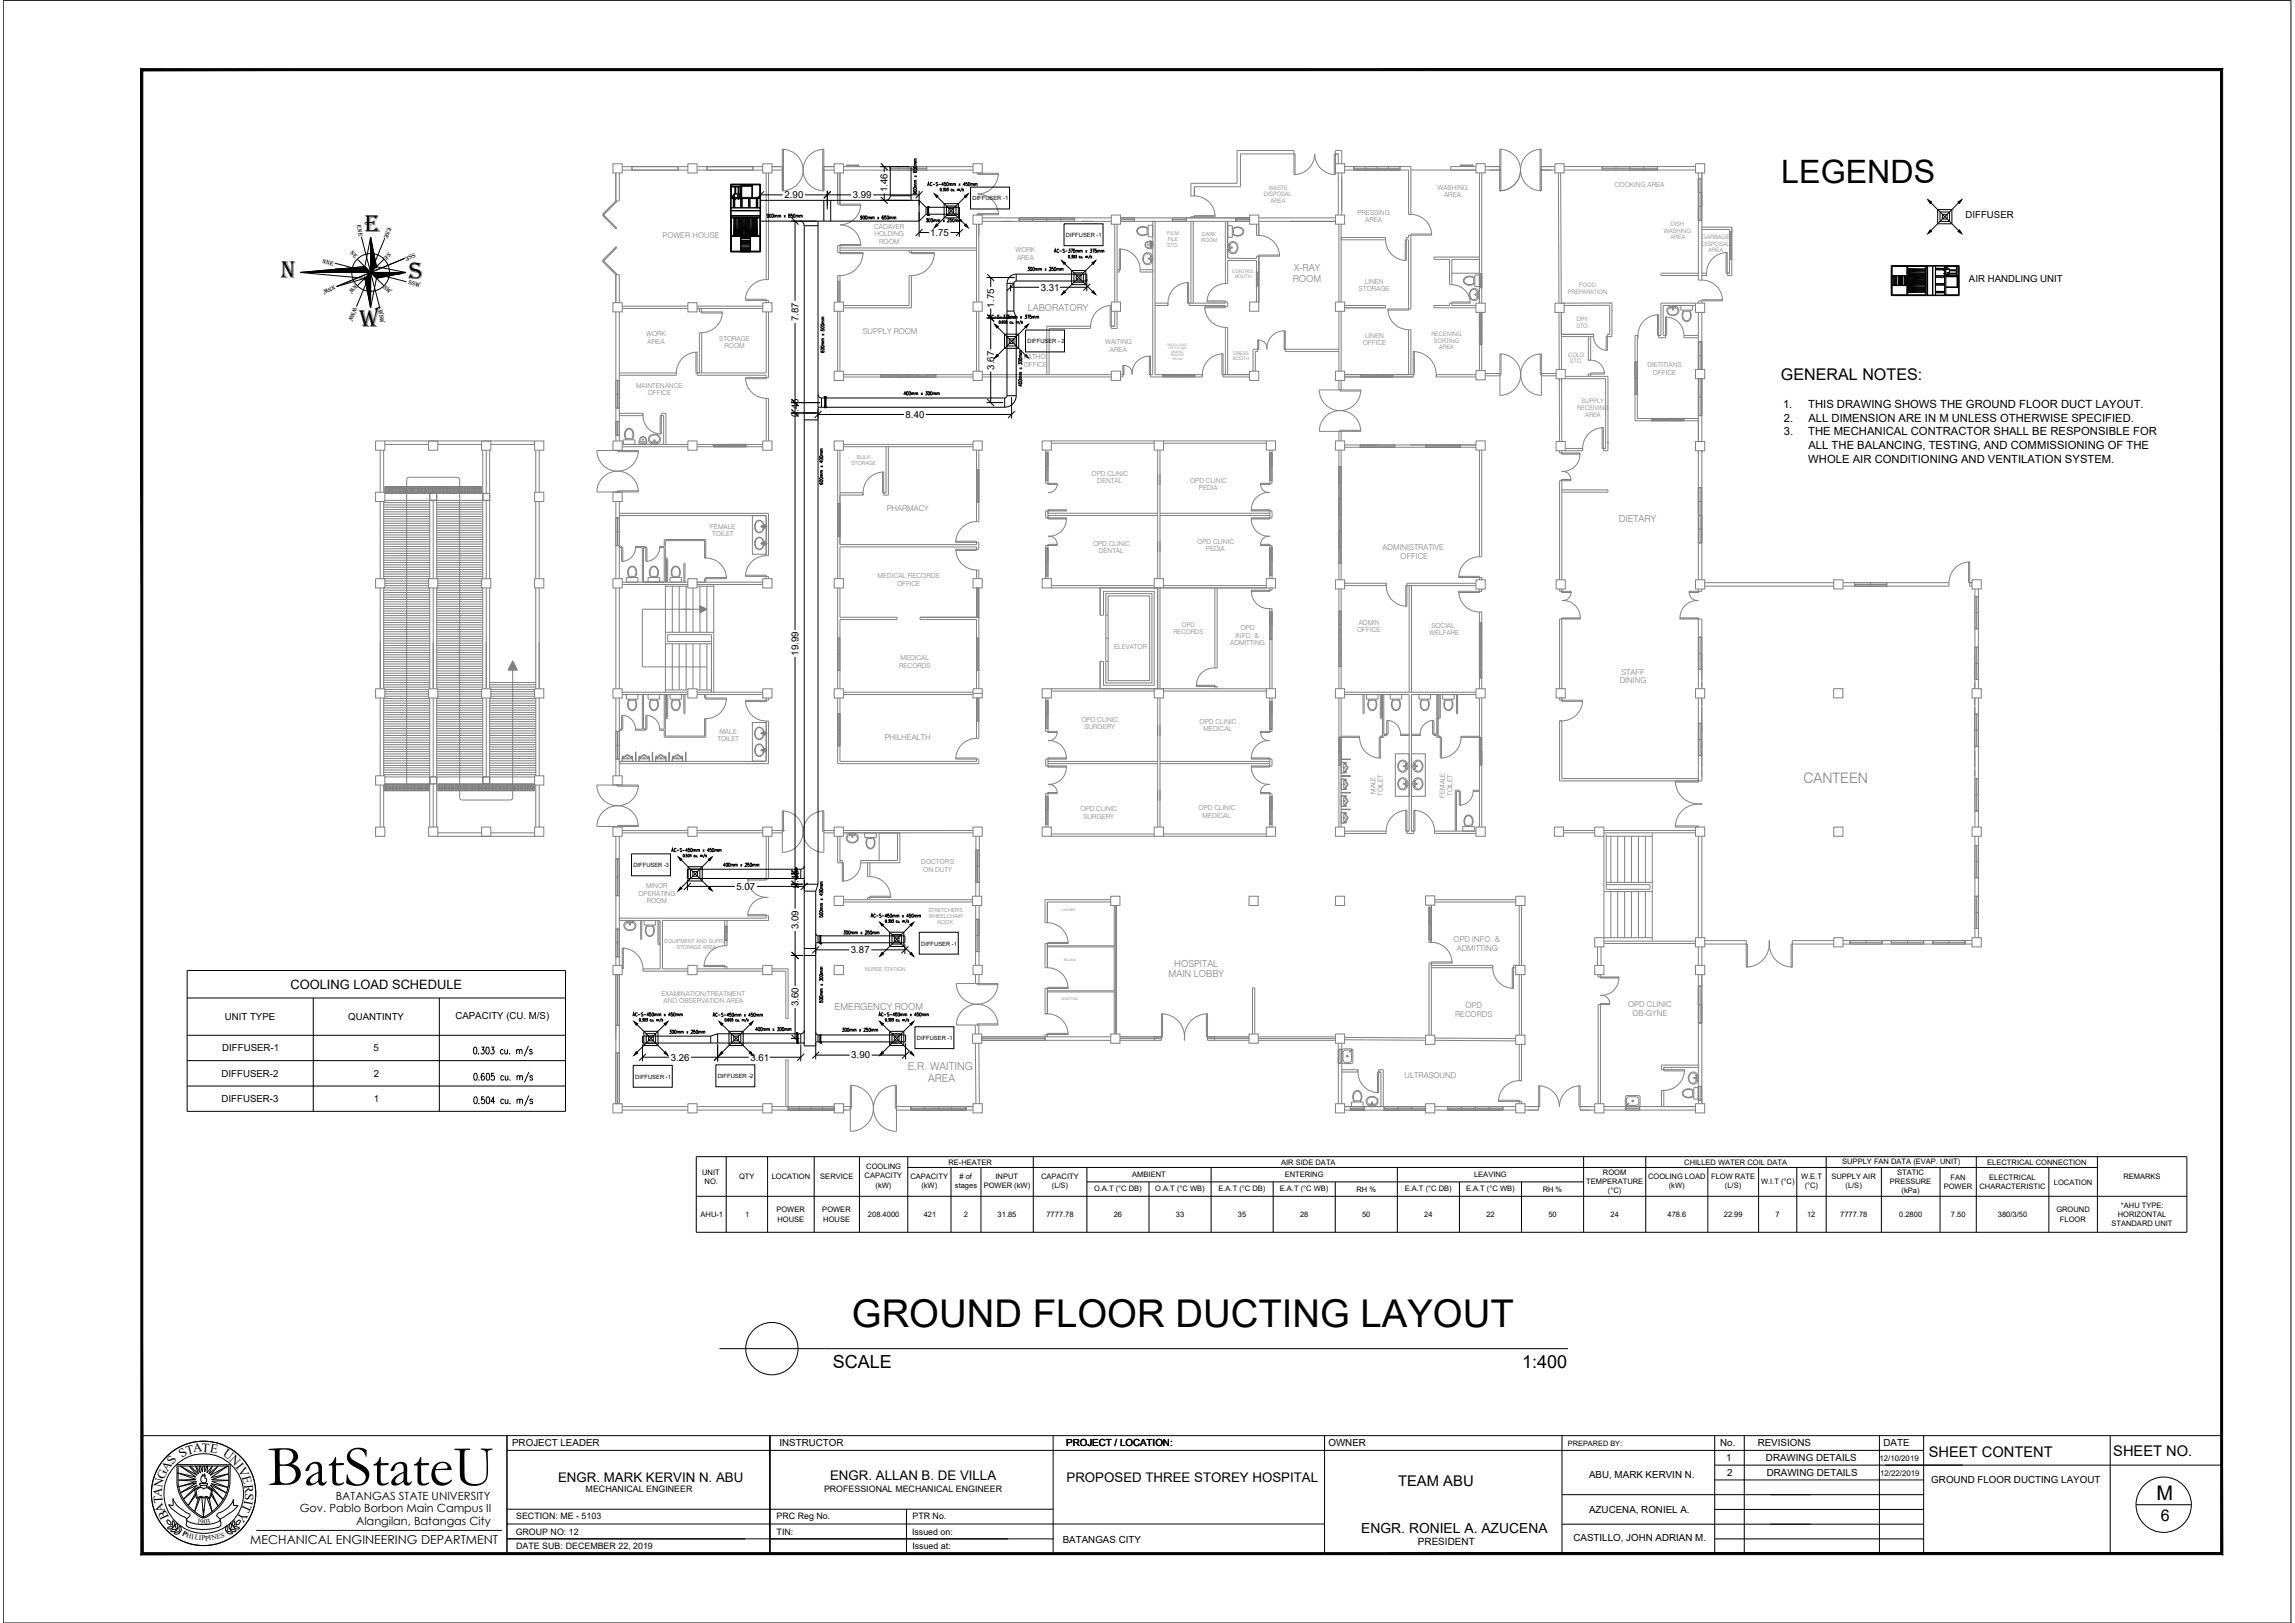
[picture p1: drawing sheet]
<svg xmlns="http://www.w3.org/2000/svg" width="420mm" height="297mm" viewBox="0 0 420 297" stroke-linecap="round" stroke-linejoin="round" font-family="sans-serif">
<defs><g id="words">
<text font-size="10.6" x="49" y="271.8">BatStateU</text>
<text font-size="7" x="156" y="242.9">GROUND FLOOR DUCTING LAYOUT</text>
<text font-size="5.9" x="326.1" y="33.5">LEGENDS</text>
<g font-size="4.5">
<text x="66.7" y="42.5">E</text>
<text x="51.4" y="50.9">N</text>
<text x="74.9" y="51">S</text>
<text x="65.8" y="59.8">W</text>
</g>
<text font-size="3.7" x="394.8" y="274.6">M</text>
<g font-size="3.3">
<text x="152.5" y="250.4">SCALE</text>
<text x="278.7" y="250.4">1:400</text>
</g>
<g font-size="2.9">
<text x="326.1" y="69.6">GENERAL NOTES:</text>
<text x="395.6" y="278.3">6</text>
</g>
<g font-size="2.7">
<text x="353.1" y="266.7">SHEET CONTENT</text>
<text x="386.9" y="266.4">SHEET NO.</text>
<text x="255.9" y="271.9">TEAM ABU</text>
</g>
<text font-size="2.6" fill="#808080" x="330.2" y="143.4">CANTEEN</text>
<text font-size="2.5" x="249.2" y="280.5">ENGR. RONIEL A. AZUCENA</text>
<g font-size="2.4">
<text x="53.2" y="181">COOLING LOAD SCHEDULE</text>
<text x="102.2" y="271.2">ENGR. MARK KERVIN N. ABU</text>
<text x="152" y="270.9">ENGR. ALLAN B. DE VILLA</text>
<text x="195.3" y="271.3">PROPOSED THREE STOREY HOSPITAL</text>
</g>
<g font-size="2.3">
<text x="30.6" y="269.4" transform="rotate(-56 30.6 269.4)">AS</text>
<text x="33.3" y="266.8" transform="rotate(-33 33.3 266.8)">S</text>
<text x="34.3" y="266.2" transform="rotate(-15 34.3 266.2)">T</text>
<text x="35.4" y="265.8" transform="rotate(-6 35.4 265.8)">A</text>
<text x="36.9" y="265.7" transform="rotate(3 36.9 265.7)">T</text>
<text x="38.4" y="265.8" transform="rotate(11 38.4 265.8)">E</text>
<text x="40.7" y="266.4" transform="rotate(36 40.7 266.4)">U</text>
<text x="41.9" y="267.3" transform="rotate(46 41.9 267.3)">N</text>
<text x="43.1" y="268.5" transform="rotate(51 43.1 268.5)">I</text>
<text x="43.5" y="269" transform="rotate(62 43.5 269)">V</text>
<text x="29.6" y="274" transform="rotate(-85 29.6 274)">A</text>
<text x="29.7" y="272.3" transform="rotate(-78 29.7 272.3)">N</text>
<text x="29.8" y="275.1" transform="rotate(-94 29.8 275.1)">T</text>
<text x="30.1" y="270.9" transform="rotate(-66 30.1 270.9)">G</text>
<text x="44.3" y="270.3" transform="rotate(75 44.3 270.3)">E</text>
<text x="44.7" y="275.2" transform="rotate(114 44.7 275.2)">T</text>
<text x="44.7" y="271.7" transform="rotate(84 44.7 271.7)">R</text>
<text x="44.8" y="274.5" transform="rotate(100 44.8 274.5)">I</text>
<text x="44.9" y="273.2" transform="rotate(94 44.9 273.2)">S</text>
<text x="30.3" y="276.5" transform="rotate(-110 30.3 276.5)">A</text>
<text x="31" y="277.7" transform="rotate(-115 31 277.7)">B</text>
<text x="44.1" y="276.5" transform="rotate(122 44.1 276.5)">Y</text>
<text x="45.8" y="282.6">MECHANICAL ENGINEERING DEPARTMENT</text>
</g>
<g font-size="2.1">
<text x="326.4" y="74.7">1.</text>
<text x="326.6" y="77.2">2.</text>
<text x="331" y="74.7">THIS DRAWING SHOWS THE GROUND FLOOR DUCT LAYOUT.</text>
<text x="331.1" y="77.2">ALL DIMENSION ARE IN M UNLESS OTHERWISE SPECIFIED.</text>
<text x="326.6" y="79.7">3.</text>
<text x="331" y="79.7">THE MECHANICAL CONTRACTOR SHALL BE RESPONSIBLE FOR</text>
<text x="331.1" y="82.2">ALL THE BALANCING, TESTING, AND COMMISSIONING OF THE</text>
<text x="331.1" y="84.7">WHOLE AIR CONDITIONING AND VENTILATION SYSTEM.</text>
<text x="61.5" y="274.5">BATANGAS STATE UNIVERSITY</text>
<text x="54.9" y="276.8">Gov. Pablo Borbon Main Campus II</text>
<text x="65.2" y="279.1">Alangilan, Batangas City</text>
</g>
<g font-size="2" fill="#808080">
<text x="166.2" y="195.9">E.R. WAITING</text>
<text x="169.9" y="198.1">AREA</text>
</g>
<g font-size="1.8">
<text x="162.5" y="35.2" transform="rotate(-90 162.5 35.2)">1.46</text>
<text x="143.6" y="36.3">2.90</text>
<text x="156.1" y="36.3">3.99</text>
<text x="359.8" y="39.9">DIFFUSER</text>
<text x="170.3" y="43.2">1.75</text>
<text x="190.5" y="53.2">3.31</text>
<text x="360.5" y="51.7">AIR HANDLING UNIT</text>
<text x="146.2" y="58.8" transform="rotate(-90 146.2 58.8)">7.87</text>
<text x="182" y="56.3" transform="rotate(-90 182 56.3)">1.75</text>
<text x="182" y="67.7" transform="rotate(-90 182 67.7)">3.67</text>
<text x="146.2" y="76.4" transform="rotate(-90 146.2 76.4)">0.45</text>
<text x="165.8" y="76.5">8.40</text>
<text x="146.2" y="120" transform="rotate(-90 146.2 120)">19.99</text>
<text x="134.8" y="162.9">5.07</text>
<text x="146.2" y="162.6" transform="rotate(-90 146.2 162.6)">0.45</text>
<text x="146.2" y="170.1" transform="rotate(-90 146.2 170.1)">3.09</text>
<text x="155.8" y="174.5">3.87</text>
<text x="146.2" y="184.2" transform="rotate(-90 146.2 184.2)">3.60</text>
<text x="41.2" y="186.7">UNIT TYPE</text>
<text x="63.8" y="186.7">QUANTINTY</text>
<text x="83.4" y="186.5">CAPACITY (CU. M/S)</text>
<text x="40.6" y="197.1">DIFFUSER-2</text>
<text x="40.7" y="192.4">DIFFUSER-1</text>
<text x="68.4" y="192.4">5</text>
<text x="68.4" y="197.1">2</text>
<text x="122.8" y="194.1">3.26</text>
<text x="137.4" y="194.1">3.61</text>
<text x="155.9" y="193.7">3.90</text>
<text x="40.6" y="201.7">DIFFUSER-3</text>
<text x="68.5" y="201.7">1</text>
<text x="93.8" y="264.6">PROJECT LEADER</text>
<text x="142.7" y="264.7">INSTRUCTOR</text>
<text x="195.2" y="264.7">PROJECT / LOCATION:</text>
<text x="243.2" y="264.7">OWNER</text>
<text x="314.9" y="264.7">No.</text>
<text x="316" y="267.3">1</text>
<text x="321.8" y="264.7">REVISIONS</text>
<text x="323.3" y="267.4">DRAWING DETAILS</text>
<text x="344.8" y="264.7">DATE</text>
<text x="290.9" y="270.5">ABU, MARK KERVIN N.</text>
<text x="316.2" y="270.1">2</text>
<text x="323.4" y="270.1">DRAWING DETAILS</text>
<text x="353.6" y="271.4">GROUND FLOOR DUCTING LAYOUT</text>
<text x="290.9" y="276.8">AZUCENA, RONIEL A.</text>
<text x="194.6" y="282.4">BATANGAS CITY</text>
<text x="259.6" y="282.8">PRESIDENT</text>
<text x="288.1" y="282.1">CASTILLO, JOHN ADRIAN M.</text>
</g>
<g font-size="1.8" fill="#808080">
<text x="236.7" y="51.5">ROOM</text>
<text x="236.9" y="49.6">X-RAY</text>
<text x="188.2" y="56.8">LABORATORY</text>
<text x="296.4" y="95.6">DIETARY</text>
<text x="213.9" y="178.9">MAIN LOBBY</text>
<text x="215" y="176.9">HOSPITAL</text>
<text x="152.8" y="184.8">EMERGENCY ROOM</text>
</g>
<g font-size="1.6">
<text x="107.2" y="273">MECHANICAL ENGINEER</text>
<text x="150.9" y="273">PROFESSIONAL MECHANICAL ENGINEER</text>
<text x="94.4" y="280.8">GROUP NO: 12</text>
<text x="94.5" y="278">SECTION: ME - 5103</text>
<text x="142.2" y="278.1">PRC Reg No.</text>
<text x="142.2" y="280.9">TIN:</text>
<text x="167" y="280.8">Issued on:</text>
<text x="167" y="278">PTR No.</text>
<text x="94.5" y="283.6">DATE SUB: DECEMBER 22, 2019</text>
<text x="167" y="283.6">Issued at:</text>
</g>
<g font-size="1.5" fill="#808080">
<text x="121.3" y="43.6">POWER HOUSE</text>
<text x="158" y="61.2">SUPPLY ROOM</text>
<text x="162.3" y="93.5">PHARMACY</text>
<text x="253.1" y="100.7">ADMINISTRATIVE</text>
<text x="256.4" y="102.3">OFFICE</text>
<text x="296.5" y="125.1">DINING</text>
<text x="296.8" y="123.5">STAFF</text>
<text x="162" y="135.4">PHILHEALTH</text>
<text x="266.1" y="172.4">OPD INFO. &amp;</text>
<text x="266.7" y="174">ADMITTING</text>
<text x="268.3" y="184.6">OPD</text>
<text x="298.1" y="184.3">OPD CLINIC</text>
<text x="298.9" y="185.9">OB-GYNE</text>
<text x="266.4" y="186.2">RECORDS</text>
<text x="257.1" y="197.2">ULTRASOUND</text>
</g>
<g font-size="1.4">
<text x="128.6" y="215">UNIT</text>
<text x="135.3" y="215.8">QTY</text>
<text x="141.3" y="215.8">LOCATION</text>
<text x="150.2" y="215.8">SERVICE</text>
<text x="158.3" y="215.7">CAPACITY</text>
<text x="158.6" y="214">COOLING</text>
<text x="166.7" y="215.8">CAPACITY</text>
<text x="173.7" y="213.2">RE-HEATER</text>
<text x="175.7" y="215.8"># of</text>
<text x="182.3" y="215.8">INPUT</text>
<text x="190.6" y="215.8">CAPACITY</text>
<text x="207.3" y="215.5">AMBIENT</text>
<text x="234.6" y="213.2">AIR SIDE DATA</text>
<text x="235.2" y="215.5">ENTERING</text>
<text x="269.9" y="215.5">LEAVING</text>
<text x="293.5" y="215">ROOM</text>
<text x="301.7" y="215.8">COOLING LOAD</text>
<text x="308.3" y="213.2">CHILLED WATER COIL DATA</text>
<text x="313.3" y="215.8">FLOW RATE</text>
<text x="329.7" y="215.8">W.E.T</text>
<text x="335.3" y="215.8">SUPPLY AIR</text>
<text x="337.3" y="213">SUPPLY FAN DATA (EVAP. UNIT)</text>
<text x="347.3" y="215">STATIC</text>
<text x="357.1" y="216">FAN</text>
<text x="363.8" y="213.2">ELECTRICAL CONNECTION</text>
<text x="364.2" y="216">ELECTRICAL</text>
<text x="388.7" y="215.8">REMARKS</text>
<text x="129" y="216.6">NO.</text>
<text x="142.1" y="221.9">POWER</text>
<text x="150.5" y="221.9">POWER</text>
<text x="160.3" y="217.3">(kW)</text>
<text x="168.7" y="217.5">(kW)</text>
<text x="174.8" y="217.5">stages</text>
<text x="180.1" y="217.5">POWER (kW)</text>
<text x="192.6" y="217.5">(L/S)</text>
<text x="200.3" y="218">O.A.T (°C DB)</text>
<text x="211.5" y="218">O.A.T (°C WB)</text>
<text x="223.1" y="218">E.A.T (°C DB)</text>
<text x="234.3" y="218">E.A.T (°C WB)</text>
<text x="248.3" y="218.1">RH %</text>
<text x="257.2" y="218">E.A.T (°C DB)</text>
<text x="268.4" y="218">E.A.T (°C WB)</text>
<text x="282.4" y="218.1">RH %</text>
<text x="290.4" y="216.6">TEMPERATURE</text>
<text x="294.4" y="218.3">(°C)</text>
<text x="305.5" y="217.5">(kW)</text>
<text x="315.8" y="217.5">(L/S)</text>
<text x="322.4" y="216.7">W.I.T (°C)</text>
<text x="330.4" y="217.5">(°C)</text>
<text x="337.9" y="217.5">(L/S)</text>
<text x="346" y="216.7">PRESSURE</text>
<text x="348.1" y="218.3">(kPa)</text>
<text x="355.8" y="217.6">POWER</text>
<text x="362.4" y="217.6">CHARACTERISTIC</text>
<text x="376" y="216.8">LOCATION</text>
<text x="376.5" y="221.9">GROUND</text>
<text x="388.3" y="221.1">*AHU TYPE:</text>
<text x="128.3" y="222.7">AHU-1</text>
<text x="136.4" y="222.7">1</text>
<text x="142.3" y="223.6">HOUSE</text>
<text x="150.7" y="223.6">HOUSE</text>
<text x="158.9" y="222.7">208.4000</text>
<text x="169.1" y="222.7">421</text>
<text x="176.5" y="222.7">2</text>
<text x="182.6" y="222.7">31.85</text>
<text x="191.6" y="222.7">7777.78</text>
<text x="203.9" y="222.7">26</text>
<text x="215.3" y="222.7">33</text>
<text x="226.6" y="222.7">35</text>
<text x="238" y="222.7">28</text>
<text x="249.4" y="222.7">50</text>
<text x="260.8" y="222.7">24</text>
<text x="272.1" y="222.7">22</text>
<text x="283.5" y="222.7">50</text>
<text x="294.9" y="222.7">24</text>
<text x="305.3" y="222.7">478.6</text>
<text x="315.6" y="222.7">22.99</text>
<text x="325.1" y="222.7">7</text>
<text x="330.8" y="222.7">12</text>
<text x="336.9" y="222.7">7777.78</text>
<text x="347.7" y="222.7">0.2800</text>
<text x="357.2" y="222.7">7.50</text>
<text x="365.8" y="222.7">380/3/50</text>
<text x="377.1" y="223.6">FLOOR</text>
<text x="386.6" y="224.4">STANDARD UNIT</text>
<text x="387.7" y="222.7">HORIZONTAL</text>
<text x="344.1" y="267.3">12/10/2019</text>
<text x="344.2" y="270.1">12/22/2019</text>
</g>
<g font-size="1.3">
<text x="287.1" y="264.6">PREPARED BY:</text>
<text x="33.3" y="280.9" transform="rotate(27 33.3 280.9)">P</text>
<text x="34" y="281.3" transform="rotate(17 34 281.3)">H</text>
<text x="35" y="281.6" transform="rotate(8 35 281.6)">I</text>
<text x="35.6" y="281.7" transform="rotate(10 35.6 281.7)">L</text>
<text x="36.1" y="278.7" transform="rotate(9 36.1 278.7)">1</text>
<text x="36.4" y="281.9" transform="rotate(3 36.4 281.9)">I</text>
<text x="36.7" y="278.8">90</text>
<text x="36.9" y="281.9">P</text>
<text x="37.6" y="281.9" transform="rotate(-8 37.6 281.9)">PI</text>
<text x="38" y="278.8" transform="rotate(-14 38 278.8)">3</text>
<text x="38.8" y="281.9" transform="rotate(-13 38.8 281.9)">N</text>
<text x="39.8" y="281.6" transform="rotate(-14 39.8 281.6)">E</text>
<text x="40.5" y="281.4" transform="rotate(-15 40.5 281.4)">S</text>
</g>
<g font-size="1.2" fill="#808080">
<text x="263.2" y="34.7">WASHING</text>
<text x="295.6" y="34.3">COOKING AREA</text>
<text x="160" y="41.9">CADAVER</text>
<text x="248.5" y="39.4">PRESSING</text>
<text x="249.9" y="40.7">AREA</text>
<text x="264.4" y="36">AREA</text>
<text x="160.1" y="43.3">HOLDING</text>
<text x="161" y="44.6">ROOM</text>
<text x="185.9" y="46.2">WORK</text>
<text x="186.2" y="47.5">AREA</text>
<text x="248.8" y="53.3">STORAGE</text>
<text x="249.9" y="51.9">LINEN</text>
<text x="118.3" y="61.5">WORK</text>
<text x="118.6" y="62.9">AREA</text>
<text x="131.7" y="62.4">STORAGE</text>
<text x="132.7" y="63.8">ROOM</text>
<text x="187.4" y="65.8">PATHO.</text>
<text x="202.3" y="63">WAITING</text>
<text x="203.2" y="64.4">AREA</text>
<text x="249.5" y="63.2">OFFICE</text>
<text x="249.9" y="61.8">LINEN</text>
<text x="116.4" y="70.9">MAINTENANCE</text>
<text x="187.4" y="67.1">OFFICE</text>
<text x="301.6" y="67.3">DIETITIANS</text>
<text x="302.6" y="68.6">OFFICE</text>
<text x="118.6" y="72.3">OFFICE</text>
<text x="199.8" y="87.1">OPD CLINIC</text>
<text x="200.9" y="88.5">DENTAL</text>
<text x="217.9" y="88.4">OPD CLINIC</text>
<text x="219.5" y="89.7">PEDIA</text>
<text x="130" y="96.8">FEMALE</text>
<text x="130.4" y="98.2">TOILET</text>
<text x="200.1" y="99.8">OPD CLINIC</text>
<text x="201.1" y="101.2">DENTAL</text>
<text x="219.2" y="99.5">OPD CLINIC</text>
<text x="220.8" y="100.9">PEDIA</text>
<text x="160.7" y="105.8">MEDICAL RECORDS</text>
<text x="164.2" y="107.2">OFFICE</text>
<text x="204" y="118.8">ELEVATOR</text>
<text x="214.8" y="115.9">RECORDS</text>
<text x="216.4" y="114.7">OPD</text>
<text x="225.2" y="118.1">ADMITTING</text>
<text x="226.2" y="116.7">INFO. &amp;</text>
<text x="227.1" y="115.3">OPD</text>
<text x="248.5" y="115.7">OFFICE</text>
<text x="248.8" y="114.3">ADMIN</text>
<text x="261.6" y="116.2">WELFARE</text>
<text x="262" y="114.9">SOCIAL</text>
<text x="164.6" y="122.2">RECORDS</text>
<text x="164.9" y="120.8">MEDICAL</text>
<text x="131.3" y="135.7">TOILET</text>
<text x="131.7" y="134.3">MALE</text>
<text x="198" y="132.1">OPD CLINIC</text>
<text x="198.5" y="133.5">SURGERY</text>
<text x="219.6" y="132.4">OPD CLINIC</text>
<text x="220.3" y="133.8">MEDICAL</text>
<text x="197.8" y="148.5">OPD CLINIC</text>
<text x="198.3" y="149.8">SURGERY</text>
<text x="219.4" y="148.3">OPD CLINIC</text>
<text x="220.2" y="149.6">MEDICAL</text>
<text x="251.8" y="145.3" transform="rotate(-90 251.8 145.3)">MALE</text>
<text x="253.2" y="145.7" transform="rotate(-90 253.2 145.7)">TOILET</text>
<text x="264.5" y="146" transform="rotate(-90 264.5 146)">FEMALE</text>
<text x="265.9" y="145.7" transform="rotate(-90 265.9 145.7)">TOILET</text>
<text x="168.7" y="158.2">DOCTOR'S</text>
<text x="169" y="159.6">ON DUTY</text>
<text x="116.9" y="164">OPERATING</text>
<text x="118.3" y="162.6">MINOR</text>
<text x="118.4" y="165.3">ROOM</text>
<text x="121.1" y="182.2">EXAMINATION/TREATMENT</text>
<text x="121.5" y="183.6">AND OBSERVATION AREA</text>
</g>
<g font-size="1.1" fill="#808080">
<text x="231.4" y="35.9">DISPOSAL</text>
<text x="232.2" y="34.7">WASTE</text>
<text x="232.6" y="37.1">AREA</text>
<text x="305.8" y="41.4">DISH</text>
<text x="304.6" y="42.6">WASHING</text>
<text x="305.8" y="43.8">AREA</text>
<text x="311.6" y="45">DISPOSAL</text>
<text x="311.6" y="43.8">GARBAGE</text>
<text x="312.8" y="46.2">AREA</text>
<text x="287" y="53.8">PREPARATION</text>
<text x="289.1" y="52.6">FOOD</text>
<text x="288.6" y="60">STO.</text>
<text x="288.7" y="58.7">DRY</text>
<text x="262" y="61.6">RECEIVING</text>
<text x="262.5" y="62.8">SORTING</text>
<text x="263.5" y="64">AREA</text>
<text x="287.1" y="65.3">COLD</text>
<text x="287.4" y="66.5">STO.</text>
<text x="288.8" y="75.1">RECEIVING</text>
<text x="289.6" y="73.8">SUPPLY</text>
<text x="290.2" y="76.3">AREA</text>
</g>
<g font-size="1.1">
<text x="65.4" y="41.2" transform="rotate(82 65.4 41.2)">ene</text>
<text x="71" y="41.6" transform="rotate(112 71 41.6)">ese</text>
<text x="178" y="36.7">DIFFUSER -1</text>
<text x="64.1" y="46.4" transform="rotate(45 64.1 46.4)">nE</text>
<text x="71.1" y="46.2" transform="rotate(135 71.1 46.2)">se</text>
<text x="75.9" y="46.3" transform="rotate(158 75.9 46.3)">sse</text>
<text x="195.2" y="43.4">DIFFUSER -1</text>
<text x="59" y="48.1" transform="rotate(15 59 48.1)">nne</text>
<text x="61.2" y="52.2" transform="rotate(157 61.2 52.2)">nnw</text>
<text x="64.9" y="52.1" transform="rotate(135 64.9 52.1)">nw</text>
<text x="70.1" y="52.6" transform="rotate(45 70.1 52.6)">sw</text>
<text x="74.7" y="52" transform="rotate(15 74.7 52)">ssw</text>
<text x="64.7" y="56.2" transform="rotate(112 64.7 56.2)">wnw</text>
<text x="69.3" y="56.7" transform="rotate(81 69.3 56.7)">wsw</text>
<text x="188.1" y="62.8">DIFFUSER - 2</text>
<text x="116" y="158.7">DIFFUSER -3</text>
<text x="168.7" y="173">DIFFUSER -1</text>
<text x="167.9" y="190.3">DIFFUSER -1</text>
<text x="116.3" y="197.4">DIFFUSER -1</text>
<text x="131.4" y="197.3">DIFFUSER -2</text>
</g>
<g font-size="1" fill="#808080">
<text x="213.7" y="43">FILM</text>
<text x="213.7" y="45.2">STO.</text>
<text x="213.8" y="44.1">FILE</text>
<text x="219.9" y="44.3">ROOM</text>
<text x="220" y="43.2">DARK</text>
<text x="155.9" y="85.1">STORAGE</text>
<text x="156.9" y="84">BULK</text>
<text x="170" y="167">STRETCHER'S</text>
<text x="121.7" y="172.5">EQUIPMENT AND SUPPLY</text>
<text x="123.9" y="173.6">STORAGE AREA</text>
<text x="170" y="168.1">WHEELCHAIR</text>
<text x="171.7" y="169.2">NOOK</text>
<text x="158.3" y="177.6">NURSE STATION</text>
</g>
<g font-size=".9" fill="#808080">
<text x="225.6" y="49.9">CONTROL</text>
<text x="226.1" y="50.9">BOOTH</text>
<text x="225.7" y="65.9">BOOTH</text>
<text x="225.8" y="64.9">DRESS</text>
</g>
<g font-size=".6" fill="#808080">
<text x="213.7" y="63.2">RADIOLOGIST</text>
<text x="213.9" y="63.9">OFFICE AND</text>
<text x="214.3" y="64.5">VIEWING/</text>
<text x="214.3" y="65.2">READING</text>
<text x="214.7" y="65.8">ROOM</text>
<text x="194.3" y="166.7">CASHIER</text>
<text x="194.8" y="175.8">BILLING</text>
<text x="194.2" y="183.1">ADMITTING</text>
</g>
</g></defs>
<!-- layer: 0 -->
<g fill="none" stroke="#808080" stroke-width=".18">
<path d="M110.4 39.2l2.3-2.4 .2 .1-2.4 2.4zM110.4 39.5l.1-.2 2.4 2.4-.2 .2zM112.2 30h1.7v1.7h-1.7zM112.7 31.7v5.1h.7v-5.1M113.9 31.1h12M113.9 30.5h12M115.7 30.5h8.4v.6h-8.4zM115.7 30.5v.6M124.1 30.5v.6M125.9 30h1.7v1.7h-1.7zM127.6 31.1h12M127.6 30.5h12"/>
<path d="M129.4 30.5h8.4v.6h-8.4zM129.4 30.5v.6M137.8 30.5v.6M139.6 30h1.7v1.7h-1.7zM140.3 31.7v19.5h.4v-19.5M141.3 31.1h2.1M141.3 30.5h1.9M143.2 27.3v7.6M143.2 27.3h.2v7.6h-.2M143.2 27.3a3.8 3.8 0 0 1 3.8 3.8 3.8 3.8 0 0 1-3.8 3.8M150.6 31.1h2.1M150.8 30.5h1.9"/>
<path d="M150.8 27.3v7.6M150.8 27.3h-.2v7.6h.2M150.8 27.3a3.8 3.8 0 0 0-3.8 3.8 3.8 3.8 0 0 0 3.8 3.8M152.7 30h1.7v1.7h-1.7zM153.4 31.7v5.7h4.2M153.8 31.7v5.9h3.8v-.2M154.4 31.1h23.7M154.4 30.5h23.7M155 30.5v-.3v.3M155 30.3h2.2M155 30.2h2.2M157.2 30.5v-.3v.3"/>
<path d="M157.6 37.4a3.8 3.8 0 0 1-3.8 3.8 3.8 3.8 0 0 1 3.8 3.7M162.9 30.5h6.8v.6h-6.8zM162.9 30.8h6.8M162.9 30.5v.6M164.6 30.5v.6M166.3 30.5v.6M168 30.5v.6M169.7 30.5v.6M178.1 30h1.7v1.7h-1.7zM178.1 39.4h1.7v1.6h-1.7zM178.8 31.7h4M179 31.7v.2h3.8v-.2"/>
<path d="M179 39.3v-.2h3.8v.2M179 35.5a3.8 3.8 0 0 1 3.8 3.8M179.2 31.7h.1M179.2 39.3v.1M179.8 39.9h23.7M182.8 31.7a3.8 3.8 0 0 1-3.8 3.8M182.8 39.3l-4 .1M186.6 39.9h10.1v.6h-10.1zM186.6 39.9v.6M189.1 39.9v.6M191.6 39.9v.6M194.2 39.9v.6"/>
<path d="M196.7 39.9v.6M203.5 39.4h1.6v1.6h-1.6zM205.1 39.9h2.6v.6h-2.6zM205.1 39.9h23.7M207.7 39.9v.6M214.6 39.9h2.6v.6h-2.6zM214.6 39.9v.6M217.2 39.9v.6M218.7 35.9a3.8 3.8 0 0 1 3.8 3.8h-4.5v.2M222.5 39.5h-3.8v.4M226.2 39.9h2.6v.6h-2.6zM226.2 39.9v.6"/>
<path d="M228.8 39.4h1.7v1.6h-1.7zM230.5 39.9h14M237.1 32v-3.8h-10v6h-8.4v1.7M244.5 39.4h1.7v1.6h-1.7zM244.5 30h1.7v1.7h-1.7zM245 30v-1.8h-.7v3.8M245 31.7v7.7M245.6 30v-2.5h-1.1v4.5a3.8 3.8 0 0 1-3.8-3.8 3.8 3.8 0 0 1-3.8 3.8v-4.5h-10.4v6h-8.5v2.4h.7M245.6 31.7v7.7M246.2 30.5h12.1v8.8h-.4v-8.2h-11.7M247.9 30.5h8.4v.6h-8.4zM247.9 30.8h8.4"/>
<path d="M247.9 30.5v.6M250 30.5v.6M252.1 30.5v.6M254.2 30.5v.6M256.3 30.5v.6M258.3 31.1h11.9M258.3 39.2a3.8 3.8 0 0 1 3.8 3.8M267.4 30.5v-.3l.1 .3M267.5 30.3h2.1M267.5 30.2h2.1M269.6 30.5v-.3l.1 .3M270.2 30h1.7v1.7h-1.7z"/>
<path d="M270.2 30.5h-4.6v.6M270.8 31.7v23.8M271.3 31.7v23.8M271.9 31.1h2.9M271.9 30.5h2.7M274.6 27.3h.2v7.6h-.2M274.6 27.3v7.6M274.6 27.3a3.8 3.8 0 0 1 3.8 3.8 3.8 3.8 0 0 1-3.8 3.8M278.4 31.1a3.8 3.8 0 0 1-3.8 3.8M282 31.1h2.7M282.2 30.5h2.5M282.2 27.3h-.2v7.6h.2"/>
<path d="M282.2 27.3v7.6M282.2 27.3a3.8 3.8 0 0 0-3.8 3.8 3.8 3.8 0 0 0 3.8 3.8M284.7 30h1.7v1.7h-1.7zM285.3 31.7l.1 23.8M285.7 31.7l.1 23.8h9.3v6.1h-1v2.5h.2v-2.9h.4v-5.3h-8.3M286.4 31.1h24M286.4 30.5h24M293.3 30.5h10.1v.6h-10.1zM293.3 30.5v.6M293.3 30.8h10.1M295.8 30.5v.6M298.4 30.5v.6"/>
<path d="M300.9 30.5v.6M303.4 30.5v.6M310.4 30h1.7v1.7h-1.7zM310.9 32.7h.7v7.6h-.7zM310.9 31.7v19.6h.7M310.9 32.7h.7M310.9 35.2h.7M310.9 37.8h.7M311.2 32.7v7.6M311.6 31.7v19.6M110.4 47.9l.1-.2 2.4 2.4-.2 .2zM110.4 47.6l2.3-2.4 .2 .2-2.4 2.3z"/>
<path d="M112.2 55.4h1.7v1.7h-1.7zM112.7 55.4v-5.1h.7v5.1M112.7 57.1v23.6M113.4 57.1v23.6M113.9 56.4h12M113.9 56h12M125.9 55.4h1.7v1.7h-1.7zM127.6 56.4h12M127.6 56h12M128 56.4v.7h4.3M128.5 56.4v.9h3.8v-.2M132.3 57.1a3.8 3.8 0 0 1-3.8 3.8"/>
<path d="M139.6 55.4h1.7v1.7h-1.7zM140.3 55.4v-.6h-3.8v.2h4.2v.4M140.3 57.1v11.2h-12.9v-3.8h.2v4.2h12.7v.6h-3.8v-.2h4.2v-12M140.5 51.2a3.8 3.8 0 0 0-4 3.6M152.7 55.3h1.7v1.7h-1.7zM153.4 57v10.9M153.4 51.5h.4M153.6 51.5v3.8M153.8 50.4v4.9M153.8 57v10.9M153.8 50.4h-.4v4.9M153.8 45.8h25"/>
<path d="M153.8 45.4h25M157.6 45h-4.2v1.2h4.6M157.6 45v-.3h-3.8v1.7h4.2v-.2M158 46.2a4.2 4.2 0 0 1-4.2 4.2M166.4 45.8v.4h4.7a4.2 4.2 0 0 1-4.2 4.2M166.9 50.4h-.5v5.5h-12M166.9 50.4v5.9h-12.5M166.9 45.8v.6h4.2M178.1 55.3h1.7v1.7h-1.7zM178.8 41v14.3M178.8 57v10.9M179.2 41v14.3"/>
<path d="M179.2 57v10.9M179.8 40.5h23.7M186.6 40.2h10.1M203.5 55.3h1.6v1.7h-1.6zM203.5 55.9h-.3v3.8h.9v-2.7M203.5 55.9v4.2h1v-3.1M203.5 55.9a3.8 3.8 0 0 0-3.8 3.9M204.1 41v14.3M204.5 41v14.3M204.5 49.4h.6v-3.8h-.2v4.2h-.4M204.9 45.6a3.8 3.8 0 0 1 3.8 3.8M205.1 40.5h23.7"/>
<path d="M205.1 40.2h2.6M208.7 49.4h2.3M208.7 49.4v.4h2.3M209.4 47a.66 .66 0 0 1 .5-.6 .66 .66 0 0 1 .7 .4v.5M209.4 47.7l.4 .5M209.4 47v.7M209.5 48.1l.4 .3h.6M209.5 46.6a1.28 1.28 0 0 0 0 1.5M209.8 48.2h.5M209.9 41.7a1 1 0 0 0-1.1-.1 1 1 0 0 0-.5 .9 1.11 1.11 0 0 0 1.7 .2v-.8M209.9 41.7l.1 .2M209.9 44.4a.55 .55 0 0 0-.1 .7 .55 .55 0 0 0 .7 .2"/>
<path d="M210.2 41.8a1.27 1.27 0 0 0-2.1 .5 1.27 1.27 0 0 0 2.1 .5M210.2 47.3l.5-.1 .2 .2-.2 .1-.5-.1M210.2 47.3v.1M210.2 47.4h.2M210.4 47.3h-.2M210.5 46.3h-.6l-.4 .3M210.5 46.3a1.23 1.23 0 0 1 0 2.1M210.5 44.3l-.6 .1M210.5 44.4v.9M210.6 44.2v.2M210.6 44.4h.1M210.6 44.3h.1"/>
<path d="M210.6 44.2h.1M210.6 44.2l.1 .2M210.6 47.5v.4l-.3 .3M210.6 44.1l.2 .1M210.6 44.8v.1M210.6 44.4h.3M210.7 44.5h.1M210.7 44.8v.1M210.7 44.2v.5M210.7 44.9h.1M210.7 44.6h.1l.1 .3M210.7 44.4h.1"/>
<path d="M210.7 44.2h-.1M210.7 44.7v.1M210.7 44.2h.1M210.7 45h.1M210.7 44.9v.2l.1-.1M210.7 44.9h.1v.1M210.7 44.5l.1 .1M210.7 44.9l-.1-.1 .2-.1 .1 .1-.1 .1M210.7 45.3h.1M210.7 45.1h.1M210.7 45.1v.2M210.7 44.7h.1"/>
<path d="M210.8 44.7v.1M210.8 44.7h.1M210.8 45.3h.1M210.8 45.1v.2M210.8 45.1h.1M210.8 45.1v.3l-.2 .1M210.8 45h.1M210.8 44.5v.1M210.8 44.5h.1M210.8 44.2v.3M210.8 44.4h.1M210.8 44.9v.1"/>
<path d="M210.8 44.7l.1 .1M210.8 44.9h.1M210.9 44.4h.1M210.9 44.2h.1M210.9 44.8v.1M210.9 44.9h-.1M210.9 44.3h.1M210.9 44.2v.1M210.9 44.2v.2M210.9 44.2a.81 .81 0 0 0-.9 .1 .81 .81 0 0 0-.3 .8l.5 .4h.6M211 45.3l-.2 .2M211 44.4h.1"/>
<path d="M211 44.4v.9v-.8M211 44.2l-.1 .1M211 44.2v.2M211 44.4v.1M211 44.2h.1M211 44.5h.1M211 44.8h.1M211 40.5v28.1h-.4v.4h9.5a3.8 3.8 0 0 1 3.8-4.2M211 41.2h-.8v2.1h.8M211.5 55.5h2.3v.4h-2.3M211.5 40.5v28.1h8.6v.4M214.6 40.2h2.6"/>
<path d="M217.6 51.7a3.8 3.8 0 0 0-3.8 4.2M217.7 55.5v.4h6.6v.4h-3.8M218 40.5v15M218.5 40.5v15M220.5 56.2a3.8 3.8 0 0 0 3.9 3.7M221 55.1h3.3v.4h-6.9v-3.8h.2v3.8M224.3 40.5v11.4h.5v-4.2h5.2v7.6M224.3 51.9a3.4 3.4 0 0 0-3.3 3.4h3.8v.8h-4.3v.2M224.8 41.3h.8v2.1h-.8M224.8 40.5v6.8h5.2v-.4h4.3v-.2h-3.8v8.6M224.8 44.9v.9M224.8 44.9a.97 .97 0 0 1 1.4-.5 .97 .97 0 0 1 .4 1.4 .88 .88 0 0 1-.9 .6 .88 .88 0 0 1-.9-.6"/>
<path d="M225 45.3h.6v.1h-.5zM225.2 45.2v-.4a.71 .71 0 0 1 .9-.4 .71 .71 0 0 1 .4 .9 .68 .68 0 0 1-.6 .9 .68 .68 0 0 1-.7-.8M225.4 45.2l.2 .1M225.6 45.3l-.2 .1M225.6 41.9a1.27 1.27 0 0 1 2.1 .5 1.27 1.27 0 0 1-2.1 .5M225.9 41.8a1 1 0 0 1 1.1-.1 1 1 0 0 1 .6 .9 1.1 1.1 0 0 1-1.8 .1zM226.2 40.2h2.6M228.8 55.3h1.7v1.7h-1.7zM230 49.8h.5v2.5h-.5zM230 49.8h.5M230 41v2.1h.5v-2.1M230 52.3h.5"/>
<path d="M230.2 49.8v2.5M230.4 43.1a3.8 3.8 0 0 1 3.9 3.7M230.5 40.5h14M244.5 55.3h1.7v1.7h-1.7zM245.1 41v14.3M245.1 57v10.9M245.5 41v14.3M245.5 57v10.9M245.5 43.5h8.2v.4h-8.2M246.2 55.9h7.5v.4h-7.5M253.7 43.8a3.8 3.8 0 0 0 3.8 3.9M254.1 56.5a3.8 3.8 0 0 0 3.8 3.8"/>
<path d="M257.5 47.7h-.3l.1-3.8h.6v12.9h-3.8v-.3M262.1 43v-.2h-3.8v13.7h-4.2M262.1 43h-4.2v.5h-.4v4.2M262.5 56.3h7.7M262.5 56.3h.1M265.8 50h5M265.8 52.1a3.4 3.4 0 0 1 3.4 3.4M268.2 50.9l.7-.2a.88 .88 0 0 1 .9 .3v.8a.97 .97 0 0 1-1.1 .3 .97 .97 0 0 1-.6-.9zM269.2 55.5h-3.8v.4h-2.9v.4M269.2 55.5v-.2h-3.4v.6h4.4M269.3 53.1a.86 .86 0 0 1 1.3 0M269.3 53.1a1.23 1.23 0 0 0 .3 1.8"/>
<path d="M269.6 54.9h.7M270 53.9l.5-.1 .2 .1-.2 .1h-.5M270 50.9a1.27 1.27 0 0 0-2.1 .5 1.27 1.27 0 0 0 2.1 .5M270 53.9h.1M270.2 53.8l-.2 .1 .2 .1M270.2 55.5h1.7v1.7h-1.7zM270.4 53.4v.4M270.4 54v.4M270.4 53.4a.71 .71 0 0 0-.9-.4 .71 .71 0 0 0-.4 .9 .71 .71 0 0 0 .4 .9 .71 .71 0 0 0 .9-.4M270.6 53.1a1.25 1.25 0 0 1-.3 1.8M270.8 57.2h.5v5.9h-.5zM270.8 50.1h.5v2.5h-.5z"/>
<path d="M270.8 57.2v10.6M270.8 57.2h.5v10.6M270.8 50.3h-.8v2.1h.8M270.8 47h-8.3v.5h2.9v4.6h.4M270.8 47.5h-5v4.6M270.8 50.1h.5M270.8 52.6h.5M271.1 50.1v2.5M271.1 57.2v5.9M284.7 55.5h1.7v1.7h-1.7zM285.4 57.2l.1 10.4M294.7 55.5h.1"/>
<path d="M303.7 57.6a3.8 3.8 0 0 0-3.8 4.2M304.9 58a3.4 3.4 0 0 1 3.4 3.8M305.2 57.2a1.22 1.22 0 0 0 2.1 0M305.2 57.2a1.1 1.1 0 0 1 .7-1.2 1.1 1.1 0 0 1 1.3 .3l.2 .4-.1 .5M306.1 56.2l.2 .5 .1-.5M306.1 56.2l.2-.1 .1 .1M306.1 56.3h-.4a.71 .71 0 0 0-.3 .9 .71 .71 0 0 0 .9 .4 .71 .71 0 0 0 .8-.4 .71 .71 0 0 0-.3-.9h-.4M306.2 56.6v.1M306.2 56.7h.1M306.3 56.6v.1M307.7 55.9v.9h2.1v-.9M308.3 57h.9a.98 .98 0 0 1 .3 1 .98 .98 0 0 1-.9 .7l-.3-.3-.2-.4v-.5z"/>
<path d="M308.3 56.8a1.27 1.27 0 0 0 .5 2.1 1.27 1.27 0 0 0 .5-2.1M310.4 55.5h1.7v1.7h-1.7zM310.4 55.9h-5.9v5.5h.6v-3.4h-.2M310.4 55.5h-6.3v5.9h-.7v-3.8h.3v4.2h1.2v-3.8M310.9 57.2v10.4M310.9 50h-6.8v.4h6.8M310.9 40.3h.7M311.6 57.2v10.4M311.6 50h.8v.4h-.8M311.6 41.6h5.4v8.8h-.8v-4.2M311.6 42h5v8h-.6v-3.8h.2M311.6 51.3a3.8 3.8 0 0 1 3.8 3.8"/>
<path d="M315.4 55.1v-.2h-3.8v.6M315.4 55.1h-4.5v.4M316.2 46.2a3.8 3.8 0 0 0-3.8 4.2M316.6 42.4h.4v5.1h-.4zM316.6 44.9h.4M316.6 47.5h.4M316.6 42.4h.4M316.8 42.4v5.1M112.7 69.6h.7v5.1h-.7zM112.7 77.1h.7v2.6h-.7zM112.7 79.7h.7M112.7 77.1h.7"/>
<path d="M112.7 69.6h.7M112.7 74.7h.7M112.7 72.2h.7M113.1 69.6v5.1M113.1 77.1v2.6M113.4 68.3h10.4M113.4 75.6h4.3M114.7 78.7a.72 .72 0 0 1 .9 0 .72 .72 0 0 1 .3 .8l-.2 .8h-.9a1.12 1.12 0 0 1-.1-1.6zM117.7 75.6v.5h-4.3M117.7 75.6a3.4 3.4 0 0 0 3.2 3.8M119 79.7a.84 .84 0 0 0 0 1.4M119 79.7a1.22 1.22 0 0 1 1.9 .4"/>
<path d="M119.4 79.6a.66 .66 0 0 0-.5 .6 .66 .66 0 0 0 .4 .7h.4M119.5 79.7h.7M120.2 79.6a.66 .66 0 0 1 .6 .6 .66 .66 0 0 1-.4 .7M123.8 68.3v.4h-10.4M127.6 64.5a3.8 3.8 0 0 0-3.8 3.8M128.5 60.9v7.4M128.5 60.9h-.5v7.4M136.5 69.2a3.8 3.8 0 0 0 3.9 3.7M152.7 67.9h1.7v1.7h-1.7zM154.4 68.6h23.7M154.4 69h23.7M161.2 68.6h10.1v.4h-10.1z"/>
<path d="M161.2 68.6v.4M161.2 68.8h10.1M162.9 68.6v.4M164.6 68.6v.4M166.3 68.6v.4M168 68.6v.4M169.7 68.6v.4M171.3 68.6v.4M178.1 67.9h1.7v1.7h-1.7zM179.8 68.6h23.7M179.8 69h23.7M191.6 68.6v-8.9h8.1v.4h-7.6v8.5"/>
<path d="M203.5 67.9h1.6v1.7h-1.6zM205.1 68.6h.5M205.6 66.9h.2v1.7h-.2zM205.6 68.6v.4h-.5M210.4 65.2h.2v3.4h-.2zM210.4 65.2a3.2 3.2 0 0 0-3.1 3.4 1.5 1.5 0 0 0-1.5-1.7M212.8 68.6h5.9v.2h-5.9zM212.8 68.6v.4M212.8 68.8h5.9M215.8 68.6v.4M218.7 68.6v.4M223.9 64.8h-.2v3.8h5.1"/>
<path d="M223.9 64.8v4.2h4.9M224.3 68.6v-8.7h.5v8.7M228.8 67.9h1.7v1.7h-1.7zM230.2 62.2h.3v1.7h-.3zM230.2 63.9v.4h-.4v3.6M230.2 63.9h-.8v4M230.5 62.2a1.49 1.49 0 0 1 1.4 1.7M235.1 60.6h.2v3.3h-.2zM235.1 63.9h10M235.1 60.5a3.2 3.2 0 0 0-3.2 3.4M235.3 63.9v.4h9.8M241.5 71.4h7.6a3.8 3.8 0 0 1-3.8 3.7 3.8 3.8 0 0 1-3.8-3.7z"/>
<path d="M242.6 76.3a3.8 3.8 0 0 1 4.2-.9 3.8 3.8 0 0 1 2.3 3.5h-7.6a3.8 3.8 0 0 1 1.1-2.6zM244.5 67.9h1.7v1.7h-1.7zM245.1 69.6v1.8M245.1 78.9v1.8M245.3 71.4v.2h3.8v-.2M245.3 78.9v-.2h3.8v.2M245.5 69.6v1.8M245.5 78.9v1.8M249.1 68.6h5.9v.4h-5.9zM249.1 68.8h5.9M249.1 68.6v.4M252 68.6v.4"/>
<path d="M255 68.6v.4M257.9 60.3h.4v8.3M257.9 60.3v8.3M258.7 64.3h.2v4.3h-12.7M258.7 64.3v4.7h-12.5M258.7 64.3a4.2 4.2 0 0 1 4.2 4.7M262.9 69h7.3M270.2 67.8h1.7v1.7h-1.7zM270.2 68.6h-7.3v.4M270.8 60.1h.5M270.8 63.1h.5M271.9 68.8h2.7"/>
<path d="M271.9 68.4h2.7M274.6 64.8a3.8 3.8 0 0 1 3.8 3.8 3.8 3.8 0 0 1-3.8 3.8zM274.8 64.8v3.8h-.2M279.5 65.9a3.8 3.8 0 0 1 2.7-1.1v7.6a3.8 3.8 0 0 1-3.5-2.4 3.8 3.8 0 0 1 .8-4.1zM282 64.8v3.8h.2M282.2 68.8h2.7M282.2 68.4h2.7M284.9 67.6h1.7v1.7h-1.7zM285.5 69.7v-.4v11.5M285.9 69.9v-.6v11.5M286.6 69.3h7.4v12.8h-.7v-3.8h.2M286.6 68.9h7.8v13.6h-.9v-4.2"/>
<path d="M290.8 61.6v4.3h.4v-4.3M290.8 66a2.53 2.53 0 0 1 3 2.5M291.7 61.2v.4h-5.9M293.5 78.3a3.8 3.8 0 0 0-3.7 4.2h-3.2M293.7 68.5v-.3h-2.5v.7M293.7 68.5h-2.9v.4M294.2 64.1a2.53 2.53 0 0 1-2.4-2.9h-6v-4l.1 10.4M299.3 66.2h.5v6h-.5zM299.3 66.2h.5M299.3 72.2h.5M299.3 69.2h.5M299.5 66.2v6"/>
<path d="M302.4 76.6h5.9v.4h-5.9zM302.4 76.6v.4M302.4 76.8h5.9M305.3 76.6v.4M308.3 61.8h2.6M308.3 61.4h2.6M308.3 76.6v.4M310.4 67.6h1.7v1.7h-1.7zM310.9 62.6h.7v5h-.7zM310.9 69.3h.7v6.8h-.7zM310.9 69.3v11.5M310.9 76.6h-11.1v-14.8h.1v-.4h-.6v15.6h11.6"/>
<path d="M310.9 76.1h.7M310.9 72.7h.7M310.9 62.6h.7M310.9 65.1h.7M311.2 62.6v5M311.2 69.3v6.8M311.6 69.3v11.5M68.8 80.7h1.7v1.7h-1.7zM68.8 90.1h1.7v1.7h-1.7zM69.6 82.4v7.7M69.6 91.8v14.1M70.2 82.4v7.7"/>
<path d="M70.2 99.6h8.5M70.2 99.2h8.5M70.2 98.7h8.5M70.2 98.3h8.5M70.2 97.9h8.5M70.2 97.5h8.5M70.2 97.1h8.5M70.2 96.6h8.5M70.2 96.2h8.5M70.2 95.8h8.5M70.2 95.4h8.5M70.2 95h8.5"/>
<path d="M70.2 94.5h8.5M70.2 94.1h8.5M70.2 93.7h8.5M70.2 93.3h8.5M70.2 92.8h8.5M70.2 92.4h8.5M70.2 92h8.5M70.5 81.3h8M70.5 89h17.7v1.3h-17.7zM70.5 91.6h19.1M70.5 80.7h27.4M71.7 89v1.3"/>
<path d="M73 89v1.3M74.2 89v1.3M75.5 89v1.3M76.8 89v1.3M78 89v1.3M78.5 80.7h1.6v1.7h-1.6zM78.7 90.3v15.6h-8.5v-14.1M79.3 89v1.3M79.3 91.6v14.3M79.9 99.6h8.5M79.9 99.2h8.5M79.9 98.7h8.5"/>
<path d="M79.9 98.3h8.5M79.9 97.9h8.5M79.9 97.5h8.5M79.9 97.1h8.5M79.9 96.6h8.5M79.9 96.2h8.5M79.9 95.8h8.5M79.9 95.4h8.5M79.9 95h8.5M79.9 94.5h8.5M79.9 94.1h8.5M79.9 93.7h8.5"/>
<path d="M79.9 93.3h8.5M79.9 92.8h8.5M79.9 92.4h8.5M79.9 92h8.5M80.1 81.3h8.1M80.6 89v1.3M81.8 89v1.3M83.1 89v1.3M84.4 89v1.3M85.6 89v1.3M86.9 89v1.3M88.2 80.7h1.7v1.7h-1.7z"/>
<path d="M88.4 90.3h1.2M88.4 82.4v23.5h-8.5v-15.6M89 82.4v7.9M89 91.6v14.3M89.6 82.4v23.5M89.9 81.3h8M97.9 80.7h1.7v1.7h-1.7zM97.9 90.1h1.7v1.7h-1.7zM98.1 82.4v7.7M98.1 91.8v14.1M98.7 82.4v7.7M98.7 91.8v14.1"/>
<path d="M109.3 82.4l7.6 .1a3.8 3.8 0 0 1-3.8 3.7 3.8 3.8 0 0 1-3.8-3.8zM110.4 87.4a3.8 3.8 0 0 1 4.1-.9 3.8 3.8 0 0 1 2.4 3.5h-7.6a3.8 3.8 0 0 1 1.1-2.6zM112.2 80.7h1.7v1.7h-1.7zM112.2 90.1h1.7v1.7h-1.7zM112.7 94.8h.7v5.1h-.7zM112.7 82.4v.1M112.7 90v.1M112.7 94.8h.7M112.7 97.3h.7M112.7 99.9h.7M113.1 82.5v.2h3.8v-.2M113.1 90v-.2h3.8v.2"/>
<path d="M113.1 94.8v5.1M113.4 82.4v.1M113.4 90v.1M113.4 93.9h27.3v7.8h-.4M113.4 94.4h26.9M113.9 81.3h12M113.9 81.8h12M114.1 81.3v-.8h2.1v.8M114.7 80.5a1.27 1.27 0 0 1 .5-2.1 1.27 1.27 0 0 1 .5 2.1M117 81a.77 .77 0 0 1 .3-.9 .77 .77 0 0 1 .9 .1l.2 .8-.3 .3M117 80.9l.2 .2M117 81l.3 .3"/>
<path d="M117.1 81.1h1.2M117.3 81.3h.4M117.3 81.3h.8M117.4 80.1a.56 .56 0 0 1 .7 0 .56 .56 0 0 1 .1 .7h-1zM117.7 81.3h.1M118.1 81.3h-.4M118.4 80.9l-.1 .2M119.8 80.5l-.1 .6h.2v-.1M119.9 80.5v.5M119.9 80.5v.2M119.9 80.5l-.2 .2M119.9 80.9h.4"/>
<path d="M120.8 80.1v.6M120.9 80.7a1.23 1.23 0 0 1-1.9 .4M121.5 81.3v-5.2h-.6v3.3h.2v-3.8h.8v5.7M125.9 80.7h1.7v1.7h-1.7zM127.6 81.3h12M127.6 81.8h12M130.7 81.3h5.9v.5h-5.9zM130.7 81.3v.5M130.7 81.6h5.9M133.6 81.3v.5M136.6 81.3v.5M137.7 94.4h2.6v7h-2.6z"/>
<path d="M139.5 99.4v.1M139.5 96.3v.1M139.5 99.4h.4a.89 .89 0 0 0-1-1.1 .89 .89 0 0 0-.8 1.2 .89 .89 0 0 0 .8 1.1 .89 .89 0 0 0 1-1.1h-.4M139.5 99.5h.1M139.5 99.4h.1M139.5 96.3h.4a.89 .89 0 0 0-1-1.1 .89 .89 0 0 0-.8 1.2 .89 .89 0 0 0 .8 1.1 .89 .89 0 0 0 1-1.1h-.4M139.5 96.3h.1M139.5 96.4h.1M139.5 99.5h.4M139.5 96.4h.4M139.5 99.4l-.1 .1h.1M139.5 96.3l-.1 .1h.1"/>
<path d="M139.5 99.4l-.2 .1h.2M139.5 96.3l-.2 .1h.2M139.6 80.7h1.7v1.7h-1.7zM139.7 99.4a.77 .77 0 0 0-.8-1 .77 .77 0 0 0-.6 1v.5a.71 .71 0 0 0 .9 .6M139.7 99.5l-.1 .6-.4 .4M139.7 96.3a.77 .77 0 0 0-.8-1 .77 .77 0 0 0-.6 1 .76 .76 0 0 0 .3 .9 .76 .76 0 0 0 .9 0l.2-.8M139.9 96.1v.1M139.9 99.2v.1M139.9 99.2h.1M139.9 96.1h.1M139.9 99.7l.2 .1M139.9 96.6v.1"/>
<path d="M139.9 96.7h.2M139.9 99.7h.1M139.9 96.6h.1M139.9 99.6v.1M139.9 99.3h.1M139.9 96.2h.1M139.9 99.1h.2M139.9 99.7h.2M139.9 99.5v.1M139.9 96.4v.1M139.9 99.1v.1M139.9 99.5l.2 .1"/>
<path d="M139.9 99.4h-.4M139.9 96.4l.2 .1M139.9 96.3h-.4M139.9 96.5v.1M139.9 99.6h.1M139.9 96.5h.1M139.9 99.3v.1M139.9 96.2v.1M140 99.3v.1M140 99.6h-.1M140 96.5h-.1M140 99.3h.1"/>
<path d="M140 96.2h.1M140 99.6h.1M140 96.1v.1M140 96.5v.1M140 99.2v.1M140 99.6v.1M140 99.6l.1 .1M140 96.5l-.1 .1M140 99.7h-.1M140 99.7h.1M140 96.6h-.1M140 96.5h.1"/>
<path d="M140 96.6h.1M140 96.1h.1M140 99.3l.1 .1M140.1 96.2h-.1M140.1 99.3h-.1M140.1 99.6h.1M140.1 99.3h.1M140.1 96.2h.1M140.1 99.4h-.2M140.1 96.3h-.2M140.1 99.5l-.1 .1M140.1 96.4l-.1 .1"/>
<path d="M140.1 99.4v.2M140.1 96.3v.1M140.1 96.5v.1M140.1 99.2h-.1M140.1 96.1h-.1M140.1 96.6h.1M140.1 99.1h.1M140.1 99.7h.1M140.1 96h.1M140.1 96l-.2 .1M140.1 99.1v.1M140.1 96v.1"/>
<path d="M140.1 99.2h.1M140.1 99.8h.1M140.1 96.1h.1M140.1 99.7v.1M140.1 96.6v.1M140.1 96.1v.1M140.1 99.2v.1M140.3 99.5h.1M140.3 96.4h.1M140.3 80.7v-7.8h.4v7.8M140.3 94.4v7.3M152.7 80.7h1.7v1.7h-1.7z"/>
<path d="M153.4 92.2h.4v5.9h-.4zM153.4 82.4v23.5M153.4 92.2h.4M153.4 98.1h.4M153.4 95.2h.4M153.6 92.2v5.9M153.8 82.4v17.3h25v-.6h-3.8v.2M153.8 90.2h4.2v.4M154.4 81.3h23.7M154.4 81.8h23.7M161.8 86.4a3.8 3.8 0 0 0-3.8 4.2h-4.2M162.2 81.8v8.4h-.6v-3.8h.2v4.2h.8v-8.8"/>
<path d="M175 99.3h4.2v1.2h-4.2M178.1 80.7h1.7v1.7h-1.7zM178.8 86h.4v5.9h-.4zM178.8 82.4v13.1M178.8 86h.4M178.8 91.9h.4M178.8 88.9h.4M178.8 95.5a3.8 3.8 0 0 0-3.8 3.8M179 86v5.9M179.2 82.4v13.1h-.4M190.8 80.7h1.7v1.7h-1.7zM191.4 82.9h.5v5h-.5z"/>
<path d="M191.4 82.9h.5M191.4 85.4h.5M191.4 82.4v6.1h.5M191.4 87.9h.5M191.6 82.9v5M191.9 94.8h3.3v.2h-3.3zM191.9 99.6h1.6v.2h-1.6zM191.9 93.3h3.3v.2h-3.3zM191.9 88.5h1.6v.2h-1.6zM191.9 94.4h20M191.9 93.5h-.5v1.3h.5M191.9 82.4v6.3"/>
<path d="M191.9 93.3v1.7M191.9 99.6v6.3M191.9 99.8h-.5v6.1M191.9 93.9h20M192.5 81.1h18.8M192.5 80.7h18.8M193.5 88.7a1.49 1.49 0 0 1-1.6 1.4M195.2 95a3.2 3.2 0 0 1-3.3 3.1 1.5 1.5 0 0 1 1.6 1.5M211.3 80.7h1.7v1.7h-1.7zM211.9 82.4v23.5M212.4 94.4h20.1M212.4 93.9h20.1"/>
<path d="M212.4 82.4v23.5M213 81.1h18.8M213 80.7h18.8M229.1 93.3h3.4v.2h-3.4zM229.1 95a3.2 3.2 0 0 0 3.4 3.1 1.5 1.5 0 0 0-1.7 1.5M229.1 94.8h3.4v.2h-3.4zM230.8 88.5h1.7v.2h-1.7zM230.8 99.6h1.7v.2h-1.7zM230.8 88.7a1.48 1.48 0 0 0 1.7 1.4 3.2 3.2 0 0 0-3.4 3.2M231.8 80.7h1.7v1.7h-1.7zM232.5 82.9h.4v5h-.4zM232.5 82.9h.4"/>
<path d="M232.5 93.5h.4v1.3h-.4M232.5 85.4h.4M232.5 99.8h.4v6.1M232.5 82.4v6.3M232.5 93.3v1.7M232.5 99.6v6.3M232.5 87.9h.4M232.7 82.9v5M232.9 82.4v6.1h-.4M244.5 80.7h1.7v1.7h-1.7zM245.1 85.4h.4v17.7h-.4zM245.1 82.4v23.7"/>
<path d="M245.1 91.3h.4M245.1 97.2h.4M245.1 94.3h.4M245.1 85.4h.4M245.1 88.3h.4M245.3 85.4v17.7M245.5 82.4v23.7M246.2 81.4h24M246.2 81.9h24M249 81.4h6.3v.5h-6.3zM249 81.4v.5M249 81.6h6.3"/>
<path d="M255.3 81.4v.5M261 81.4h6.4v.5h-6.4zM261 81.4v.5M261 81.6h6.4M267.4 81.4v.5M270.2 80.7h1.7v1.7h-1.7zM270.8 82.4v19.5M271.3 82.4v19.5h-.5M284.9 80.8h1.7v1.7h-1.7zM285.5 82.5v.4h.4v-.4M285.9 82.9h3.4v.2h-3.4zM285.9 87.8h1.7v.2h-1.7z"/>
<path d="M285.9 86.3a1.49 1.49 0 0 1 1.7 1.5M285.9 86.3h.1M285.9 89.7h8.5v.4h-8.5M286.6 82.1h3.1v.4M289.3 83.1a3.2 3.2 0 0 1-3.4 3.2M310.4 80.8h1.7v1.7h-1.7zM310.9 89.2h.7v10.2h-.7zM310.9 82.5v23.6M310.9 94.3h.7M310.9 89.2h.7M310.9 99.4h.7M310.9 96.8h.7"/>
<path d="M310.9 91.8h.7M311.2 89.2v10.2M311.6 82.5v23.6M68.8 105.9h1.7v1.7h-1.7zM69.6 107.6v18.5M70.2 119.8h8.5M70.2 119.4h8.5M70.2 119h8.5M70.2 118.6h8.5M70.2 118.1h8.5M70.2 117.7h8.5M70.2 117.3h8.5"/>
<path d="M70.2 116.9h8.5M70.2 116.5h8.5M70.2 116h8.5M70.2 115.6h8.5M70.2 115.2h8.5M70.2 114.8h8.5M70.2 114.3h8.5M70.2 113.9h8.5M70.2 113.5h8.5M70.2 113.1h8.5M70.2 112.7h8.5M70.2 112.2h8.5"/>
<path d="M70.2 111.8h8.5M70.2 111.4h8.5M70.2 111h8.5M70.2 110.6h8.5M70.2 110.1h8.5M70.2 109.7h8.5M70.2 109.3h8.5M70.2 108.9h8.5M70.2 108.4h8.5M70.2 108h8.5M70.2 105.5h8.5M70.2 105.1h8.5"/>
<path d="M70.2 104.7h8.5M70.2 104.2h8.5M70.2 103.8h8.5M70.2 103.4h8.5M70.2 103h8.5M70.2 102.5h8.5M70.2 102.1h8.5M70.2 101.7h8.5M70.2 101.3h8.5M70.2 100.9h8.5M70.2 100.4h8.5M70.2 100h8.5"/>
<path d="M70.5 107.2h8M70.5 106.8h8M70.5 106.3h8M78.5 105.9h1.6v1.7h-1.6zM79.3 107.6v18.5M79.9 119.8h8.5M79.9 119.4h8.5M79.9 119h8.5M79.9 118.6h8.5M79.9 118.1h8.5M79.9 117.7h8.5M79.9 117.3h8.5"/>
<path d="M79.9 116.9h8.5M79.9 116.5h8.5M79.9 116h8.5M79.9 115.6h8.5M79.9 115.2h8.5M79.9 114.8h8.5M79.9 114.3h8.5M79.9 113.9h8.5M79.9 113.5h8.5M79.9 113.1h8.5M79.9 112.7h8.5M79.9 112.2h8.5"/>
<path d="M79.9 111.8h8.5M79.9 111.4h8.5M79.9 111h8.5M79.9 110.6h8.5M79.9 110.1h8.5M79.9 109.7h8.5M79.9 109.3h8.5M79.9 108.9h8.5M79.9 108.4h8.5M79.9 108h8.5M79.9 105.5h8.5M79.9 105.1h8.5"/>
<path d="M79.9 104.7h8.5M79.9 104.2h8.5M79.9 103.8h8.5M79.9 103.4h8.5M79.9 103h8.5M79.9 102.5h8.5M79.9 102.1h8.5M79.9 101.7h8.5M79.9 101.3h8.5M79.9 100.9h8.5M79.9 100.4h8.5M79.9 100h8.5"/>
<path d="M80.1 107.2h8.1M80.1 106.8h8.1M80.1 106.3h8.1M88.2 105.9h1.7v1.7h-1.7zM89 107.6v18.5M89.6 107.6v18.5M97.9 105.9h1.7v1.7h-1.7zM98.1 107.6v18.5M98.7 107.6v18.5M112.2 105.9h1.7v1.7h-1.7zM112.7 105.9v-14.1h.7v14.1M112.7 107.6v18.5"/>
<path d="M113.4 107.6v18.5M113.4 100h.4v2.8h.2v-2.6h-.6M113.9 107h12M113.9 106.5h12M114.7 106.5v-.8h2.1v.8M115.2 105.4a1 1 0 0 1-.2-1.1 1 1 0 0 1 .9-.5l.3 .2 .2 .4-.1 1M115.2 105.4l.9 .1 .2-.1M115.3 105.7a1.27 1.27 0 0 1 .4-2.1 1.27 1.27 0 0 1 .5 2.1M116.3 100.2h1.3v6.3M116.3 100v.2M116.3 100a2.53 2.53 0 0 1-2.5 2.8M118.4 102.8v-2.6h-.6v6.3"/>
<path d="M118.6 106.5v-.8h2.2v.8M119.1 105.4a1 1 0 0 1-.1-1.1 1 1 0 0 1 .9-.5l.4 .5 .1 .5-.1 .6M119.2 105.4l.9 .1 .2-.1M119.2 105.7a1.27 1.27 0 0 1 .5-2.1 1.27 1.27 0 0 1 .5 2.1M120.8 100v.2h.8v6.3M120.8 100h.8v-1.3h7.6v3.4h-.2M120.8 100a2.53 2.53 0 0 1-2.6 2.8v-2.8h-1.9M121.8 102.1l.4 .1v.1v4.2M121.8 102.3h.2v4.2M121.8 107v19.7M121.8 117.8h8.4M121.8 115.7h8.9"/>
<path d="M121.8 107.3h4.1M122.7 106.5v-.8h2.1v.8M123.1 107.3v8.4M123.1 117.8v8.5M123.1 105.4a1 1 0 0 1-.1-1.1 1 1 0 0 1 .9-.5l.3 .2 .2 .4-.1 1M123.2 105.4l.9 .1M123.2 105.7a1.27 1.27 0 0 1 .5-2.1 1.27 1.27 0 0 1 .5 2.1M124.3 105.4l-.2 .1M124.3 107.3v8.4M124.3 117.8v8.5M125.2 103.2v3.3M125.2 103.2l.1-.1 .1 .1v3.3"/>
<path d="M125.6 107.3v8.4M125.6 117.8v8.5M125.9 105.9h1.7v1.7h-1.7zM126.9 107.6v8.1M126.9 117.8v8.3M127.6 107.3h3.1M127.6 107h12M127.6 106.5h12M128.1 107.3v8.4M128.1 117.8v8.5M128.1 110.9l1.3 .6M128.2 110.9v1.2"/>
<path d="M128.3 110.9v1.2M128.4 111v1M128.5 111v1M128.5 111.1v.8M128.6 111.1v.8M128.7 111.1v.8M128.7 111.2v.6M128.8 111.2v.6M128.9 111.2v.6M128.9 111.3v.4M129 102.1v-3.1h-7.2v7.5M129 111.3v.4"/>
<path d="M129 102.1a3.8 3.8 0 0 1 4 3.8M129.1 111.3v.4M129.1 111.4v.3M129.2 111.4v.2M129.3 111.4v.2M129.3 111.5h.1M129.4 111.5h.1M129.4 111.5h-11.8v10.6h11.8M129.4 107.3v8.4M129.4 117.8v8.5M129.4 111.5l-1.3 .6M130.2 117.4h-8v-1.3h8v10.6"/>
<path d="M130.7 107v19.7M133 105.9h-4v.6M133 105.9v-.2h-3.8v.8M136.5 105.5h4.2v.4M136.5 105.5v-.2h3.8v.6M139.6 105.9h1.7v1.7h-1.7zM140.3 101.7a3.8 3.8 0 0 0-3.8 3.8M152.7 105.9h1.7v1.7h-1.7zM153.4 116.8h.4v5.9h-.4zM153.4 107.6v18.5M153.4 116.8h.4M153.4 119.7h.4"/>
<path d="M153.6 116.8v5.9M153.8 107.6v5.4h10.4v.4h-10.4v12.7M175 100.5v.2h3.8v-.6h-25v5.8M175 100.5a3.8 3.8 0 0 0 3.8 3.8M178.1 105.9h1.7v1.7h-1.7zM178.8 116.8h.4v5.9h-.4zM178.8 107.6h.4v5.4h-.4zM178.8 104.3h.4v1.6M178.8 104.3v1.6M178.8 107.6v5.4M178.8 116.8h.4M178.8 119.7h.4"/>
<path d="M179 107.6v5.4M179 116.8v5.9M179.2 107.6v18.5M179.2 113h-10.8v.4h10.4v12.7M190.8 105.9h1.7v1.7h-1.7zM191.4 100.3h.5v5.1h-.5zM191.4 100.3h.5M191.4 105.4h.5M191.4 102.9h.5M191.6 100.3v5.1M192.5 107.6h39.3M192.5 107.2h18.8"/>
<path d="M201.4 112.6v-5h10.5v18.5h-10.5v-5.1M201.4 112.6h.6v-4.4h9.3v17.2h-9.3v-4.4h-.6M201.4 107.6v5M202.4 112.6v-4h8.5v16.4h-8.5v-4M202.4 112.6h.5M202.4 112.6v8.4M202.4 116.8h.5M202.9 112.6v-3.5h7.6v15.5h-7.6v-3.6M202.9 112.6v8.4M211.3 105.9h1.7v1.7h-1.7zM211.9 107.6v18.5M212.4 107.6v18.5"/>
<path d="M213 107.2h18.8M222.4 107.6v14.7h.4v-14.7M229.1 108.2a3.2 3.2 0 0 0 3.4 3.2M229.1 108h3.4v.2h-3.4zM231.8 105.9h1.7v1.7h-1.7zM232.5 100.2h.4v5.1h-.4zM232.5 111.9h.4v5.1h-.4zM232.5 111.4h.4v14.7M232.5 100.2h.4M232.5 102.8h.4M232.5 107.6v.4M232.5 111.4v14.7"/>
<path d="M232.5 105.3h.4M232.5 111.9h.4M232.5 117h.4M232.5 114.5h.4M232.7 100.2v5.1M232.7 111.9v5.1M232.9 107.6v.4h-.4M244.5 106.1h1.7v1.7h-1.7zM245.1 111.9h.4v10.1h-.4zM245.1 107.8v18.3M245.1 103.1h.4M245.1 100.2h.4"/>
<path d="M245.1 111.9h.4M245.1 116.9h.4M245.1 114.4h.4M245.1 119.5h.4M245.3 111.9v10.1M245.5 107.8v18.3M246.2 106.8h7.6M253.8 106.8v.4h-7.6M253.8 106.7a3.8 3.8 0 0 0 3.8 4.3M258 107.2v19.5M258.4 107.2v19.5M267 105.7v-.2h3.8v.6"/>
<path d="M267 105.7h4.3v.4M267.1 108.2a3.8 3.8 0 0 0 4.2 3.8v14.1M270.2 106.1h1.7v1.7h-1.7zM270.2 107.2h-12.8v3.8h.2M270.2 106.8h-12.6v4.2M270.8 114h.5v10.1h-.5zM270.8 116.5h.5M270.8 107.8v.6h-3.8v-.2h4.3v-.4M270.8 112v14.1M270.8 114h.5M270.8 119h.5M270.9 101.9a3.8 3.8 0 0 0-3.8 3.8"/>
<path d="M271.1 114v10.1M284.9 106.1h1.7v1.7h-1.7zM285.5 106.1v-18.1h.4v18.1M285.5 107.8v.4h.4M285.9 113.1h3.4v.2h-3.4zM285.9 108.2h1.7v.2h-1.7zM285.9 107.8v.6M285.9 113.1v12.9M285.9 113.3h-.4v12.7M285.9 109.9a3.2 3.2 0 0 1 3.4 3.2M287.6 108.4a1.49 1.49 0 0 1-1.7 1.5M307.6 113.1h3.3v.2h-3.3z"/>
<path d="M309.2 108.2h1.7v.2h-1.7zM309.3 108.4a1.5 1.5 0 0 0 1.6 1.5 3.2 3.2 0 0 0-3.3 3.2M310.4 106.1h1.7v1.7h-1.7zM310.9 116.6h.7v5.9h-.7zM310.9 113.3h.7v12.7M310.9 107.8v.6M310.9 113.1v12.9M310.9 116.6h.7M310.9 119.6h.7M311.2 116.6v5.9M311.6 107.8v.4h-.7M312.1 107.3h23.6"/>
<path d="M312.1 106.6h23.6M335.7 106.1h1.7v1.7h-1.7zM337.4 106.6h19.4M339.5 106.6h5.9v.7h-5.9zM339.5 107h5.9M339.5 106.6v.7M342.5 106.6v.7M345.4 106.6v.7M356.8 106.6v.7h-19.4M360.6 102.8v4.5h.4M360.6 102.8h-.2v3.8h.6M360.6 102.8a3.8 3.8 0 0 0-3.8 3.8"/>
<path d="M361 106.1h1.7v1.7h-1.7zM361.5 119.7v1.3M361.6 109.2h.6v5.9h-.6zM361.6 118.5h.6v5.9h-.6zM361.6 107.8v18.2M361.6 118.5h.6M361.6 109.2h.6M361.6 115.1h.6M361.6 112.1h.6M361.9 109.2v5.9M361.9 118.5v5.9M362.2 107.8v18.2"/>
<path d="M68.8 126.1h1.7v1.6h-1.7zM69.6 127.7v14.3M70.2 138.4h8.5M70.2 139.7h8.5M70.2 126.1v-18.5h8.5v18.5M70.2 127.7v14.3M70.2 139.2h8.5M70.2 138.8h8.5M70.2 138h8.5M70.2 137.6h8.5M70.2 137.1h8.5M70.2 136.7h8.5"/>
<path d="M70.2 136.3h8.5M70.2 135.9h8.5M70.2 135.5h8.5M70.2 135h8.5M70.2 134.6h8.5M70.2 134.2h8.5M70.2 133.8h8.5M70.2 133.3h8.5M70.2 132.9h8.5M70.2 132.5h8.5M70.2 132.1h8.5M70.2 131.7h8.5"/>
<path d="M70.2 131.2h8.5M70.2 130.8h8.5M70.2 130.4h8.5M70.2 130h8.5M70.2 129.5h8.5M70.2 129.1h8.5M70.2 128.7h8.5M70.2 128.3h8.5M70.2 127.9h8.5M70.2 125.7h8.5M70.2 125.3h8.5M70.2 124.9h8.5"/>
<path d="M70.2 124.5h8.5M70.2 124.1h8.5M70.2 123.6h8.5M70.2 123.2h8.5M70.2 122.8h8.5M70.2 122.4h8.5M70.2 121.9h8.5M70.2 121.5h8.5M70.2 121.1h8.5M70.2 120.7h8.5M70.2 120.3h8.5M70.5 127.4h8"/>
<path d="M70.5 127h8M70.5 126.6h8M70.5 126.2h8M78.5 126.1h1.6v1.6h-1.6zM78.7 127.7v23.7M79.3 127.7v14.5M79.9 138.4h8.5M79.9 139.7h8.5M79.9 126.1v-18.5h8.5v18.5M79.9 127.7v23.7M79.9 139.2h8.5M79.9 138.8h8.5"/>
<path d="M79.9 138h8.5M79.9 137.6h8.5M79.9 137.1h8.5M79.9 136.7h8.5M79.9 136.3h8.5M79.9 135.9h8.5M79.9 135.5h8.5M79.9 135h8.5M79.9 134.6h8.5M79.9 134.2h8.5M79.9 133.8h8.5M79.9 133.3h8.5"/>
<path d="M79.9 132.9h8.5M79.9 132.5h8.5M79.9 132.1h8.5M79.9 131.7h8.5M79.9 131.2h8.5M79.9 130.8h8.5M79.9 130.4h8.5M79.9 130h8.5M79.9 129.5h8.5M79.9 129.1h8.5M79.9 128.7h8.5M79.9 128.3h8.5"/>
<path d="M79.9 127.9h8.5M79.9 125.7h8.5M79.9 125.3h8.5M79.9 124.9h8.5M79.9 124.5h8.5M79.9 124.1h8.5M79.9 123.6h8.5M79.9 123.2h8.5M79.9 122.8h8.5M79.9 122.4h8.5M79.9 121.9h8.5M79.9 121.5h8.5"/>
<path d="M79.9 121.1h8.5M79.9 120.7h8.5M79.9 120.3h8.5M80.1 127.4h8.1M80.1 127h8.1M80.1 126.6h8.1M80.1 126.2h8.1M88.2 126.1h1.7v1.6h-1.7zM88.4 127.7v15.8M89 127.7v14.5M89.6 138.4h8.5M89.6 139.7h8.5"/>
<path d="M89.6 127.7v15.8M89.6 139.2h8.5M89.6 138.8h8.5M89.6 138h8.5M89.6 137.6h8.5M89.6 137.1h8.5M89.6 136.7h8.5M89.6 136.3h8.5M89.6 135.9h8.5M89.6 135.5h8.5M89.6 135h8.5M89.6 134.6h8.5"/>
<path d="M89.6 134.2h8.5M89.6 133.8h8.5M89.6 133.3h8.5M89.6 132.9h8.5M89.6 132.5h8.5M89.6 132.1h8.5M89.6 131.7h8.5M89.6 131.2h8.5M89.6 130.8h8.5M89.6 130.4h8.5M89.6 130h8.5M89.6 129.5h8.5"/>
<path d="M89.6 129.1h8.5M89.6 128.7h8.5M89.6 128.3h8.5M89.6 127.9h8.5M89.6 125.7h8.5M89.6 125.3h8.5M89.6 124.9h8.5M89.9 127.4h8M89.9 127h8M89.9 126.6h8M89.9 126.2h8M93.1 122.6h1.6"/>
<path d="M93.1 122.5h1.5M93.1 122.4h1.5M93.2 122.4h1.4M93.2 122.3h1.3M93.2 122.2h1.3M93.3 122.1h1.2M93.3 122.1h1.1M93.3 122h1.1M93.4 122h1M93.4 121.9h1M93.4 121.9h.9M93.4 121.8h.9"/>
<path d="M93.5 121.8h.8M93.5 121.7h.7M93.5 121.6h.7M93.6 121.5h.6M93.6 121.5h.5M93.6 121.4h.5M93.7 121.4h.4M93.7 121.3h.4M93.7 121.3h.3M93.7 121.2h.3M93.8 121.2h.2M93.8 121.1h.1"/>
<path d="M93.8 121h.1M93.9 122.6l-.1 23.6-.4 .2-9-.1-.2-.3v-58.2l-.2-.4h-.3h-9l-.2 .4v56.9M93.9 121l.8 1.6h-1.7zM97.9 126.1h1.7v1.6h-1.7zM98.1 127.7v14.3M98.7 127.7v14.3M112.2 126.1h1.7v1.6h-1.7zM112.7 133.9h.7v5h-.7zM112.7 133.9h.7M112.7 138.9h.7M112.7 127.7v14.3M112.7 136.4h.7"/>
<path d="M113.1 133.9v5M113.4 139.3h26.8M113.4 127.7v14.3M113.8 130.9v2.8h-.4M113.8 130.9a2.53 2.53 0 0 1 2.5 2.7M113.9 127.1h12M113.9 126.7h12M114 138.7l-.1 .6M114 138.4l-.1 .9M114 138.4v.3M114 138.7h.1M114 138.4h.1v.3"/>
<path d="M114 138.4h.1M114 130.9v2.5h-.6M114.1 138.7l.1 .2h1.3l.1-.2M114.2 138.8v.1M114.2 138.8l.7-.6 .7 .6M114.2 138.5h.1M114.2 138.5l-.1-.1 .1 .4M114.2 138.5l.7-.4 .5 .4 .2-.1v.4M114.7 127.1v.9h2.1v-.9M114.7 138.9h.1M114.9 139.3h.1M115 138.9h.1"/>
<path d="M115.2 128.2h.9a.98 .98 0 0 1 .3 1 .98 .98 0 0 1-.9 .7l-.3-.3-.1-.3-.1-.6zM115.3 128a1.27 1.27 0 0 0 .4 2.1 1.27 1.27 0 0 0 .5-2.1M115.6 138.8v.1M115.6 138.4v.3M115.7 138.4h.1M115.7 138.7h.1M115.8 138.7h.1M115.8 138.4h.1M115.8 138.4v.3M115.8 138.7v.6M115.8 138.4l.1 .9M115.9 139.3h-.1"/>
<path d="M116.3 133.4v.3M116.4 137.7v1.6zM116.9 139.3h.1M117 139.3h.1M117 138.7v.6M117 138.4v.3M117 138.4l-.1 .9M117 138.7h.1M117 138.4h.1v.3M117 138.4h.1M117.1 138.7l.2 .2h1.3l.1-.2M117.2 138.8v-.4l.1 .1 .6-.4 .6 .4 .2-.1-.1 .4"/>
<path d="M117.2 138.8v.1M117.6 127.1v6.3h-1.3M117.8 127.1v6.3h.6v-2.5M117.8 138.9h.1M117.9 139.3h.1M118 138.9h.1M118.6 138.7l-.7-.5-.7 .6M118.6 138.7v.1M118.6 138.8v.1M118.6 127.1v.9h2.2v-.9M118.7 138.4v.3M118.7 138.4h.1"/>
<path d="M118.7 138.7h.1M118.8 138.7h.1M118.8 138.4h.1M118.8 138.4v.3M118.8 138.7l.1 .6M118.8 138.4l.1 .9M118.9 139.3h.1M119.2 128.2h.9a.98 .98 0 0 1 .3 1 .98 .98 0 0 1-.9 .7l-.3-.3-.2-.3v-.6zM119.2 128a1.27 1.27 0 0 0 .5 2.1 1.27 1.27 0 0 0 .5-2.1M119.4 137.7l.1 1.6zM120 139.3h.1M120.1 138.4v.3"/>
<path d="M120.1 138.7l-.1 .6M120.1 138.4l-.1 .9M120.1 138.4h.1M120.1 138.7h.1M120.2 138.7h.1M120.2 138.4h.1M120.2 138.4v.3M120.2 138.4l.1 .4M120.2 138.4l.2 .1 .6-.4 .5 .4 .3-.1-.1 .4M120.3 138.8v.1M120.3 138.7l.7-.5 .7 .6M120.3 138.7v.1"/>
<path d="M120.8 133.6a2.53 2.53 0 0 0-2.6-2.7v2.8h-1.9M120.9 138.9h.1M121 139.3h.1M121.1 138.9h.1M121.6 127.1v6.3h-.8v.3M121.7 138.8v.1M121.8 138.4l-.1 .5h-1.4l-.1-.2M121.8 138.4h.1M121.8 138.7h.1M121.8 127.1v7.6h7.2v-3.2M121.8 126.3h4.1M121.9 138.7h.1"/>
<path d="M121.9 138.4h.1M121.9 138.7l.1 .6M121.9 138.4v.3M121.9 138.4l.1 .9M122 139.3h-.1M122 139.3h.1M122 127.1v4.2h-.2M122.2 131.3v.2h-.4M122.2 127.1v4.2M122.5 137.7v1.6zM122.7 127.1v.9h2.1v-.9M123.1 138.4v.9v-.6"/>
<path d="M123.1 138.4v.3M123.2 128a1.27 1.27 0 0 0 .5 2.1 1.27 1.27 0 0 0 .5-2.1M123.2 138.7h-.1M123.2 138.4h-.1M123.2 138.7h.1M123.2 138.4h.1M123.3 138.4v.3M123.3 138.7v.1M123.3 138.8l.1 .1M123.3 138.8v.1M123.3 138.8l.7-.6 .7 .6M123.3 138.5h.1"/>
<path d="M123.3 138.5v-.1v.4M123.4 138.9h1.3M123.9 138.9h.1M124 138.1l-.6 .4M124 138.1l.7 .4M124 139.3h.1M124.1 128.2h-.8a.98 .98 0 0 0-.3 1 .98 .98 0 0 0 .9 .7l.3-.3 .2-.3-.1-1M124.1 128.2l.2 .1M124.1 138.9h.1M124.7 138.5h.1M124.7 138.5l.1-.1-.1 .4M124.7 138.8v.1"/>
<path d="M124.8 138.8l-.1 .1M124.8 138.4v.3M124.8 138.7v.1M124.8 138.7h.1M124.8 138.4h.1M124.9 138.4l.1 .9-.1-.6M124.9 138.4v.3M125.2 127.1v3.4M125.4 127.1v3.4l-.1 .1-.1-.1M125.5 137.7l.1 1.6zM125.9 126.1h1.7v1.6h-1.7zM127.6 127.1h12"/>
<path d="M127.6 126.3h2.6M127.6 126.7h12M129 131.5h.2v3.4h-7.6v-1.2h-.8M129 127.1v.6h4M129.2 127.1v.9h3.8v-.3M133 127.7a3.8 3.8 0 0 1-4 3.8M136.5 128.2a3.8 3.8 0 0 0 3.8 3.8M137.7 132.2h2.6v7.1h-2.6zM139.5 134.1v.2M139.5 137.2v.2M139.5 134.2l.4-.1a.89 .89 0 0 0-1-1 .89 .89 0 0 0-.8 1.1 .89 .89 0 0 0 .8 1.2 .89 .89 0 0 0 1-1.1h-.4M139.5 134.2h.1"/>
<path d="M139.5 134.3h.1M139.5 137.3l.4-.1a.89 .89 0 0 0-1-1 .89 .89 0 0 0-.8 1.1 .89 .89 0 0 0 .8 1.2 .89 .89 0 0 0 1-1.1h-.4M139.5 137.4h.1M139.5 137.3h.1M139.5 134.2l.4 .1M139.5 134.2v.1M139.5 137.3l.4 .1M139.5 137.3v.1M139.5 137.2l-.1 .1 .1 .1M139.5 134.1l-.1 .1 .1 .1M139.5 137.2l-.2 .1 .2 .1M139.5 134.1l-.2 .1 .2 .1"/>
<path d="M139.6 126.1h1.7v1.6h-1.7zM139.7 134.1a.75 .75 0 0 0-.6-.9 .75 .75 0 0 0-.8 .8 .87 .87 0 0 0 .2 .9 .87 .87 0 0 0 .9 .2l.2-.3 .1-.5M139.7 137.2a.75 .75 0 0 0-.6-.9 .75 .75 0 0 0-.8 .8 .86 .86 0 0 0 .1 .9 .86 .86 0 0 0 1 .2l.2-.3 .1-.5M139.9 133.9v.2M139.9 133.9v.1M139.9 137v.2M139.9 137v.1M139.9 134.5h.1M139.9 133.9h.1M139.9 137h.2M139.9 137h.1M139.9 137.6v.1"/>
<path d="M139.9 134.5h.2M139.9 137.6h.1M139.9 134.1h.1M139.9 134h.1M139.9 134.4v.1M139.9 134v.1M139.9 137.1v.1M139.9 137.5v.1M139.9 137.1h.1M139.9 137.2h.1M139.9 137.1h.2M139.9 137.6h.2"/>
<path d="M139.9 134.3h.1M139.9 137.4h.1M139.9 134.3h.2M139.9 134.1l-.4 .1M139.9 137.4h.2M139.9 137.2l-.4 .1M139.9 134.3v.1M139.9 137.4v.1M140 134.1h.1M140 137.2h.1M140 134.3h-.1M140 137.4h-.1"/>
<path d="M140 134.3h.1M140 137.4h.1M140 134.4h-.1M140 134.3l-.1 .1M140 134v.1M140 134.3v.1M140 137.1v.1M140 137.4v.1M140 134.3l.1 .1M140 134.4h.1M140 137.4l-.1 .1M140 137.5h-.1"/>
<path d="M140 137.5h.1M140 137.4l.1 .1M140.1 134.1h-.1M140.1 137.2h-.1M140.1 137.4h.1M140.1 134.1h.1M140.1 134.1h-.2M140.1 137.2h-.2M140.1 134.3h-.1M140.1 137.4h-.1M140.1 134.1v.2M140.1 137.2v.2"/>
<path d="M140.1 134.4v.1M140.1 137.5v.1M140.1 134h-.1M140.1 134.4h.1M140.1 137.5h.1M140.1 137.1h-.1M140.1 133.9h.1M140.1 133.9h-.2M140.1 134.5h.1M140.1 137.6h.1M140.1 133.9v.1M140.1 137v.1"/>
<path d="M140.1 137.6v.1M140.1 137h.1M140.1 133.9v.2M140.1 137v.2M140.1 134v.1M140.1 137.1v.1M140.3 134.2h.1M140.3 137.3h.1M140.3 132h.4v7.8h-27.3M140.3 127.7v.7h-3.8v-.2M140.3 132v7.3M140.7 127.7v.5h-4.2"/>
<path d="M152.7 126.1h1.7v1.6h-1.7zM153.4 130.6h.4v5.9h-.4zM153.4 127.7v12.1h25.8v-.9h-4.2M153.4 122.7h.4M153.4 130.6h.4M153.4 136.5h.4M153.4 133.5h.4M153.6 130.6v5.9M153.8 127.7v11.6h25v-.6h-3.8v.2M154.4 127.1h23.7M154.4 126.7h23.7M178.1 126.1h1.7v1.6h-1.7z"/>
<path d="M178.1 126.9h1.7M178.8 127.7h.4v4.3h-.4zM178.8 127.7v7.4h.4v-7.4M178.8 132h.4M178.8 122.7h.4M178.8 135.1a3.8 3.8 0 0 0-3.8 3.8M179 127.7v4.3M190.8 126.1h1.7v1.6h-1.7zM191.4 128.3h.5v5h-.5zM191.4 127.7v6.2h.5M191.4 133.3h.5M191.4 130.8h.5"/>
<path d="M191.4 128.3h.5M191.6 128.3v5M191.9 138.7h3.3v.2h-3.3zM191.9 133.9h1.6v.2h-1.6zM191.9 139.3h20M191.9 138.9h-.5v1.3h.5M191.9 139.8h20M191.9 127.7v6.4M191.9 138.7v1.7M192.5 126.1h39.3M192.5 126.5h18.8M193.5 134.1a1.5 1.5 0 0 1-1.6 1.4 3.2 3.2 0 0 1 3.3 3.2"/>
<path d="M201.4 121v5.1M202.4 121h.5M211.3 126.1h1.7v1.6h-1.7zM211.9 127.7v23.7M212.4 139.3h20.1M212.4 139.8h20.1M212.4 127.7v23.7M213 126.5h18.8M219 125.4h3.4v.2h-3.4zM222.4 125.4v.7M222.4 125.6h.4v.5M222.4 122.3a3.2 3.2 0 0 0-3.4 3.1"/>
<path d="M229.1 138.7h3.4v.2h-3.4zM230.8 133.9h1.7v.2h-1.7zM230.8 134.1a1.5 1.5 0 0 0 1.7 1.4 3.2 3.2 0 0 0-3.4 3.2M231.8 126.1h1.7v1.6h-1.7zM232.5 128.4h.4v5h-.4zM232.5 138.9h.4v1.3h-.4M232.5 128.4h.4M232.5 127.7v6.4M232.5 138.7v1.7M232.5 133.4h.4M232.5 130.9h.4M232.7 128.4v5"/>
<path d="M232.9 127.7v6.2h-.4M244.5 126.1h1.7v1.6h-1.7zM245.1 135h.4v5h-.4zM245.1 122h.4M245.1 127.7v23.7M245.1 137.5h.4M245.3 135v5M245.5 138.9l1.7 .1zM245.5 127.7v23.7M245.5 134.7h3.4v.3h-3.8M245.6 139.5h.1M245.6 139.5l.6 .1"/>
<path d="M245.6 139.5l.9 .1h-.3M245.6 139.5h-.1M246.1 139.8h-.1M246.1 139.8l.6 .7-.5 .7M246.2 127.1h11.8v25h-.6v-3.8h.2M246.2 126.7h24M246.2 139.6h.1M246.2 139.7l-.2 .1v1.4l.2 .1M246.2 139.7h.3M246.2 139.7h.1M246.2 139.6v.1M246.4 139.8h.1"/>
<path d="M246.4 139.8l.4 .7-.4 .6 .1 .2M246.5 139.7l-.4 .1M246.5 139.7l-.1 .1M246.5 139.6h.1M246.5 139.7h.1M246.5 139.6v.1M248.9 134.7a3.8 3.8 0 0 0 3.8 4M249.5 127.1v3.4l.1 .1 .1-.1v-3.4M250.2 127.1v.9h2.1v-.9M250.7 128a1.27 1.27 0 0 0 .5 2.1 1.27 1.27 0 0 0 .5-2.1M251.8 128.3a1 1 0 0 1 .1 1 1 1 0 0 1-.9 .6 1.11 1.11 0 0 1-.1-1.7l.9 .1M252.7 127.1v4.2"/>
<path d="M252.7 131.3l.1 .2h.3M252.9 127.1v4.2h.2M253.1 127.2v7.5h-.4v4.1h-.2v-3.8h.8v-.4h.6v-2.8a2.53 2.53 0 0 1 2.5 2.8M253.3 127.1v7.3h.8v-2.5M254.5 127.1v.8h2.1v-.8M255.1 128.2h.9a.98 .98 0 0 1 .3 1 .98 .98 0 0 1-.9 .7l-.4-.3-.1-.5v-.6zM255.1 127.9a1.27 1.27 0 0 0 .5 2.2 1.27 1.27 0 0 0 .4-2.2M255.4 138h2.6v7.7h-2.6zM256.2 139.4a.86 .86 0 0 1 1.3 0M256.2 139.4a1.25 1.25 0 0 0 .3 1.9M256.4 134.6h1.6M256.4 134.4h1.6"/>
<path d="M256.4 134.3v.3M257.5 139.4a1.23 1.23 0 0 1-.3 1.9M258.4 138h2.5v7.7h-2.5zM258.4 134.6h1.6M258.4 134.4h1.6M258.9 139.4a.86 .86 0 0 1 1.3 0M258.9 139.4a1.23 1.23 0 0 0 .3 1.9M259.8 127.1v.8h2.1v-.8M260 134.3v.3a2.53 2.53 0 0 1 2.5-2.8v2.8h.5v.4h.9v3.8M260.2 139.4a1.25 1.25 0 0 1-.3 1.9M260.3 127.9a1.27 1.27 0 0 0 .5 2.2 1.27 1.27 0 0 0 .5-2.2M260.4 128.2h.8a.98 .98 0 0 1 .3 1 .98 .98 0 0 1-.9 .7l-.3-.3-.2-.3 .2-1"/>
<path d="M260.5 128.2l-.2 .1M263 127.1v7.3h-.7v-2.5M263.3 127.2v7.5h.4v4.1M263.5 127.1v4.2h-.2M263.7 131.3l-.1 .2h-.3M263.7 127.1v4.2M264.1 127.1h2.1v.9h-2.1zM264.7 128.2h.9a.98 .98 0 0 1 .3 1 .98 .98 0 0 1-.9 .7l-.4-.3-.1-.5v-.6zM264.7 128a1.27 1.27 0 0 0 .5 2.1 1.27 1.27 0 0 0 .5-2.1M266.6 127.1v3.4l.1 .1 .1-.1v-3.4M267.5 134.8h3.3M267.5 134.7a3.8 3.8 0 0 1-3.8 4"/>
<path d="M267.5 134.8v.2h3.3M270.2 126.1h1.7v1.6h-1.7zM270.2 127.1h-11.8v25h.6v-3.8h-.2M270.8 135h.5v5h-.5zM270.8 121.6h.5M270.8 127.7v23.7M270.8 135h.5M270.8 124.1h.5M270.8 137.5h.5M271.1 135v5M271.3 127.7v23.7M284.9 126h1.7v1.7h-1.7z"/>
<path d="M285.5 127.7v.5h4.2M285.5 131.9h.4v10.6h25M285.9 127.7v.7h3.8v-.2M310.4 126h1.7v1.7h-1.7zM310.9 127.7v15.4h-4.2v-.2a4.2 4.2 0 0 0 4.9 4.2v.1a4.2 4.2 0 0 0-4.9 4.2M310.9 132.4h.7v5.9h-.7zM310.9 122.5h.7M310.9 132.4h.7M310.9 138.3h.7M310.9 135.3h.7M311.2 132.4v5.9M311.6 127.7v15.2h-26.1v-11a3.8 3.8 0 0 0 4.2-3.8"/>
<path d="M335.7 126h1.7v1.7h-1.7zM361 126h1.7v1.7h-1.7zM361.5 130.7h.7v5.9h-.7zM361.5 121.4v3M361.5 124.8v1.2M361.5 127.7v1.3M361.5 129.4v3M361.5 132.8v1.3M361.5 135.7v1.3M361.5 137.4v3M361.6 121.4h.6M361.6 133.6h.6"/>
<path d="M361.6 127.7v23.7M361.6 130.7h.6M361.6 136.6h.6M361.6 124.4h.6M361.9 130.7v5.9M362.2 127.7v23.7M68.8 151.4h1.7v1.7h-1.7zM68.8 142h1.7v1.7h-1.7zM69.6 143.7v7.7M70.2 141.4h8.5M70.2 143.7v7.7M70.2 141.8h8.5"/>
<path d="M70.2 140.9h8.5M70.2 140.5h8.5M70.2 140.1h8.5M70.2 144.7h8.5M70.5 142.2h27.4M70.5 143.5h9.4M70.7 143.5v1.2M71.9 143.5v1.2M73.2 143.5v1.2M75.7 143.5v1.2M77 143.5v1.2M78.3 143.5v1.2"/>
<path d="M78.5 151.4h1.6v1.7h-1.6zM79.3 143.5v7.9M79.9 141.4h8.5M79.9 141.8h8.5M79.9 140.9h8.5M79.9 140.5h8.5M79.9 140.1h8.5M80.1 152.4h8.1M80.1 143.5h17.8v1.2h-17.8zM80.1 153.1h17.8M81.4 143.5v1.2M82.7 143.5v1.2"/>
<path d="M83.9 143.5v1.2M85.2 143.5v1.2M86.5 143.5v1.2M87.7 143.5v1.2M88.2 151.4h1.7v1.7h-1.7zM89 143.5v1.2M89.6 141.4h8.5M89.6 141.8h8.5M89.6 140.9h8.5M89.6 140.5h8.5M89.6 140.1h8.5M89.9 152.4h8"/>
<path d="M90.3 143.5v1.2M91.5 143.5v1.2M92.8 143.5v1.2M94.1 143.5v1.2M95.3 143.5v1.2M96.6 143.5v1.2M97.9 151.4h1.7v1.7h-1.7zM97.9 142h1.7v1.7h-1.7zM98.1 143.7v7.7M98.7 143.7v7.7M109.3 143.7h7.6a3.8 3.8 0 0 1-3.8 3.8 3.8 3.8 0 0 1-3.8-3.8zM110.4 148.6a3.8 3.8 0 0 1 4.1-.8 3.8 3.8 0 0 1 2.4 3.5h-7.6a3.8 3.8 0 0 1 1.1-2.7z"/>
<path d="M112.2 151.4h1.7v1.7h-1.7zM112.2 142h1.7v1.7h-1.7zM112.7 157.2h.7v6.7h-.7zM112.7 151.3v.1M112.7 153.1v23.6M112.7 157.2h.7M113.1 143.7v.2h3.8v-.2M113.1 151.3v-.2h3.8v.2M113.1 157.2v6.7M113.4 151.3v.1M113.4 153.1v23.6M113.9 152.4h12"/>
<path d="M113.9 152h12M125.9 151.4h1.7v1.7h-1.7zM127.6 152.4h12M127.6 152h12M139.6 151.4h1.7v1.7h-1.7zM140.3 153.1v8h-3.4v-.2M140.7 153.1v7.8h-3.8M141.3 152.4h1.9M141.3 152h1.9M143.2 148.4a3.8 3.8 0 0 1 3.8 3.8 3.8 3.8 0 0 1-3.8 3.8zM143.2 148.4h.2v3.8h-.2M143.4 152h.1"/>
<path d="M147 152.4h.1M147 152h.1M148.1 149.5a3.8 3.8 0 0 1 2.7-1.1v7.6a3.8 3.8 0 0 1-3.5-2.3 3.8 3.8 0 0 1 .8-4.2zM150.8 152.4h1.9M150.8 152h1.9M150.8 148.4h-.2v3.8h.2M152.7 151.4h1.7v1.7h-1.7zM153.4 153.1v4.8h1v3.4h-.2M153.8 153.1v4.8M153.8 157.5h.4v3.8M155 153a1.11 1.11 0 0 1 1.3-.5 1.11 1.11 0 0 1 .8 1.2 1.22 1.22 0 0 1-2.1 0M155 153v.7"/>
<path d="M155.5 152.9h.4M155.5 152.8a.71 .71 0 0 0-.3 .9 .71 .71 0 0 0 .8 .5 .71 .71 0 0 0 .9-.5 .71 .71 0 0 0-.3-.9M155.9 152.7l.1 .6M155.9 152.7l.1-.1 .1 .1-.1 .5M156 153.1v.1M156.1 153.1v.1h-.1M156.1 152.9h.5M157.6 157.9a3.4 3.4 0 0 1-3.4 3.4M158.3 152.4v.9h2.1v-.9M158.8 153.6l.9-.1a.97 .97 0 0 1 .4 1 .97 .97 0 0 1-.9 .7l-.4-.3-.1-.3 .1-1M158.8 157.9v2.5h.5M158.9 153.3a1.27 1.27 0 0 0 .5 2.1 1.27 1.27 0 0 0 .5-2.1"/>
<path d="M159.3 157.9v2.5M161 152.4v5.1M164.3 152.4v5.1h-6.7v.4M164.7 152.4v5.5h-7.1M178.1 151.4h1.7v1.7h-1.7zM178.1 152.4h-23.7M178.1 152h-23.7M178.7 155.6h.6v5.9h-.6zM178.7 155.6h.6M178.7 158.5h.6M178.7 153.1l-.1 10.9M179 155.6v5.9"/>
<path d="M179.3 153.1v10.9M190.8 151.4h1.7v1.7h-1.7zM191.4 145.8h.5v5h-.5zM191.4 148.3h.5M191.4 145.8h.5M191.4 150.8h.5M191.6 145.8v5M191.9 143.6a1.49 1.49 0 0 1 1.6 1.4M191.9 145h1.6v.3h-1.6zM191.9 140.2h3.3v.2h-3.3zM191.9 145v6.4M191.9 145.3h-.5v6.1"/>
<path d="M192.5 153.1h18.8M192.5 152.6h18.8M195.2 140.4a3.2 3.2 0 0 1-3.3 3.2M211.3 151.4h1.7v1.7h-1.7zM213 153.1h18.8M213 152.6h18.8M229.1 140.4a3.2 3.2 0 0 0 3.4 3.2M229.1 140.2h3.4v.2h-3.4zM230.8 145h1.7v.3h-1.7zM231.8 151.4h1.7v1.7h-1.7zM232.5 145.8h.4v5h-.4zM232.5 148.3h.4"/>
<path d="M232.5 145.3h.4v6.1M232.5 145v6.4M232.5 145.8h.4M232.5 150.8h.4M232.5 143.6a1.49 1.49 0 0 0-1.7 1.4M232.7 145.8v5M244.5 151.4h1.7v1.7h-1.7zM245.1 140h.4M245.5 142l1.7 .1zM245.5 140.5h.1M245.5 143.5h.1M245.5 145l1.7 .1z"/>
<path d="M245.5 146.6h.1M245.5 148.1l1.7 .1zM245.5 149.7h.1M245.5 141.4l.1 .1M245.5 141.5h.1M245.5 144.5h.1M245.5 147.6h.1M245.5 150.6h.1M245.6 142.6h.1M245.6 145.6h.1M245.6 148.7h.1M245.6 142.6h.9h-.3v.2"/>
<path d="M245.6 145.6l.9 .1h-.3v.1M245.6 142.6h.6M245.6 145.6l.6 .1M245.6 148.7l.9 .1h-.3M245.6 148.7l.6 .1M245.6 145.6h-.1M245.6 148.7h-.1M246 149v1.3M246 140.6h.1M246 143.6v.1M246 146.7h.1M246 149.8h.1"/>
<path d="M246 149.5v.1M246 140.4h.1M246 143.5h.1M246 146.5h.1M246 150.3l.2 .1M246 141.2l.5 .1M246 144.3h.5M246 147.3l.5 .1M246 150.4h.5M246.1 147.4h.1M246.1 142.8l-.1 .1M246.1 145.9h-.1"/>
<path d="M246.1 149h-.1M246.1 142.8l.6 .7-.6 .8M246.1 145.9l.6 .7-.6 .7M246.1 149l.6 .7-.6 .7M246.2 141.2h-.1M246.2 152.1h7.6M246.2 141.4l-.6 .1M246.2 144.5h-.6M246.2 147.5l-.6 .1M246.2 150.6h-.6M246.2 148.8h.1M246.2 141.3h.1"/>
<path d="M246.2 144.3h.1M246.2 147.4v.1M246.2 150.4v.1M246.2 142.8l-.2 .1v1.3l.5 .1M246.2 145.8l-.2 .1 .1 1.4M246.2 148.9l-.2 .1M246.2 141.4h.3l-.9 .1M246.2 144.5h.3h-.9M246.2 142.8h.3M246.2 147.5h.3l-.9 .1M246.2 147.4h.3M246.2 145.8h.3"/>
<path d="M246.2 150.4h.3M246.2 148.9h.3M246.2 141.4h.1M246.2 144.4h.1M246.2 142.7v.1M246.2 147.5h.1M246.2 145.8h.1M246.2 150.5v.1h.3h-1M246.2 148.9h.1M246.2 141.3v.1M246.2 148.8v.1M246.4 147.3h.1"/>
<path d="M246.4 149h.1M246.4 150.3v.1M246.4 147.3l.1 .1M246.4 149l.4 .7-.4 .5M246.4 150.4h.1M246.4 150.2v.1M246.5 141.3h-.3M246.5 144.3h.1M246.5 142.8h-.4M246.5 147.4h.1M246.5 145.8l-.4 .1M246.5 150.4h.1"/>
<path d="M246.5 148.9l-.4 .1M246.5 142.8l-.1 .2 .4 .5-.4 .7 .1 .1M246.5 145.8l-.1 .2 .4 .5M246.5 148.9l-.1 .1M246.5 145.8h.1M246.5 148.9h.1M246.5 141.3h.1M246.5 144.3v.1M246.5 142.6v.1M246.5 147.4v.1M246.5 145.7v.1M246.5 150.4v.1"/>
<path d="M246.5 148.8h.1M246.5 141.4h.1M246.5 144.4h.1M246.5 142.7v.1M246.5 147.5h.1M246.5 150.5v.1M246.5 148.8v.1M246.5 141.3v.1M246.8 146.5l-.4 .8M253.8 152.1v.4h-7.6M256.2 142.7a1.01 1.01 0 0 1 1.3 0 1.01 1.01 0 0 1 .1 1.4 .99 .99 0 0 1-1.4 .2 .99 .99 0 0 1-.1-1.5zM256.5 141.3h.7"/>
<path d="M256.9 143.4l.5-.1 .2 .2-.2 .1-.5-.1M256.9 140.2l.5-.1 .2 .1-.2 .1h-.5M256.9 143.4v.1M256.9 140.2v.1M257.1 143.4l-.2 .1h.2M257.1 140.1l-.2 .1 .2 .1M257.3 143.4v-.5a.71 .71 0 0 0-.9-.3 .71 .71 0 0 0-.4 .9 .71 .71 0 0 0 .4 .8 .71 .71 0 0 0 .9-.3v-.4M257.3 140.1v-.4a.71 .71 0 0 0-.9-.4 .71 .71 0 0 0-.4 .9 .71 .71 0 0 0 .4 .9 .71 .71 0 0 0 .9-.3v-.5M257.6 148.3v4.2h1.2v-4.2M257.6 148.3a3.8 3.8 0 0 0-3.8 3.8M258.8 148.3a3.8 3.8 0 0 1 3.8 3.8M258.9 142.7a1.01 1.01 0 0 1 1.4 0 1.01 1.01 0 0 1 .1 1.4 .99 .99 0 0 1-1.5 .2 .99 .99 0 0 1-.1-1.5z"/>
<path d="M259.1 143.4v-.5a.71 .71 0 0 1 .9-.3 .71 .71 0 0 1 .4 .9 .71 .71 0 0 1-.4 .8 .71 .71 0 0 1-.9-.3v-.4M259.1 140.1v-.4a.71 .71 0 0 1 .9-.4 .71 .71 0 0 1 .4 .9 .71 .71 0 0 1-.4 .9 .71 .71 0 0 1-.9-.3v-.5M259.2 141.3h.7M259.3 143.4h.2M259.3 140.1l.2 .1M259.5 143.5h-.2M259.5 140.3h-.2M259.5 143.4l-.5-.1-.2 .2 .2 .1 .5-.1M259.5 140.2l-.5-.1-.2 .1 .2 .1h.5M259.5 143.4v.1M259.5 140.2v.1M262.6 152.1h7.6"/>
<path d="M262.6 152.1v.4h7.6M267.2 147.4h.2v-2.6h-.8v7.3M267.2 147.4v-2.8h-.8v7.5M267.8 152.1v-.8h2.1v.8M268.4 151.3a1.27 1.27 0 0 1 .5-2.2 1.27 1.27 0 0 1 .4 2.2M269.4 150.9l-.9 .2a.97 .97 0 0 1-.4-1.1 .97 .97 0 0 1 .9-.7l.4 .3 .1 .4-.1 .9M269.7 144.8h1.1M270.2 151.4h1.7v1.7h-1.7zM270.8 144.6h-1.1a2.53 2.53 0 0 1-2.5 2.8M270.8 140h.5M284.6 151.4h1.6v1.7h-1.6zM286.2 152.4h5.8"/>
<path d="M286.2 152h5.8M292 151.4h1.6v1.7h-1.6zM293.6 152.4h16.8M293.6 153.1v18.5h8.9M293.6 152h16.8M294.1 153.1h8.4M294.1 152.6v10.2h8v-.9h-8M294.9 153.1v8.4M296.2 153.1v8.4M297.4 153.1v8.4M298.7 153.1v8.4M300 153.1v8.4"/>
<path d="M301.2 153.1v8.4M302.5 152.5v19.6M306.7 151.2h4.2v.2h-4.2zM310.4 151.4h1.7v1.7h-1.7zM310.9 153.1v18.5M311.6 153.1v18.5M335.7 151.4h1.7v1.7h-1.7zM361 151.4h1.7v1.7h-1.7zM361.5 140.8v1.3M361.6 142.5h.6v5.9h-.6zM361.6 154.7h.6v6h-.6zM361.6 148.4h.6"/>
<path d="M361.6 142.5h.6M361.6 153.1v18.5M361.6 154.7h.6M361.6 157.7h.6M361.6 145.5h.6M361.9 142.5v5.9M361.9 154.7v6M362.2 153.1v18.5M112.2 176.7h1.7v1.7h-1.7zM112.7 170h.7v5.1h-.7zM112.7 178.4h.7v9.3h-.7zM112.7 178.4v23.6"/>
<path d="M112.7 163.9h.7M112.7 160.5h.7M112.7 170h.7M112.7 175.1h.7M112.7 172.6h.7M113.1 170v5.1M113.1 178.4v9.3M113.4 168.5h7.5v8.8h-3.2M113.4 178.4v23.6M113.9 173.5h.2v3.8h-.2zM113.9 173.5a3.8 3.8 0 0 1 3.8 3.8M115.2 168.9h-.4a.71 .71 0 0 0-.4 .9 .71 .71 0 0 0 .9 .4 .71 .71 0 0 0 .9-.4 .71 .71 0 0 0-.3-.9h-.5"/>
<path d="M115.2 169.1l.1 .2M115.3 169.3l-.1-.5 .1-.2 .1 .2v.5M115.3 169.3h.1M115.4 169.1v.2M116.4 169v.7M116.4 169a1.11 1.11 0 0 0-1.4-.5 1.11 1.11 0 0 0-.7 1.2 1.21 1.21 0 0 0 2.1 0M117.3 168.5v3.3l.1 .1 .1-.1v-3.3M117.7 177.3v.4h8.2M117.9 168.5v.8h2.1v-.8M118.5 169.5h.9a.98 .98 0 0 1 .3 1.1 .98 .98 0 0 1-.9 .7l-.4-.3-.1-.4v-.6zM118.5 169.3a1.27 1.27 0 0 0 .5 2.1 1.27 1.27 0 0 0 .5-2.1M120.4 168.5v4.2l.1 .1 .4 .1"/>
<path d="M120.6 168.5v4.2h.3M125.9 176.7h1.7v1.7h-1.7zM127.6 177.3h12M127.6 177.7h12M128.9 176.9v-.2h3.8v.6M128.9 176.9h4.2v.4M132.7 169.5h.4v2.5h-.4zM132.7 168.5v4.6M132.7 169.5h.4M132.7 172h.4M132.7 173.1a3.8 3.8 0 0 0-3.8 3.8M132.9 169.5v2.5"/>
<path d="M133.1 168.5v4.6h-.4M136.9 167.6h3.8v.9h-19.4v8.8h4.6M136.9 167.6v-.2h3.4v.6h-26.9M136.9 160.9a3.4 3.4 0 0 0 3.4 3.3M139.6 176.7h1.7v1.7h-1.7zM140.3 164.2h.4M140.3 164.2a3.4 3.4 0 0 0-3.4 3.4M141.3 177.3h3v9.1h-.4v-8.7h-2.6M152.7 176.7h1.7v1.7h-1.7zM152.7 164h1.7v1.7h-1.7zM154.4 165.1h23.6M154.4 164.7h23.6"/>
<path d="M159.3 160.4a3.8 3.8 0 0 1 3.8 3.8M163.1 164.2h-4.3v.5M163.1 164.2v-.2h-3.8v.7M178 164h1.7v1.7h-1.7zM178.1 176.7h1.7v1.7h-1.7zM178.6 178.4v1.6M178.6 168.3h.6v5.9h-.6zM178.6 168.3v5.9h.6M178.6 165.7v11M178.6 168.3h.6M178.6 171.2h.6M178.7 161.5h.6"/>
<path d="M178.9 168.3v5.9M179.2 178.4v1.6M179.3 165.7l-.1 11M191.7 177.1v-4.6h3.8v.2h-4.2v4.4a3.8 3.8 0 0 1 4.2 3.8M191.7 173.1h12.3M191.7 173.3h12.3M203.3 164h1.7v1.7h-1.7zM203.3 164.7h-12v4.2a3.8 3.8 0 0 1 4.2 3.8M203.3 165.1h-11.6v3.8M204 165.7v23.5M204.2 165.7v23.5M204.4 165.7v23.5"/>
<path d="M228.7 164h1.6v1.7h-1.6zM244.5 164h1.7v1.7h-1.7zM261 164h1.7v1.7h-1.7zM261.6 165.7v6.8a3.8 3.8 0 0 1 4.2 3.8M261.6 166.1h.4v5.9h-.4zM261.6 166.1h.4M261.6 172h.4M261.6 169.1h.4M261.8 166.1v5.9M262 165.7v6.8h-.4M262 176.7h11.3M262.7 165.1h14.8"/>
<path d="M262.7 164.7h14.8M265.8 176.3h-4.2v13.1M265.8 176.3v-.2h-3.8v13.3M273.3 176.7v.4h-11.3M273.3 176.7a3.8 3.8 0 0 0 3.8 4.2M277.5 176.7h1.7v1.7h-1.7zM277.5 164h1.7v1.7h-1.7zM278.1 165.7v11h-1v4.2h-.2v-3.8h.6M278.1 178.4v11M278.6 165.7v11M278.6 178.4v11M292 176.7h1.6v1.7h-1.6z"/>
<path d="M292 171.6h1.6v1.7h-1.6zM292.5 173.3v3.4M292.6 178.4v.4h.4M293 178.8h3.4v.2h-3.4zM293 178.4v.6M293.1 173.3v3.4M293.6 163.2h8.9M293.6 172.7h16.8M293.6 172.3h16.8M294.1 161.5h8.4M294.9 163.2v8.4M296.2 163.2v8.4"/>
<path d="M296.4 179a3.2 3.2 0 0 1-3.4 3.2 1.5 1.5 0 0 1 1.7 1.4M297.4 163.2v8.4M298.7 163.2v8.4M300 163.2v8.4M301.2 163.2v8.4M310.4 176.7h1.7v1.7h-1.7zM310.4 171.6h1.7v1.7h-1.7zM310.9 173.3v3.4M310.9 178.4v23.6M311.6 173.3v3.4M311.6 178.4v23.6M312.1 172.8h7.8v4.2h-.2"/>
<path d="M312.1 172.1h7.6v4.9M319.7 177a4.2 4.2 0 0 0 4.2-4.9h.1a4.2 4.2 0 0 0 4.1 4.9M335.7 171.6h1.7v1.7h-1.7zM335.7 172.8h-7.8v4.2h.2M335.7 172.1h-7.6v4.9M337.4 172.8h23.6M337.4 172.1h23.6M338.7 172.1h5.9v.7h-5.9zM338.7 172.5h5.9M338.7 172.1v.7M341.6 172.1v.7M344.6 172.1v.7"/>
<path d="M346.3 172.1h5.9v.7h-5.9zM346.3 172.5h5.9M346.3 172.1v.7M349.2 172.1v.7M352.2 172.1v.7M353.9 172.1h5.9v.7h-5.9zM353.9 172.5h5.9M353.9 172.1v.7M356.8 172.1v.7M359.8 172.1v.7M361 171.6h1.7v1.7h-1.7zM361.6 164h.6v5.9h-.6z"/>
<path d="M361.6 164h.6M361.6 169.9h.6M361.6 167h.6M361.6 160.7h.6M361.9 164v5.9M112.7 192.7h.7v9.3h-.7zM112.7 192.7h.7M112.7 187.7h.7M113.1 192.7v9.3M155.7 198.6a4.2 4.2 0 0 1 4.2 4.2 4.2 4.2 0 0 1-4.2 4.3zM155.9 198.6v4.2h-.2M161.4 199.6a4.2 4.2 0 0 1 2.7-1v8.5a4.2 4.2 0 0 1-3.9-2.8 4.2 4.2 0 0 1 1.2-4.7z"/>
<path d="M164.1 198.6h-.2v4.2h.2M175.1 187.6h7.6M175.1 180h7.6M175.1 187.6a3.8 3.8 0 0 1 3.8-3.8 3.8 3.8 0 0 1 3.8 3.8M178 189.2h1.7v1.7h-1.7zM178.6 190.9l.1 11.1M178.6 187.6v1.6M178.7 183.8h.1M178.9 180v.2h3.8v-.2M178.9 187.6v-.2h3.8v.2M179.1 183.8h.1M179.2 190.9l.1 11.1"/>
<path d="M179.2 187.6v1.6M179.7 189.8h11.6v.6h-11.6zM179.7 190.4h23.6M179.7 189.8h23.6M179.7 190.1h11.6M182.7 180a3.8 3.8 0 0 1-3.8 3.8 3.8 3.8 0 0 1-3.8-3.8M191.3 185.5v-4.6h4.2v-.2h-3.8v4.9M191.3 185.5h.4M191.3 185.6a3.8 3.8 0 0 1 4.2 3.7M191.7 189.8v-.7h3.8v.2h-4.2v1.1M191.7 181.3h12.3M191.7 181.5h12.3"/>
<path d="M203.3 189.2h1.7v1.7h-1.7zM205 190.1h7.6M211.4 189.8v.6M212.6 185.5v4.9h-7.6M212.6 185.5h.2v4.3h-7.8M212.6 185.5a4.2 4.2 0 0 1 4.2 4.9h.1a4.2 4.2 0 0 1 4.2-4.9M221.1 185.5v4.9h7.6M221.1 185.5h-.2v4.3h7.8M221.1 190.1h7.6M222.3 189.8v.6M228.7 189.2h1.6v1.7h-1.6zM229.3 189.2v-8.4h.4v8.4"/>
<path d="M230.3 190.4h14.2M230.3 189.8h14.2M230.3 190.1h14.2M244.5 189.2h1.7v1.7h-1.7zM245 192.1h.6v2.5h-.6zM245 190.9v11.1M245 192.1h.6M245 194.6h.6M245.3 192.1v2.5M245.6 190.9v11.1M245.6 195.8h3M245.6 194.3l.4 .4h1.4"/>
<path d="M246.2 190.3l14.8 .1M246.2 189.9l14.8 .1M247 192.5l.5-.3zM247.3 192.3l-1-.1-.4 .2v1.6l.2 .4h.9l.4-.2v-1.6l-.1-.3M247.4 192h-1.4l-.4 .3M247.4 192l.3 .3v2l-.3 .4M247.4 192.2l.1-.1-.1 .2M247.4 192.2l.1-.1-.1 .1M248.6 195.8v.4h-3M248.6 195.8a3.8 3.8 0 0 0 3.8 4.2M261 189.4h1.7v1.7h-1.7zM262.7 190.4l14.8 .1"/>
<path d="M262.7 190l14.8 .1M277.5 189.4h1.7v1.7h-1.7zM278.1 191.1v6.7h.5M278.6 191.1v6.7a3.8 3.8 0 0 0-4.3 3.8M281.7 198.7v4.5h-2.5M281.7 198.7h.2v3.8h-2.7M281.7 198.7a3.8 3.8 0 0 1 3.8 3.8 3.8 3.8 0 0 1 3.8-3.8M289.3 198.7v4.5h2.7M289.3 198.7h-.2v3.8h2.9M293 183.6h1.7v.3h-1.7zM293 183.6v18.4M293 183.9h-.4v18.1"/>
<path d="M308.3 199.7l.6-.3a.91 .91 0 0 1 1 .3v.8a.98 .98 0 0 1-1.1 .3 .98 .98 0 0 1-.7-.9zM308.4 195.8a3.8 3.8 0 0 1-3.8 3.8M309.1 196.9a.88 .88 0 0 1 .9-.7 .88 .88 0 0 1 .9 .7M309.1 196.9a.97 .97 0 0 0 .5 1.4 .97 .97 0 0 0 1.3-.7v-.7M309.4 198l.2 .2M309.6 196.4a1.12 1.12 0 0 0-.2 1.6M309.7 196.4h.4l.3 .2M310.1 199.6a1.27 1.27 0 0 0-2.1 .5 1.27 1.27 0 0 0 2.1 .5M310.3 197.2l-.2 .1 .2 .1M310.4 198l-.3 .2h-.4M310.4 196.6l.1 .6M310.5 197.4l-.1 .6"/>
<path d="M310.6 197.2l-.5 .1 .5 .1M310.6 197.2l.1 .1-.1 .1M310.9 180.5h.7v6.7h-.7zM310.9 198.8h.7v2.6h-.7zM310.9 194.9h-6.7v.9h4.2v.2h-3.8v-.6h6.3M310.9 183.9h.7M310.9 199h-.8v2.2h.8M310.9 198.8h.7M310.9 180.5h.7M310.9 187.2h.7M311.2 180.5v6.7M311.2 198.8v2.6"/>
<path d="M112.2 202h1.7v1.7h-1.7zM113.9 203.2h12M113.9 202.5h12M125.9 202h1.7v1.7h-1.7zM127.6 203.2h12M127.6 202.5h12M139.6 202h1.7v1.7h-1.7zM141.3 203.2h11.4M141.3 202.5h11.4M143.9 202.5v-8.5h.4v8.5M144.3 202.5h8.4v.7h-8.4zM144.3 202.8h8.4"/>
<path d="M146.4 202.5v.7M148.5 202.5v.7M150.6 202.5v.7M152.7 202h1.7v1.7h-1.7zM154.4 203.2h1.3M154.4 202.5h1.3M164.1 203.2h14M164.1 202.5h14M166.8 202.5h10.1v.7h-10.1zM166.8 202.8h10.1M166.8 202.5v.7M169.3 202.5v.7"/>
<path d="M171.8 202.5v.7M174.2 202.5v.7M176.9 202.5v.7M178.1 202h1.7v1.7h-1.7zM244.5 202h1.7v1.7h-1.7zM246.2 203.2h14.8M246.2 202.5h14.8M247.2 202.5h2.6v.7h-2.6zM247.2 202.8h2.6M247.2 202.5v.7M247.4 202.5v-.8h2.1v.8M247.9 201.4a1 1 0 0 1-.1-1.1 1 1 0 0 1 .9-.6l.3 .3 .2 .4-.1 1"/>
<path d="M247.9 201.4l1 .1 .2-.1M248 201.7a1.27 1.27 0 0 1 .5-2.1 1.27 1.27 0 0 1 .5 2.1M249.8 202.5v.7M250.3 201.1a1.13 1.13 0 0 1 1.2-.4 1.13 1.13 0 0 1 .8 1.1 1.1 1.1 0 0 1-1.3 .7 1.1 1.1 0 0 1-.8-1.3zM251.1 201.7v.5l.1 .1 .1-.1-.1-.5M251.1 201.7h.2M251.1 201.7v.1M251.2 201.7h.1M251.3 201.7v.1M251.6 200.8l.5 .4M251.6 200.8a.81 .81 0 0 0-1 .1 .81 .81 0 0 0-.2 1l.3 .2h.4M252.1 201.2v.6"/>
<path d="M252.1 201.8l-.4 .3h-.4M252.8 202.5v-6.3h-.6v3.8h.2v-4.2h.8v6.7M253.4 202.5h7.6v.7h-7.6zM253.4 202.8h7.6M255.9 202.5v.7M258.5 202.5v.7M261 202h1.7v1.7h-1.7zM262.7 203.2h14.8M262.7 202.5h14.8M265 202.5h10.1v.7h-10.1zM265 202.8h10.1M267.6 202.5v.7"/>
<path d="M270.1 202.5v.7M272.6 202.5v.7M274.3 201.6h4.3v.4M274.3 201.6v-.2h3.8v.6M277.5 202h1.7v1.7h-1.7zM292 202h1.6v1.7h-1.6zM293.6 203.2h16.8M293.6 202.5h16.8M297.6 200.8v1.4M297.6 202.2l.3 .3M297.6 202.5h2.6v.7h-2.6zM297.6 202.8h2.6"/>
<path d="M297.6 202.5v.7M297.8 202.3l.4-.4zM297.8 202.2l-.1 .1h.1M297.8 202.2l-.1 .2 .2-.1M297.9 202.2l.3 .1M298.2 200.7h1.4l.4 .2v.2v.8l-.2 .3-1.6 .1M298.2 200.7l-.3 .2-.1 .3 .1 .9M299.9 200.5h-2l-.3 .3M299.9 200.5l.4 .3M300.2 202.5v.7M300.3 200.8v1.4l-.4 .3M304.2 202.5v-2.9h.4v2.9"/>
<path d="M310.4 202h1.7v1.7h-1.7zM310.9 201.4h.7"/>
<circle cx="210" cy="44.8" r=".02"/>
<circle cx="210.1" cy="44.9" r=".02"/>
<circle cx="210.1" cy="44.7" r=".02"/>
<circle cx="210.1" cy="44.8" r=".02"/>
<circle cx="210.2" cy="44.7" r=".02"/>
<circle cx="210.2" cy="44.9" r=".02"/>
<circle cx="210.3" cy="44.8" r=".02"/>
<circle cx="210.7" cy="46.9" r=".11"/>
<circle cx="210.7" cy="47.8" r=".11"/>
<circle cx="210.8" cy="44.8" r=".05"/>
<circle cx="210.8" cy="47.4" r=".04"/>
<circle cx="225" cy="45.3" r=".04"/>
<circle cx="225.1" cy="44.9" r=".11"/>
<circle cx="225.1" cy="45.8" r=".11"/>
<circle cx="270.5" cy="54.3" r=".11"/>
<circle cx="270.5" cy="53.5" r=".11"/>
<circle cx="270.6" cy="53.9" r=".04"/>
<circle cx="305.8" cy="56.2" r=".11"/>
<circle cx="306.3" cy="56.2" r=".04"/>
<circle cx="306.7" cy="56.2" r=".11"/>
<circle cx="70.6" cy="90.2" r=".04"/>
<circle cx="70.6" cy="89.4" r=".04"/>
<circle cx="70.6" cy="89.2" r=".04"/>
<circle cx="70.6" cy="89.9" r=".04"/>
<circle cx="70.6" cy="89.7" r=".04"/>
<circle cx="70.8" cy="89.9" r=".04"/>
<circle cx="70.8" cy="89.2" r=".04"/>
<circle cx="70.8" cy="90.2" r=".04"/>
<circle cx="70.8" cy="89.4" r=".04"/>
<circle cx="70.8" cy="89.7" r=".04"/>
<circle cx="70.8" cy="90.2" r=".06"/>
<circle cx="70.8" cy="89.9" r=".06"/>
<circle cx="70.8" cy="89.7" r=".06"/>
<circle cx="70.8" cy="89.4" r=".06"/>
<circle cx="70.8" cy="89.2" r=".06"/>
<circle cx="71.1" cy="89.9" r=".04"/>
<circle cx="71.1" cy="89.7" r=".04"/>
<circle cx="71.1" cy="89.2" r=".04"/>
<circle cx="71.1" cy="90.2" r=".04"/>
<circle cx="71.1" cy="89.4" r=".04"/>
<circle cx="71.3" cy="89.2" r=".04"/>
<circle cx="71.3" cy="89.9" r=".04"/>
<circle cx="71.3" cy="89.4" r=".04"/>
<circle cx="71.3" cy="89.7" r=".04"/>
<circle cx="71.3" cy="90.2" r=".04"/>
<circle cx="71.6" cy="89.2" r=".04"/>
<circle cx="71.6" cy="89.9" r=".04"/>
<circle cx="71.6" cy="90.2" r=".04"/>
<circle cx="71.6" cy="89.7" r=".04"/>
<circle cx="71.6" cy="89.4" r=".04"/>
<circle cx="71.6" cy="89.4" r=".06"/>
<circle cx="71.6" cy="89.7" r=".06"/>
<circle cx="71.6" cy="90.2" r=".06"/>
<circle cx="71.6" cy="89.9" r=".06"/>
<circle cx="71.6" cy="89.2" r=".06"/>
<circle cx="71.8" cy="89.9" r=".04"/>
<circle cx="71.8" cy="89.7" r=".04"/>
<circle cx="71.8" cy="89.4" r=".04"/>
<circle cx="71.8" cy="89.2" r=".04"/>
<circle cx="71.8" cy="90.2" r=".04"/>
<circle cx="71.8" cy="90.2" r=".06"/>
<circle cx="71.8" cy="89.9" r=".06"/>
<circle cx="71.8" cy="89.2" r=".06"/>
<circle cx="71.8" cy="89.7" r=".06"/>
<circle cx="71.8" cy="89.4" r=".06"/>
<circle cx="72.1" cy="90.2" r=".04"/>
<circle cx="72.1" cy="89.2" r=".04"/>
<circle cx="72.1" cy="89.7" r=".04"/>
<circle cx="72.1" cy="89.9" r=".04"/>
<circle cx="72.1" cy="89.4" r=".04"/>
<circle cx="72.1" cy="89.7" r=".06"/>
<circle cx="72.1" cy="89.9" r=".06"/>
<circle cx="72.1" cy="90.2" r=".06"/>
<circle cx="72.1" cy="89.4" r=".06"/>
<circle cx="72.1" cy="89.2" r=".06"/>
<circle cx="72.4" cy="89.4" r=".04"/>
<circle cx="72.4" cy="89.7" r=".04"/>
<circle cx="72.4" cy="89.2" r=".04"/>
<circle cx="72.4" cy="90.2" r=".04"/>
<circle cx="72.4" cy="89.9" r=".04"/>
<circle cx="72.6" cy="90.2" r=".04"/>
<circle cx="72.6" cy="89.2" r=".04"/>
<circle cx="72.6" cy="89.9" r=".04"/>
<circle cx="72.6" cy="89.7" r=".04"/>
<circle cx="72.6" cy="89.4" r=".04"/>
<circle cx="72.6" cy="89.4" r=".06"/>
<circle cx="72.6" cy="90.2" r=".06"/>
<circle cx="72.6" cy="89.9" r=".06"/>
<circle cx="72.6" cy="89.2" r=".06"/>
<circle cx="72.6" cy="89.7" r=".06"/>
<circle cx="72.9" cy="89.7" r=".04"/>
<circle cx="72.9" cy="89.2" r=".04"/>
<circle cx="72.9" cy="90.2" r=".04"/>
<circle cx="72.9" cy="89.9" r=".04"/>
<circle cx="72.9" cy="89.4" r=".04"/>
<circle cx="73.1" cy="90.2" r=".04"/>
<circle cx="73.1" cy="89.7" r=".04"/>
<circle cx="73.1" cy="89.9" r=".04"/>
<circle cx="73.1" cy="89.2" r=".04"/>
<circle cx="73.1" cy="89.4" r=".04"/>
<circle cx="73.1" cy="89.7" r=".06"/>
<circle cx="73.1" cy="89.9" r=".06"/>
<circle cx="73.1" cy="90.2" r=".06"/>
<circle cx="73.1" cy="89.4" r=".06"/>
<circle cx="73.1" cy="89.2" r=".06"/>
<circle cx="73.4" cy="89.2" r=".04"/>
<circle cx="73.4" cy="90.2" r=".04"/>
<circle cx="73.4" cy="89.9" r=".04"/>
<circle cx="73.4" cy="89.7" r=".04"/>
<circle cx="73.4" cy="89.4" r=".04"/>
<circle cx="73.6" cy="89.2" r=".04"/>
<circle cx="73.6" cy="89.9" r=".04"/>
<circle cx="73.6" cy="89.4" r=".04"/>
<circle cx="73.6" cy="89.7" r=".04"/>
<circle cx="73.6" cy="90.2" r=".04"/>
<circle cx="73.6" cy="89.7" r=".06"/>
<circle cx="73.6" cy="90.2" r=".06"/>
<circle cx="73.6" cy="89.9" r=".06"/>
<circle cx="73.6" cy="89.4" r=".06"/>
<circle cx="73.6" cy="89.2" r=".06"/>
<circle cx="73.9" cy="89.2" r=".04"/>
<circle cx="73.9" cy="89.7" r=".04"/>
<circle cx="73.9" cy="89.4" r=".04"/>
<circle cx="73.9" cy="89.9" r=".04"/>
<circle cx="73.9" cy="90.2" r=".04"/>
<circle cx="74.1" cy="89.7" r=".04"/>
<circle cx="74.1" cy="89.2" r=".04"/>
<circle cx="74.1" cy="89.9" r=".04"/>
<circle cx="74.1" cy="89.4" r=".04"/>
<circle cx="74.1" cy="90.2" r=".04"/>
<circle cx="74.1" cy="90.2" r=".06"/>
<circle cx="74.1" cy="89.9" r=".06"/>
<circle cx="74.1" cy="89.7" r=".06"/>
<circle cx="74.1" cy="89.2" r=".06"/>
<circle cx="74.1" cy="89.4" r=".06"/>
<circle cx="74.4" cy="89.2" r=".04"/>
<circle cx="74.4" cy="90.2" r=".04"/>
<circle cx="74.4" cy="89.9" r=".04"/>
<circle cx="74.4" cy="89.7" r=".04"/>
<circle cx="74.4" cy="89.4" r=".04"/>
<circle cx="74.6" cy="89.2" r=".04"/>
<circle cx="74.6" cy="90.2" r=".04"/>
<circle cx="74.6" cy="89.7" r=".04"/>
<circle cx="74.6" cy="89.9" r=".04"/>
<circle cx="74.6" cy="89.4" r=".04"/>
<circle cx="74.6" cy="90.2" r=".06"/>
<circle cx="74.6" cy="89.9" r=".06"/>
<circle cx="74.6" cy="89.7" r=".06"/>
<circle cx="74.6" cy="89.4" r=".06"/>
<circle cx="74.6" cy="89.2" r=".06"/>
<circle cx="74.9" cy="89.2" r=".04"/>
<circle cx="74.9" cy="90.2" r=".04"/>
<circle cx="74.9" cy="89.7" r=".04"/>
<circle cx="74.9" cy="89.9" r=".04"/>
<circle cx="74.9" cy="89.4" r=".04"/>
<circle cx="75.1" cy="89.7" r=".04"/>
<circle cx="75.1" cy="90.2" r=".04"/>
<circle cx="75.1" cy="89.9" r=".04"/>
<circle cx="75.1" cy="89.2" r=".04"/>
<circle cx="75.1" cy="89.4" r=".04"/>
<circle cx="75.1" cy="89.7" r=".06"/>
<circle cx="75.1" cy="89.9" r=".06"/>
<circle cx="75.1" cy="89.4" r=".06"/>
<circle cx="75.1" cy="89.2" r=".06"/>
<circle cx="75.1" cy="90.2" r=".06"/>
<circle cx="75.4" cy="89.2" r=".04"/>
<circle cx="75.4" cy="89.9" r=".04"/>
<circle cx="75.4" cy="89.4" r=".04"/>
<circle cx="75.4" cy="90.2" r=".04"/>
<circle cx="75.4" cy="89.7" r=".04"/>
<circle cx="75.4" cy="89.7" r=".06"/>
<circle cx="75.4" cy="89.9" r=".06"/>
<circle cx="75.4" cy="90.2" r=".06"/>
<circle cx="75.4" cy="89.4" r=".06"/>
<circle cx="75.4" cy="89.2" r=".06"/>
<circle cx="75.6" cy="89.2" r=".04"/>
<circle cx="75.6" cy="90.2" r=".04"/>
<circle cx="75.6" cy="89.7" r=".04"/>
<circle cx="75.6" cy="89.9" r=".04"/>
<circle cx="75.6" cy="89.4" r=".04"/>
<circle cx="75.6" cy="89.7" r=".06"/>
<circle cx="75.6" cy="89.2" r=".06"/>
<circle cx="75.6" cy="90.2" r=".06"/>
<circle cx="75.6" cy="89.9" r=".06"/>
<circle cx="75.6" cy="89.4" r=".06"/>
<circle cx="75.9" cy="89.7" r=".04"/>
<circle cx="75.9" cy="89.2" r=".04"/>
<circle cx="75.9" cy="89.9" r=".04"/>
<circle cx="75.9" cy="89.4" r=".04"/>
<circle cx="75.9" cy="90.2" r=".04"/>
<circle cx="76.2" cy="89.4" r=".04"/>
<circle cx="76.2" cy="89.2" r=".04"/>
<circle cx="76.2" cy="89.7" r=".04"/>
<circle cx="76.2" cy="90.2" r=".04"/>
<circle cx="76.2" cy="89.9" r=".04"/>
<circle cx="76.4" cy="89.7" r=".04"/>
<circle cx="76.4" cy="90.2" r=".04"/>
<circle cx="76.4" cy="89.9" r=".04"/>
<circle cx="76.4" cy="89.2" r=".04"/>
<circle cx="76.4" cy="89.4" r=".04"/>
<circle cx="76.4" cy="90.2" r=".06"/>
<circle cx="76.4" cy="89.9" r=".06"/>
<circle cx="76.4" cy="89.2" r=".06"/>
<circle cx="76.4" cy="89.4" r=".06"/>
<circle cx="76.4" cy="89.7" r=".06"/>
<circle cx="76.7" cy="90.2" r=".04"/>
<circle cx="76.7" cy="89.9" r=".04"/>
<circle cx="76.7" cy="89.7" r=".04"/>
<circle cx="76.7" cy="89.4" r=".04"/>
<circle cx="76.7" cy="89.2" r=".04"/>
<circle cx="76.9" cy="89.2" r=".04"/>
<circle cx="76.9" cy="89.7" r=".04"/>
<circle cx="76.9" cy="90.2" r=".04"/>
<circle cx="76.9" cy="89.9" r=".04"/>
<circle cx="76.9" cy="89.4" r=".04"/>
<circle cx="76.9" cy="90.2" r=".06"/>
<circle cx="76.9" cy="89.2" r=".06"/>
<circle cx="76.9" cy="89.7" r=".06"/>
<circle cx="76.9" cy="89.4" r=".06"/>
<circle cx="76.9" cy="89.9" r=".06"/>
<circle cx="77.2" cy="89.7" r=".04"/>
<circle cx="77.2" cy="90.2" r=".04"/>
<circle cx="77.2" cy="89.9" r=".04"/>
<circle cx="77.2" cy="89.4" r=".04"/>
<circle cx="77.2" cy="89.2" r=".04"/>
<circle cx="77.4" cy="89.9" r=".04"/>
<circle cx="77.4" cy="89.7" r=".04"/>
<circle cx="77.4" cy="89.2" r=".04"/>
<circle cx="77.4" cy="90.2" r=".04"/>
<circle cx="77.4" cy="89.4" r=".04"/>
<circle cx="77.4" cy="90.2" r=".06"/>
<circle cx="77.4" cy="89.2" r=".06"/>
<circle cx="77.4" cy="89.7" r=".06"/>
<circle cx="77.4" cy="89.9" r=".06"/>
<circle cx="77.4" cy="89.4" r=".06"/>
<circle cx="77.7" cy="90.2" r=".04"/>
<circle cx="77.7" cy="89.9" r=".04"/>
<circle cx="77.7" cy="89.7" r=".04"/>
<circle cx="77.7" cy="89.4" r=".04"/>
<circle cx="77.7" cy="89.2" r=".04"/>
<circle cx="77.9" cy="89.7" r=".04"/>
<circle cx="77.9" cy="89.4" r=".04"/>
<circle cx="77.9" cy="89.2" r=".04"/>
<circle cx="77.9" cy="89.9" r=".04"/>
<circle cx="77.9" cy="90.2" r=".04"/>
<circle cx="77.9" cy="89.9" r=".06"/>
<circle cx="77.9" cy="89.7" r=".06"/>
<circle cx="77.9" cy="89.2" r=".06"/>
<circle cx="77.9" cy="90.2" r=".06"/>
<circle cx="77.9" cy="89.4" r=".06"/>
<circle cx="78.2" cy="89.9" r=".04"/>
<circle cx="78.2" cy="89.7" r=".04"/>
<circle cx="78.2" cy="89.4" r=".04"/>
<circle cx="78.2" cy="89.2" r=".04"/>
<circle cx="78.2" cy="90.2" r=".04"/>
<circle cx="78.4" cy="90.2" r=".04"/>
<circle cx="78.4" cy="89.7" r=".04"/>
<circle cx="78.4" cy="89.9" r=".04"/>
<circle cx="78.4" cy="89.2" r=".04"/>
<circle cx="78.4" cy="89.4" r=".04"/>
<circle cx="78.4" cy="90.2" r=".06"/>
<circle cx="78.4" cy="89.9" r=".06"/>
<circle cx="78.4" cy="89.7" r=".06"/>
<circle cx="78.4" cy="89.4" r=".06"/>
<circle cx="78.4" cy="89.2" r=".06"/>
<circle cx="78.7" cy="89.7" r=".04"/>
<circle cx="78.7" cy="89.9" r=".04"/>
<circle cx="78.7" cy="89.4" r=".04"/>
<circle cx="78.7" cy="90.2" r=".04"/>
<circle cx="78.7" cy="89.2" r=".04"/>
<circle cx="78.9" cy="89.2" r=".04"/>
<circle cx="78.9" cy="90.2" r=".04"/>
<circle cx="78.9" cy="89.9" r=".04"/>
<circle cx="78.9" cy="89.7" r=".04"/>
<circle cx="78.9" cy="89.4" r=".04"/>
<circle cx="78.9" cy="89.9" r=".06"/>
<circle cx="78.9" cy="89.7" r=".06"/>
<circle cx="78.9" cy="89.4" r=".06"/>
<circle cx="78.9" cy="89.2" r=".06"/>
<circle cx="78.9" cy="90.2" r=".06"/>
<circle cx="79.2" cy="89.2" r=".04"/>
<circle cx="79.2" cy="89.9" r=".04"/>
<circle cx="79.2" cy="89.7" r=".04"/>
<circle cx="79.2" cy="89.4" r=".04"/>
<circle cx="79.2" cy="90.2" r=".04"/>
<circle cx="79.2" cy="90.2" r=".06"/>
<circle cx="79.2" cy="89.9" r=".06"/>
<circle cx="79.2" cy="89.2" r=".06"/>
<circle cx="79.2" cy="89.4" r=".06"/>
<circle cx="79.2" cy="89.7" r=".06"/>
<circle cx="79.4" cy="89.7" r=".04"/>
<circle cx="79.4" cy="90.2" r=".04"/>
<circle cx="79.4" cy="89.9" r=".04"/>
<circle cx="79.4" cy="89.4" r=".04"/>
<circle cx="79.4" cy="89.2" r=".04"/>
<circle cx="79.4" cy="89.9" r=".06"/>
<circle cx="79.4" cy="89.4" r=".06"/>
<circle cx="79.4" cy="90.2" r=".06"/>
<circle cx="79.4" cy="89.2" r=".06"/>
<circle cx="79.4" cy="89.7" r=".06"/>
<circle cx="79.7" cy="90.2" r=".04"/>
<circle cx="79.7" cy="89.7" r=".04"/>
<circle cx="79.7" cy="89.2" r=".04"/>
<circle cx="79.7" cy="89.9" r=".04"/>
<circle cx="79.7" cy="89.4" r=".04"/>
<circle cx="80" cy="89.2" r=".04"/>
<circle cx="80" cy="90.2" r=".04"/>
<circle cx="80" cy="89.9" r=".04"/>
<circle cx="80" cy="89.7" r=".04"/>
<circle cx="80" cy="89.4" r=".04"/>
<circle cx="80.2" cy="89.9" r=".04"/>
<circle cx="80.2" cy="89.2" r=".04"/>
<circle cx="80.2" cy="90.2" r=".04"/>
<circle cx="80.2" cy="89.4" r=".04"/>
<circle cx="80.2" cy="89.7" r=".04"/>
<circle cx="80.2" cy="89.2" r=".06"/>
<circle cx="80.2" cy="90.2" r=".06"/>
<circle cx="80.2" cy="89.9" r=".06"/>
<circle cx="80.2" cy="89.4" r=".06"/>
<circle cx="80.2" cy="89.7" r=".06"/>
<circle cx="80.5" cy="89.9" r=".04"/>
<circle cx="80.5" cy="90.2" r=".04"/>
<circle cx="80.5" cy="89.4" r=".04"/>
<circle cx="80.5" cy="89.2" r=".04"/>
<circle cx="80.5" cy="89.7" r=".04"/>
<circle cx="80.7" cy="90.2" r=".04"/>
<circle cx="80.7" cy="89.2" r=".04"/>
<circle cx="80.7" cy="89.9" r=".04"/>
<circle cx="80.7" cy="89.7" r=".04"/>
<circle cx="80.7" cy="89.4" r=".04"/>
<circle cx="81" cy="89.9" r=".04"/>
<circle cx="81" cy="89.7" r=".04"/>
<circle cx="81" cy="89.4" r=".04"/>
<circle cx="81" cy="89.2" r=".04"/>
<circle cx="81" cy="90.2" r=".04"/>
<circle cx="81.2" cy="90.2" r=".04"/>
<circle cx="81.2" cy="89.9" r=".04"/>
<circle cx="81.2" cy="89.2" r=".04"/>
<circle cx="81.2" cy="89.7" r=".04"/>
<circle cx="81.2" cy="89.4" r=".04"/>
<circle cx="81.2" cy="89.9" r=".06"/>
<circle cx="81.2" cy="89.4" r=".06"/>
<circle cx="81.2" cy="89.2" r=".06"/>
<circle cx="81.2" cy="90.2" r=".06"/>
<circle cx="81.2" cy="89.7" r=".06"/>
<circle cx="81.5" cy="89.2" r=".04"/>
<circle cx="81.5" cy="90.2" r=".04"/>
<circle cx="81.5" cy="89.4" r=".04"/>
<circle cx="81.5" cy="89.7" r=".04"/>
<circle cx="81.5" cy="89.9" r=".04"/>
<circle cx="81.7" cy="90.2" r=".04"/>
<circle cx="81.7" cy="89.7" r=".04"/>
<circle cx="81.7" cy="89.2" r=".04"/>
<circle cx="81.7" cy="89.9" r=".04"/>
<circle cx="81.7" cy="89.4" r=".04"/>
<circle cx="81.7" cy="89.2" r=".06"/>
<circle cx="81.7" cy="90.2" r=".06"/>
<circle cx="81.7" cy="89.9" r=".06"/>
<circle cx="81.7" cy="89.4" r=".06"/>
<circle cx="81.7" cy="89.7" r=".06"/>
<circle cx="82" cy="90.2" r=".04"/>
<circle cx="82" cy="89.9" r=".04"/>
<circle cx="82" cy="89.2" r=".04"/>
<circle cx="82" cy="89.7" r=".04"/>
<circle cx="82" cy="89.4" r=".04"/>
<circle cx="82.2" cy="89.2" r=".04"/>
<circle cx="82.2" cy="90.2" r=".04"/>
<circle cx="82.2" cy="89.9" r=".04"/>
<circle cx="82.2" cy="89.4" r=".04"/>
<circle cx="82.2" cy="89.7" r=".04"/>
<circle cx="82.2" cy="89.4" r=".06"/>
<circle cx="82.2" cy="89.9" r=".06"/>
<circle cx="82.2" cy="89.2" r=".06"/>
<circle cx="82.2" cy="89.7" r=".06"/>
<circle cx="82.2" cy="90.2" r=".06"/>
<circle cx="82.5" cy="89.2" r=".04"/>
<circle cx="82.5" cy="90.2" r=".04"/>
<circle cx="82.5" cy="89.4" r=".04"/>
<circle cx="82.5" cy="89.7" r=".04"/>
<circle cx="82.5" cy="89.9" r=".04"/>
<circle cx="82.7" cy="90.2" r=".04"/>
<circle cx="82.7" cy="89.9" r=".04"/>
<circle cx="82.7" cy="89.7" r=".04"/>
<circle cx="82.7" cy="89.4" r=".04"/>
<circle cx="82.7" cy="89.2" r=".04"/>
<circle cx="82.7" cy="90.2" r=".06"/>
<circle cx="82.7" cy="89.9" r=".06"/>
<circle cx="82.7" cy="89.2" r=".06"/>
<circle cx="82.7" cy="89.7" r=".06"/>
<circle cx="82.7" cy="89.4" r=".06"/>
<circle cx="83" cy="89.9" r=".04"/>
<circle cx="83" cy="89.2" r=".04"/>
<circle cx="83" cy="89.7" r=".04"/>
<circle cx="83" cy="90.2" r=".04"/>
<circle cx="83" cy="89.4" r=".04"/>
<circle cx="83.2" cy="89.2" r=".04"/>
<circle cx="83.2" cy="90.2" r=".04"/>
<circle cx="83.2" cy="89.9" r=".04"/>
<circle cx="83.2" cy="89.4" r=".04"/>
<circle cx="83.2" cy="89.7" r=".04"/>
<circle cx="83.2" cy="89.9" r=".06"/>
<circle cx="83.2" cy="89.7" r=".06"/>
<circle cx="83.2" cy="90.2" r=".06"/>
<circle cx="83.2" cy="89.4" r=".06"/>
<circle cx="83.2" cy="89.2" r=".06"/>
<circle cx="83.5" cy="89.2" r=".04"/>
<circle cx="83.5" cy="89.4" r=".04"/>
<circle cx="83.5" cy="89.7" r=".04"/>
<circle cx="83.5" cy="90.2" r=".04"/>
<circle cx="83.5" cy="89.9" r=".04"/>
<circle cx="83.7" cy="90.2" r=".04"/>
<circle cx="83.7" cy="89.4" r=".04"/>
<circle cx="83.7" cy="89.2" r=".04"/>
<circle cx="83.7" cy="89.9" r=".04"/>
<circle cx="83.7" cy="89.7" r=".04"/>
<circle cx="83.7" cy="90.2" r=".06"/>
<circle cx="83.7" cy="89.9" r=".06"/>
<circle cx="83.7" cy="89.7" r=".06"/>
<circle cx="83.7" cy="89.2" r=".06"/>
<circle cx="83.7" cy="89.4" r=".06"/>
<circle cx="84" cy="89.2" r=".04"/>
<circle cx="84" cy="89.7" r=".04"/>
<circle cx="84" cy="89.9" r=".04"/>
<circle cx="84" cy="89.4" r=".04"/>
<circle cx="84" cy="90.2" r=".04"/>
<circle cx="84" cy="89.2" r=".06"/>
<circle cx="84" cy="90.2" r=".06"/>
<circle cx="84" cy="89.9" r=".06"/>
<circle cx="84" cy="89.4" r=".06"/>
<circle cx="84" cy="89.7" r=".06"/>
<circle cx="84.3" cy="90.2" r=".04"/>
<circle cx="84.3" cy="89.9" r=".04"/>
<circle cx="84.3" cy="89.2" r=".04"/>
<circle cx="84.3" cy="89.4" r=".04"/>
<circle cx="84.3" cy="89.7" r=".04"/>
<circle cx="84.5" cy="90.2" r=".04"/>
<circle cx="84.5" cy="89.9" r=".04"/>
<circle cx="84.5" cy="89.7" r=".04"/>
<circle cx="84.5" cy="89.4" r=".04"/>
<circle cx="84.5" cy="89.2" r=".04"/>
<circle cx="84.8" cy="89.2" r=".04"/>
<circle cx="84.8" cy="89.9" r=".04"/>
<circle cx="84.8" cy="89.7" r=".04"/>
<circle cx="84.8" cy="90.2" r=".04"/>
<circle cx="84.8" cy="89.4" r=".04"/>
<circle cx="85" cy="89.7" r=".04"/>
<circle cx="85" cy="89.2" r=".04"/>
<circle cx="85" cy="90.2" r=".04"/>
<circle cx="85" cy="89.9" r=".04"/>
<circle cx="85" cy="89.4" r=".04"/>
<circle cx="85" cy="89.7" r=".06"/>
<circle cx="85" cy="90.2" r=".06"/>
<circle cx="85" cy="89.9" r=".06"/>
<circle cx="85" cy="89.2" r=".06"/>
<circle cx="85" cy="89.4" r=".06"/>
<circle cx="85.3" cy="89.7" r=".04"/>
<circle cx="85.3" cy="90.2" r=".04"/>
<circle cx="85.3" cy="89.4" r=".04"/>
<circle cx="85.3" cy="89.2" r=".04"/>
<circle cx="85.3" cy="89.9" r=".04"/>
<circle cx="85.5" cy="89.7" r=".04"/>
<circle cx="85.5" cy="90.2" r=".04"/>
<circle cx="85.5" cy="89.2" r=".04"/>
<circle cx="85.5" cy="89.9" r=".04"/>
<circle cx="85.5" cy="89.4" r=".04"/>
<circle cx="85.5" cy="90.2" r=".06"/>
<circle cx="85.5" cy="89.9" r=".06"/>
<circle cx="85.5" cy="89.2" r=".06"/>
<circle cx="85.5" cy="89.7" r=".06"/>
<circle cx="85.5" cy="89.4" r=".06"/>
<circle cx="85.8" cy="90.2" r=".04"/>
<circle cx="85.8" cy="89.9" r=".04"/>
<circle cx="85.8" cy="89.7" r=".04"/>
<circle cx="85.8" cy="89.4" r=".04"/>
<circle cx="85.8" cy="89.2" r=".04"/>
<circle cx="86" cy="89.2" r=".04"/>
<circle cx="86" cy="90.2" r=".04"/>
<circle cx="86" cy="89.9" r=".04"/>
<circle cx="86" cy="89.7" r=".04"/>
<circle cx="86" cy="89.4" r=".04"/>
<circle cx="86" cy="90.2" r=".06"/>
<circle cx="86" cy="89.4" r=".06"/>
<circle cx="86" cy="89.7" r=".06"/>
<circle cx="86" cy="89.9" r=".06"/>
<circle cx="86" cy="89.2" r=".06"/>
<circle cx="86.3" cy="89.2" r=".04"/>
<circle cx="86.3" cy="90.2" r=".04"/>
<circle cx="86.3" cy="89.7" r=".04"/>
<circle cx="86.3" cy="89.9" r=".04"/>
<circle cx="86.3" cy="89.4" r=".04"/>
<circle cx="86.5" cy="90.2" r=".04"/>
<circle cx="86.5" cy="89.7" r=".04"/>
<circle cx="86.5" cy="89.9" r=".04"/>
<circle cx="86.5" cy="89.4" r=".04"/>
<circle cx="86.5" cy="89.2" r=".04"/>
<circle cx="86.5" cy="90.2" r=".06"/>
<circle cx="86.5" cy="89.2" r=".06"/>
<circle cx="86.5" cy="89.9" r=".06"/>
<circle cx="86.5" cy="89.4" r=".06"/>
<circle cx="86.5" cy="89.7" r=".06"/>
<circle cx="86.8" cy="90.2" r=".04"/>
<circle cx="86.8" cy="89.4" r=".04"/>
<circle cx="86.8" cy="89.2" r=".04"/>
<circle cx="86.8" cy="89.9" r=".04"/>
<circle cx="86.8" cy="89.7" r=".04"/>
<circle cx="86.8" cy="89.9" r=".06"/>
<circle cx="86.8" cy="89.4" r=".06"/>
<circle cx="86.8" cy="89.7" r=".06"/>
<circle cx="86.8" cy="90.2" r=".06"/>
<circle cx="86.8" cy="89.2" r=".06"/>
<circle cx="87" cy="90.2" r=".04"/>
<circle cx="87" cy="89.7" r=".04"/>
<circle cx="87" cy="89.9" r=".04"/>
<circle cx="87" cy="89.4" r=".04"/>
<circle cx="87" cy="89.2" r=".04"/>
<circle cx="87" cy="89.2" r=".06"/>
<circle cx="87" cy="89.7" r=".06"/>
<circle cx="87" cy="90.2" r=".06"/>
<circle cx="87" cy="89.9" r=".06"/>
<circle cx="87" cy="89.4" r=".06"/>
<circle cx="87.3" cy="89.7" r=".04"/>
<circle cx="87.3" cy="90.2" r=".04"/>
<circle cx="87.3" cy="89.9" r=".04"/>
<circle cx="87.3" cy="89.4" r=".04"/>
<circle cx="87.3" cy="89.2" r=".04"/>
<circle cx="87.5" cy="89.9" r=".04"/>
<circle cx="87.5" cy="90.2" r=".04"/>
<circle cx="87.5" cy="89.4" r=".04"/>
<circle cx="87.5" cy="89.2" r=".04"/>
<circle cx="87.5" cy="89.7" r=".04"/>
<circle cx="87.5" cy="89.2" r=".06"/>
<circle cx="87.5" cy="89.9" r=".06"/>
<circle cx="87.5" cy="90.2" r=".06"/>
<circle cx="87.5" cy="89.4" r=".06"/>
<circle cx="87.5" cy="89.7" r=".06"/>
<circle cx="87.8" cy="89.9" r=".04"/>
<circle cx="87.8" cy="90.2" r=".04"/>
<circle cx="87.8" cy="89.4" r=".04"/>
<circle cx="87.8" cy="89.2" r=".04"/>
<circle cx="87.8" cy="89.7" r=".04"/>
<circle cx="88.1" cy="89.9" r=".04"/>
<circle cx="88.1" cy="89.4" r=".04"/>
<circle cx="88.1" cy="89.2" r=".04"/>
<circle cx="88.1" cy="90.2" r=".04"/>
<circle cx="88.1" cy="89.7" r=".04"/>
<circle cx="117.6" cy="80.5" r=".02"/>
<circle cx="117.6" cy="80.4" r=".02"/>
<circle cx="117.7" cy="80.3" r=".02"/>
<circle cx="117.7" cy="80.4" r=".02"/>
<circle cx="117.7" cy="80.5" r=".02"/>
<circle cx="117.8" cy="80.5" r=".02"/>
<circle cx="117.8" cy="80.4" r=".02"/>
<circle cx="119.4" cy="81" r=".11"/>
<circle cx="119.8" cy="81.1" r=".04"/>
<circle cx="120.2" cy="81" r=".11"/>
<circle cx="114.8" cy="138.8" r=".02"/>
<circle cx="114.8" cy="138.7" r=".02"/>
<circle cx="114.9" cy="138.7" r=".02"/>
<circle cx="114.9" cy="138.6" r=".02"/>
<circle cx="114.9" cy="138.8" r=".02"/>
<circle cx="115" cy="138.7" r=".02"/>
<circle cx="115" cy="138.8" r=".02"/>
<circle cx="117.8" cy="138.7" r=".02"/>
<circle cx="117.8" cy="138.8" r=".02"/>
<circle cx="117.9" cy="138.8" r=".02"/>
<circle cx="117.9" cy="138.7" r=".02"/>
<circle cx="117.9" cy="138.6" r=".02"/>
<circle cx="118" cy="138.7" r=".02"/>
<circle cx="118" cy="138.8" r=".02"/>
<circle cx="120.9" cy="138.7" r=".02"/>
<circle cx="120.9" cy="138.8" r=".02"/>
<circle cx="121" cy="138.7" r=".02"/>
<circle cx="121" cy="138.6" r=".02"/>
<circle cx="121" cy="138.8" r=".02"/>
<circle cx="121.1" cy="138.8" r=".02"/>
<circle cx="121.1" cy="138.7" r=".02"/>
<circle cx="123.9" cy="138.7" r=".02"/>
<circle cx="123.9" cy="138.8" r=".02"/>
<circle cx="124" cy="138.8" r=".02"/>
<circle cx="124" cy="138.6" r=".02"/>
<circle cx="124" cy="138.7" r=".02"/>
<circle cx="124.1" cy="138.7" r=".02"/>
<circle cx="124.1" cy="138.8" r=".02"/>
<circle cx="257.5" cy="139.8" r=".11"/>
<circle cx="258.9" cy="139.8" r=".11"/>
<circle cx="70.3" cy="144.3" r=".04"/>
<circle cx="70.3" cy="144.6" r=".04"/>
<circle cx="70.3" cy="143.8" r=".04"/>
<circle cx="70.3" cy="144.1" r=".04"/>
<circle cx="70.3" cy="143.8" r=".06"/>
<circle cx="70.3" cy="144.3" r=".06"/>
<circle cx="70.3" cy="144.1" r=".06"/>
<circle cx="70.3" cy="144.6" r=".06"/>
<circle cx="70.6" cy="143.6" r=".04"/>
<circle cx="70.6" cy="144.3" r=".04"/>
<circle cx="70.6" cy="144.1" r=".04"/>
<circle cx="70.6" cy="143.8" r=".04"/>
<circle cx="70.6" cy="144.6" r=".04"/>
<circle cx="70.8" cy="143.8" r=".04"/>
<circle cx="70.8" cy="143.6" r=".04"/>
<circle cx="70.8" cy="144.6" r=".04"/>
<circle cx="70.8" cy="144.3" r=".04"/>
<circle cx="70.8" cy="144.1" r=".04"/>
<circle cx="70.8" cy="143.8" r=".06"/>
<circle cx="70.8" cy="144.1" r=".06"/>
<circle cx="70.8" cy="144.6" r=".06"/>
<circle cx="70.8" cy="144.3" r=".06"/>
<circle cx="70.8" cy="143.6" r=".06"/>
<circle cx="71" cy="144.3" r=".04"/>
<circle cx="71" cy="143.8" r=".04"/>
<circle cx="71" cy="143.6" r=".04"/>
<circle cx="71" cy="144.6" r=".04"/>
<circle cx="71" cy="144.1" r=".04"/>
<circle cx="71.3" cy="144.3" r=".04"/>
<circle cx="71.3" cy="143.8" r=".04"/>
<circle cx="71.3" cy="143.6" r=".04"/>
<circle cx="71.3" cy="144.6" r=".04"/>
<circle cx="71.3" cy="144.1" r=".04"/>
<circle cx="71.3" cy="144.3" r=".06"/>
<circle cx="71.3" cy="144.6" r=".06"/>
<circle cx="71.3" cy="143.8" r=".06"/>
<circle cx="71.3" cy="143.6" r=".06"/>
<circle cx="71.3" cy="144.1" r=".06"/>
<circle cx="71.6" cy="143.8" r=".04"/>
<circle cx="71.6" cy="143.6" r=".04"/>
<circle cx="71.6" cy="144.3" r=".04"/>
<circle cx="71.6" cy="144.1" r=".04"/>
<circle cx="71.6" cy="144.6" r=".04"/>
<circle cx="71.6" cy="144.1" r=".06"/>
<circle cx="71.6" cy="144.6" r=".06"/>
<circle cx="71.6" cy="144.3" r=".06"/>
<circle cx="71.6" cy="143.8" r=".06"/>
<circle cx="71.6" cy="143.6" r=".06"/>
<circle cx="71.8" cy="144.3" r=".04"/>
<circle cx="71.8" cy="143.8" r=".04"/>
<circle cx="71.8" cy="144.1" r=".04"/>
<circle cx="71.8" cy="143.6" r=".04"/>
<circle cx="71.8" cy="144.6" r=".04"/>
<circle cx="72" cy="144.3" r=".04"/>
<circle cx="72" cy="143.8" r=".04"/>
<circle cx="72" cy="143.6" r=".04"/>
<circle cx="72" cy="144.6" r=".04"/>
<circle cx="72" cy="144.1" r=".04"/>
<circle cx="72.3" cy="144.6" r=".04"/>
<circle cx="72.3" cy="143.8" r=".04"/>
<circle cx="72.3" cy="144.1" r=".04"/>
<circle cx="72.3" cy="144.3" r=".04"/>
<circle cx="72.3" cy="143.6" r=".04"/>
<circle cx="72.6" cy="143.8" r=".04"/>
<circle cx="72.6" cy="143.6" r=".04"/>
<circle cx="72.6" cy="144.6" r=".04"/>
<circle cx="72.6" cy="144.3" r=".04"/>
<circle cx="72.6" cy="144.1" r=".04"/>
<circle cx="72.6" cy="143.8" r=".06"/>
<circle cx="72.6" cy="143.6" r=".06"/>
<circle cx="72.6" cy="144.6" r=".06"/>
<circle cx="72.6" cy="144.3" r=".06"/>
<circle cx="72.6" cy="144.1" r=".06"/>
<circle cx="72.8" cy="143.8" r=".04"/>
<circle cx="72.8" cy="144.6" r=".04"/>
<circle cx="72.8" cy="144.3" r=".04"/>
<circle cx="72.8" cy="143.6" r=".04"/>
<circle cx="72.8" cy="144.1" r=".04"/>
<circle cx="73.1" cy="144.3" r=".04"/>
<circle cx="73.1" cy="143.8" r=".04"/>
<circle cx="73.1" cy="143.6" r=".04"/>
<circle cx="73.1" cy="144.6" r=".04"/>
<circle cx="73.1" cy="144.1" r=".04"/>
<circle cx="73.3" cy="144.6" r=".04"/>
<circle cx="73.3" cy="144.3" r=".04"/>
<circle cx="73.3" cy="143.8" r=".04"/>
<circle cx="73.3" cy="143.6" r=".04"/>
<circle cx="73.3" cy="144.1" r=".04"/>
<circle cx="73.6" cy="144.6" r=".04"/>
<circle cx="73.6" cy="143.8" r=".04"/>
<circle cx="73.6" cy="144.3" r=".04"/>
<circle cx="73.6" cy="143.6" r=".04"/>
<circle cx="73.6" cy="144.1" r=".04"/>
<circle cx="73.6" cy="144.3" r=".06"/>
<circle cx="73.6" cy="144.1" r=".06"/>
<circle cx="73.6" cy="144.6" r=".06"/>
<circle cx="73.6" cy="143.8" r=".06"/>
<circle cx="73.6" cy="143.6" r=".06"/>
<circle cx="73.8" cy="144.3" r=".04"/>
<circle cx="73.8" cy="143.8" r=".04"/>
<circle cx="73.8" cy="144.6" r=".04"/>
<circle cx="73.8" cy="144.1" r=".04"/>
<circle cx="73.8" cy="143.6" r=".04"/>
<circle cx="74.1" cy="144.3" r=".04"/>
<circle cx="74.1" cy="143.8" r=".04"/>
<circle cx="74.1" cy="144.6" r=".04"/>
<circle cx="74.1" cy="144.1" r=".04"/>
<circle cx="74.1" cy="143.6" r=".04"/>
<circle cx="74.1" cy="144.6" r=".06"/>
<circle cx="74.1" cy="144.3" r=".06"/>
<circle cx="74.1" cy="143.8" r=".06"/>
<circle cx="74.1" cy="144.1" r=".06"/>
<circle cx="74.1" cy="143.6" r=".06"/>
<circle cx="74.3" cy="144.3" r=".04"/>
<circle cx="74.3" cy="143.8" r=".04"/>
<circle cx="74.3" cy="143.6" r=".04"/>
<circle cx="74.3" cy="144.1" r=".04"/>
<circle cx="74.3" cy="144.6" r=".04"/>
<circle cx="74.3" cy="144.1" r=".06"/>
<circle cx="74.3" cy="144.6" r=".06"/>
<circle cx="74.3" cy="144.3" r=".06"/>
<circle cx="74.3" cy="143.8" r=".06"/>
<circle cx="74.3" cy="143.6" r=".06"/>
<circle cx="74.6" cy="144.3" r=".04"/>
<circle cx="74.6" cy="144.6" r=".04"/>
<circle cx="74.6" cy="143.8" r=".04"/>
<circle cx="74.6" cy="143.6" r=".04"/>
<circle cx="74.6" cy="144.1" r=".04"/>
<circle cx="74.6" cy="144.1" r=".06"/>
<circle cx="74.6" cy="143.8" r=".06"/>
<circle cx="74.6" cy="144.6" r=".06"/>
<circle cx="74.6" cy="144.3" r=".06"/>
<circle cx="74.6" cy="143.6" r=".06"/>
<circle cx="74.8" cy="144.3" r=".04"/>
<circle cx="74.8" cy="143.8" r=".04"/>
<circle cx="74.8" cy="143.6" r=".04"/>
<circle cx="74.8" cy="144.6" r=".04"/>
<circle cx="74.8" cy="144.1" r=".04"/>
<circle cx="75.1" cy="144.6" r=".04"/>
<circle cx="75.1" cy="144.3" r=".04"/>
<circle cx="75.1" cy="143.8" r=".04"/>
<circle cx="75.1" cy="143.6" r=".04"/>
<circle cx="75.1" cy="144.1" r=".04"/>
<circle cx="75.1" cy="143.8" r=".06"/>
<circle cx="75.1" cy="143.6" r=".06"/>
<circle cx="75.1" cy="144.3" r=".06"/>
<circle cx="75.1" cy="144.1" r=".06"/>
<circle cx="75.1" cy="144.6" r=".06"/>
<circle cx="75.3" cy="144.3" r=".04"/>
<circle cx="75.3" cy="143.8" r=".04"/>
<circle cx="75.3" cy="143.6" r=".04"/>
<circle cx="75.3" cy="144.1" r=".04"/>
<circle cx="75.3" cy="144.6" r=".04"/>
<circle cx="75.3" cy="143.8" r=".06"/>
<circle cx="75.3" cy="144.1" r=".06"/>
<circle cx="75.3" cy="144.6" r=".06"/>
<circle cx="75.3" cy="144.3" r=".06"/>
<circle cx="75.3" cy="143.6" r=".06"/>
<circle cx="75.6" cy="144.3" r=".04"/>
<circle cx="75.6" cy="143.8" r=".04"/>
<circle cx="75.6" cy="143.6" r=".04"/>
<circle cx="75.6" cy="144.6" r=".04"/>
<circle cx="75.6" cy="144.1" r=".04"/>
<circle cx="75.8" cy="144.6" r=".04"/>
<circle cx="75.8" cy="144.1" r=".04"/>
<circle cx="75.8" cy="144.3" r=".04"/>
<circle cx="75.8" cy="143.8" r=".04"/>
<circle cx="75.8" cy="143.6" r=".04"/>
<circle cx="76.1" cy="144.1" r=".04"/>
<circle cx="76.1" cy="143.8" r=".04"/>
<circle cx="76.1" cy="143.6" r=".04"/>
<circle cx="76.1" cy="144.6" r=".04"/>
<circle cx="76.1" cy="144.3" r=".04"/>
<circle cx="76.1" cy="144.3" r=".06"/>
<circle cx="76.1" cy="143.6" r=".06"/>
<circle cx="76.1" cy="143.8" r=".06"/>
<circle cx="76.1" cy="144.1" r=".06"/>
<circle cx="76.1" cy="144.6" r=".06"/>
<circle cx="76.4" cy="144.3" r=".04"/>
<circle cx="76.4" cy="143.8" r=".04"/>
<circle cx="76.4" cy="144.6" r=".04"/>
<circle cx="76.4" cy="143.6" r=".04"/>
<circle cx="76.4" cy="144.1" r=".04"/>
<circle cx="76.4" cy="143.8" r=".06"/>
<circle cx="76.4" cy="144.6" r=".06"/>
<circle cx="76.4" cy="144.3" r=".06"/>
<circle cx="76.4" cy="143.6" r=".06"/>
<circle cx="76.4" cy="144.1" r=".06"/>
<circle cx="76.6" cy="143.8" r=".04"/>
<circle cx="76.6" cy="143.6" r=".04"/>
<circle cx="76.6" cy="144.6" r=".04"/>
<circle cx="76.6" cy="144.3" r=".04"/>
<circle cx="76.6" cy="144.1" r=".04"/>
<circle cx="76.9" cy="144.3" r=".04"/>
<circle cx="76.9" cy="143.8" r=".04"/>
<circle cx="76.9" cy="143.6" r=".04"/>
<circle cx="76.9" cy="144.6" r=".04"/>
<circle cx="76.9" cy="144.1" r=".04"/>
<circle cx="76.9" cy="143.8" r=".06"/>
<circle cx="76.9" cy="144.6" r=".06"/>
<circle cx="76.9" cy="144.3" r=".06"/>
<circle cx="76.9" cy="143.6" r=".06"/>
<circle cx="76.9" cy="144.1" r=".06"/>
<circle cx="77.1" cy="143.8" r=".04"/>
<circle cx="77.1" cy="144.3" r=".04"/>
<circle cx="77.1" cy="143.6" r=".04"/>
<circle cx="77.1" cy="144.6" r=".04"/>
<circle cx="77.1" cy="144.1" r=".04"/>
<circle cx="77.4" cy="144.6" r=".04"/>
<circle cx="77.4" cy="143.8" r=".04"/>
<circle cx="77.4" cy="143.6" r=".04"/>
<circle cx="77.4" cy="144.3" r=".04"/>
<circle cx="77.4" cy="144.1" r=".04"/>
<circle cx="77.4" cy="144.3" r=".06"/>
<circle cx="77.4" cy="144.6" r=".06"/>
<circle cx="77.4" cy="143.8" r=".06"/>
<circle cx="77.4" cy="143.6" r=".06"/>
<circle cx="77.4" cy="144.1" r=".06"/>
<circle cx="77.6" cy="144.6" r=".04"/>
<circle cx="77.6" cy="143.8" r=".04"/>
<circle cx="77.6" cy="143.6" r=".04"/>
<circle cx="77.6" cy="144.3" r=".04"/>
<circle cx="77.6" cy="144.1" r=".04"/>
<circle cx="77.9" cy="144.3" r=".04"/>
<circle cx="77.9" cy="143.8" r=".04"/>
<circle cx="77.9" cy="143.6" r=".04"/>
<circle cx="77.9" cy="144.1" r=".04"/>
<circle cx="77.9" cy="144.6" r=".04"/>
<circle cx="77.9" cy="143.8" r=".06"/>
<circle cx="77.9" cy="144.6" r=".06"/>
<circle cx="77.9" cy="144.3" r=".06"/>
<circle cx="77.9" cy="144.1" r=".06"/>
<circle cx="77.9" cy="143.6" r=".06"/>
<circle cx="78.1" cy="144.6" r=".04"/>
<circle cx="78.1" cy="143.8" r=".04"/>
<circle cx="78.1" cy="144.3" r=".04"/>
<circle cx="78.1" cy="143.6" r=".04"/>
<circle cx="78.1" cy="144.1" r=".04"/>
<circle cx="78.1" cy="144.1" r=".06"/>
<circle cx="78.1" cy="143.8" r=".06"/>
<circle cx="78.1" cy="144.6" r=".06"/>
<circle cx="78.1" cy="144.3" r=".06"/>
<circle cx="78.1" cy="143.6" r=".06"/>
<circle cx="78.3" cy="143.8" r=".04"/>
<circle cx="78.3" cy="144.1" r=".04"/>
<circle cx="78.3" cy="144.3" r=".04"/>
<circle cx="78.3" cy="144.6" r=".04"/>
<circle cx="78.3" cy="143.6" r=".04"/>
<circle cx="78.3" cy="144.1" r=".06"/>
<circle cx="78.3" cy="143.6" r=".06"/>
<circle cx="78.3" cy="143.8" r=".06"/>
<circle cx="78.3" cy="144.3" r=".06"/>
<circle cx="78.3" cy="144.6" r=".06"/>
<circle cx="78.6" cy="143.6" r=".04"/>
<circle cx="78.6" cy="144.3" r=".04"/>
<circle cx="78.6" cy="144.6" r=".04"/>
<circle cx="78.6" cy="143.8" r=".04"/>
<circle cx="78.6" cy="144.1" r=".04"/>
<circle cx="78.6" cy="144.3" r=".06"/>
<circle cx="78.6" cy="144.1" r=".06"/>
<circle cx="78.6" cy="143.8" r=".06"/>
<circle cx="78.6" cy="143.6" r=".06"/>
<circle cx="78.6" cy="144.6" r=".06"/>
<circle cx="80.3" cy="144.3" r=".04"/>
<circle cx="80.3" cy="144.6" r=".04"/>
<circle cx="80.3" cy="143.8" r=".04"/>
<circle cx="80.3" cy="144.1" r=".04"/>
<circle cx="80.3" cy="143.6" r=".04"/>
<circle cx="80.5" cy="143.8" r=".04"/>
<circle cx="80.5" cy="144.3" r=".04"/>
<circle cx="80.5" cy="143.6" r=".04"/>
<circle cx="80.5" cy="144.6" r=".04"/>
<circle cx="80.5" cy="144.1" r=".04"/>
<circle cx="80.5" cy="144.6" r=".06"/>
<circle cx="80.5" cy="144.3" r=".06"/>
<circle cx="80.5" cy="144.1" r=".06"/>
<circle cx="80.5" cy="143.8" r=".06"/>
<circle cx="80.5" cy="143.6" r=".06"/>
<circle cx="80.8" cy="144.3" r=".04"/>
<circle cx="80.8" cy="143.8" r=".04"/>
<circle cx="80.8" cy="144.6" r=".04"/>
<circle cx="80.8" cy="143.6" r=".04"/>
<circle cx="80.8" cy="144.1" r=".04"/>
<circle cx="81.1" cy="144.3" r=".04"/>
<circle cx="81.1" cy="144.6" r=".04"/>
<circle cx="81.1" cy="143.8" r=".04"/>
<circle cx="81.1" cy="144.1" r=".04"/>
<circle cx="81.1" cy="143.6" r=".04"/>
<circle cx="81.3" cy="144.3" r=".04"/>
<circle cx="81.3" cy="144.6" r=".04"/>
<circle cx="81.3" cy="143.8" r=".04"/>
<circle cx="81.3" cy="143.6" r=".04"/>
<circle cx="81.3" cy="144.1" r=".04"/>
<circle cx="81.3" cy="144.6" r=".06"/>
<circle cx="81.3" cy="144.3" r=".06"/>
<circle cx="81.3" cy="144.1" r=".06"/>
<circle cx="81.3" cy="143.8" r=".06"/>
<circle cx="81.3" cy="143.6" r=".06"/>
<circle cx="81.5" cy="144.3" r=".04"/>
<circle cx="81.5" cy="144.6" r=".04"/>
<circle cx="81.5" cy="144.1" r=".04"/>
<circle cx="81.5" cy="143.8" r=".04"/>
<circle cx="81.5" cy="143.6" r=".04"/>
<circle cx="81.5" cy="144.6" r=".06"/>
<circle cx="81.5" cy="144.3" r=".06"/>
<circle cx="81.5" cy="144.1" r=".06"/>
<circle cx="81.5" cy="143.8" r=".06"/>
<circle cx="81.5" cy="143.6" r=".06"/>
<circle cx="81.8" cy="143.8" r=".04"/>
<circle cx="81.8" cy="144.6" r=".04"/>
<circle cx="81.8" cy="143.6" r=".04"/>
<circle cx="81.8" cy="144.3" r=".04"/>
<circle cx="81.8" cy="144.1" r=".04"/>
<circle cx="81.8" cy="144.1" r=".06"/>
<circle cx="81.8" cy="144.6" r=".06"/>
<circle cx="81.8" cy="144.3" r=".06"/>
<circle cx="81.8" cy="143.8" r=".06"/>
<circle cx="81.8" cy="143.6" r=".06"/>
<circle cx="82.1" cy="144.3" r=".04"/>
<circle cx="82.1" cy="143.8" r=".04"/>
<circle cx="82.1" cy="143.6" r=".04"/>
<circle cx="82.1" cy="144.6" r=".04"/>
<circle cx="82.1" cy="144.1" r=".04"/>
<circle cx="82.3" cy="144.3" r=".04"/>
<circle cx="82.3" cy="143.8" r=".04"/>
<circle cx="82.3" cy="144.6" r=".04"/>
<circle cx="82.3" cy="143.6" r=".04"/>
<circle cx="82.3" cy="144.1" r=".04"/>
<circle cx="82.3" cy="144.1" r=".06"/>
<circle cx="82.3" cy="144.6" r=".06"/>
<circle cx="82.3" cy="144.3" r=".06"/>
<circle cx="82.3" cy="143.8" r=".06"/>
<circle cx="82.3" cy="143.6" r=".06"/>
<circle cx="82.6" cy="144.6" r=".04"/>
<circle cx="82.6" cy="143.8" r=".04"/>
<circle cx="82.6" cy="144.3" r=".04"/>
<circle cx="82.6" cy="143.6" r=".04"/>
<circle cx="82.6" cy="144.1" r=".04"/>
<circle cx="82.8" cy="144.6" r=".04"/>
<circle cx="82.8" cy="144.3" r=".04"/>
<circle cx="82.8" cy="143.8" r=".04"/>
<circle cx="82.8" cy="143.6" r=".04"/>
<circle cx="82.8" cy="144.1" r=".04"/>
<circle cx="82.8" cy="144.6" r=".06"/>
<circle cx="82.8" cy="144.3" r=".06"/>
<circle cx="82.8" cy="143.8" r=".06"/>
<circle cx="82.8" cy="144.1" r=".06"/>
<circle cx="82.8" cy="143.6" r=".06"/>
<circle cx="83.1" cy="143.8" r=".04"/>
<circle cx="83.1" cy="143.6" r=".04"/>
<circle cx="83.1" cy="144.6" r=".04"/>
<circle cx="83.1" cy="144.3" r=".04"/>
<circle cx="83.1" cy="144.1" r=".04"/>
<circle cx="83.3" cy="144.6" r=".04"/>
<circle cx="83.3" cy="144.1" r=".04"/>
<circle cx="83.3" cy="143.8" r=".04"/>
<circle cx="83.3" cy="143.6" r=".04"/>
<circle cx="83.3" cy="144.3" r=".04"/>
<circle cx="83.3" cy="144.6" r=".06"/>
<circle cx="83.3" cy="144.3" r=".06"/>
<circle cx="83.3" cy="143.6" r=".06"/>
<circle cx="83.3" cy="143.8" r=".06"/>
<circle cx="83.3" cy="144.1" r=".06"/>
<circle cx="83.6" cy="144.6" r=".04"/>
<circle cx="83.6" cy="143.8" r=".04"/>
<circle cx="83.6" cy="144.3" r=".04"/>
<circle cx="83.6" cy="143.6" r=".04"/>
<circle cx="83.6" cy="144.1" r=".04"/>
<circle cx="83.8" cy="144.3" r=".04"/>
<circle cx="83.8" cy="144.6" r=".04"/>
<circle cx="83.8" cy="144.1" r=".04"/>
<circle cx="83.8" cy="143.8" r=".04"/>
<circle cx="83.8" cy="143.6" r=".04"/>
<circle cx="83.8" cy="143.8" r=".06"/>
<circle cx="83.8" cy="144.6" r=".06"/>
<circle cx="83.8" cy="144.3" r=".06"/>
<circle cx="83.8" cy="143.6" r=".06"/>
<circle cx="83.8" cy="144.1" r=".06"/>
<circle cx="84.1" cy="143.8" r=".04"/>
<circle cx="84.1" cy="144.6" r=".04"/>
<circle cx="84.1" cy="144.3" r=".04"/>
<circle cx="84.1" cy="144.1" r=".04"/>
<circle cx="84.1" cy="143.6" r=".04"/>
<circle cx="84.3" cy="143.8" r=".04"/>
<circle cx="84.3" cy="143.6" r=".04"/>
<circle cx="84.3" cy="144.6" r=".04"/>
<circle cx="84.3" cy="144.3" r=".04"/>
<circle cx="84.3" cy="144.1" r=".04"/>
<circle cx="84.3" cy="143.8" r=".06"/>
<circle cx="84.3" cy="143.6" r=".06"/>
<circle cx="84.3" cy="144.6" r=".06"/>
<circle cx="84.3" cy="144.3" r=".06"/>
<circle cx="84.3" cy="144.1" r=".06"/>
<circle cx="84.6" cy="144.1" r=".04"/>
<circle cx="84.6" cy="144.6" r=".04"/>
<circle cx="84.6" cy="143.8" r=".04"/>
<circle cx="84.6" cy="143.6" r=".04"/>
<circle cx="84.6" cy="144.3" r=".04"/>
<circle cx="84.8" cy="143.8" r=".04"/>
<circle cx="84.8" cy="144.3" r=".04"/>
<circle cx="84.8" cy="144.6" r=".04"/>
<circle cx="84.8" cy="143.6" r=".04"/>
<circle cx="84.8" cy="144.1" r=".04"/>
<circle cx="84.8" cy="144.6" r=".06"/>
<circle cx="84.8" cy="143.8" r=".06"/>
<circle cx="84.8" cy="144.3" r=".06"/>
<circle cx="84.8" cy="144.1" r=".06"/>
<circle cx="84.8" cy="143.6" r=".06"/>
<circle cx="85.1" cy="143.8" r=".04"/>
<circle cx="85.1" cy="143.6" r=".04"/>
<circle cx="85.1" cy="144.3" r=".04"/>
<circle cx="85.1" cy="144.6" r=".04"/>
<circle cx="85.1" cy="144.1" r=".04"/>
<circle cx="85.1" cy="143.8" r=".06"/>
<circle cx="85.1" cy="143.6" r=".06"/>
<circle cx="85.1" cy="144.1" r=".06"/>
<circle cx="85.1" cy="144.6" r=".06"/>
<circle cx="85.1" cy="144.3" r=".06"/>
<circle cx="85.3" cy="143.8" r=".04"/>
<circle cx="85.3" cy="143.6" r=".04"/>
<circle cx="85.3" cy="144.3" r=".04"/>
<circle cx="85.3" cy="144.1" r=".04"/>
<circle cx="85.3" cy="144.6" r=".04"/>
<circle cx="85.3" cy="143.8" r=".06"/>
<circle cx="85.3" cy="144.1" r=".06"/>
<circle cx="85.3" cy="143.6" r=".06"/>
<circle cx="85.3" cy="144.3" r=".06"/>
<circle cx="85.3" cy="144.6" r=".06"/>
<circle cx="85.6" cy="144.3" r=".04"/>
<circle cx="85.6" cy="144.6" r=".04"/>
<circle cx="85.6" cy="143.8" r=".04"/>
<circle cx="85.6" cy="143.6" r=".04"/>
<circle cx="85.6" cy="144.1" r=".04"/>
<circle cx="85.9" cy="143.8" r=".04"/>
<circle cx="85.9" cy="144.3" r=".04"/>
<circle cx="85.9" cy="143.6" r=".04"/>
<circle cx="85.9" cy="144.6" r=".04"/>
<circle cx="85.9" cy="144.1" r=".04"/>
<circle cx="86.1" cy="143.8" r=".04"/>
<circle cx="86.1" cy="143.6" r=".04"/>
<circle cx="86.1" cy="144.3" r=".04"/>
<circle cx="86.1" cy="144.6" r=".04"/>
<circle cx="86.1" cy="144.1" r=".04"/>
<circle cx="86.1" cy="143.8" r=".06"/>
<circle cx="86.1" cy="143.6" r=".06"/>
<circle cx="86.1" cy="144.6" r=".06"/>
<circle cx="86.1" cy="144.3" r=".06"/>
<circle cx="86.1" cy="144.1" r=".06"/>
<circle cx="86.4" cy="144.3" r=".04"/>
<circle cx="86.4" cy="143.8" r=".04"/>
<circle cx="86.4" cy="143.6" r=".04"/>
<circle cx="86.4" cy="144.6" r=".04"/>
<circle cx="86.4" cy="144.1" r=".04"/>
<circle cx="86.6" cy="144.3" r=".04"/>
<circle cx="86.6" cy="143.8" r=".04"/>
<circle cx="86.6" cy="143.6" r=".04"/>
<circle cx="86.6" cy="144.6" r=".04"/>
<circle cx="86.6" cy="144.1" r=".04"/>
<circle cx="86.6" cy="144.3" r=".06"/>
<circle cx="86.6" cy="143.6" r=".06"/>
<circle cx="86.6" cy="144.1" r=".06"/>
<circle cx="86.6" cy="144.6" r=".06"/>
<circle cx="86.6" cy="143.8" r=".06"/>
<circle cx="86.9" cy="144.3" r=".04"/>
<circle cx="86.9" cy="143.8" r=".04"/>
<circle cx="86.9" cy="143.6" r=".04"/>
<circle cx="86.9" cy="144.6" r=".04"/>
<circle cx="86.9" cy="144.1" r=".04"/>
<circle cx="87.1" cy="144.3" r=".04"/>
<circle cx="87.1" cy="143.8" r=".04"/>
<circle cx="87.1" cy="143.6" r=".04"/>
<circle cx="87.1" cy="144.6" r=".04"/>
<circle cx="87.1" cy="144.1" r=".04"/>
<circle cx="87.1" cy="143.8" r=".06"/>
<circle cx="87.1" cy="144.6" r=".06"/>
<circle cx="87.1" cy="144.3" r=".06"/>
<circle cx="87.1" cy="143.6" r=".06"/>
<circle cx="87.1" cy="144.1" r=".06"/>
<circle cx="87.4" cy="144.6" r=".04"/>
<circle cx="87.4" cy="144.1" r=".04"/>
<circle cx="87.4" cy="144.3" r=".04"/>
<circle cx="87.4" cy="143.8" r=".04"/>
<circle cx="87.4" cy="143.6" r=".04"/>
<circle cx="87.6" cy="144.6" r=".04"/>
<circle cx="87.6" cy="144.3" r=".04"/>
<circle cx="87.6" cy="143.8" r=".04"/>
<circle cx="87.6" cy="143.6" r=".04"/>
<circle cx="87.6" cy="144.1" r=".04"/>
<circle cx="87.6" cy="144.3" r=".06"/>
<circle cx="87.6" cy="143.8" r=".06"/>
<circle cx="87.6" cy="144.6" r=".06"/>
<circle cx="87.6" cy="143.6" r=".06"/>
<circle cx="87.6" cy="144.1" r=".06"/>
<circle cx="87.9" cy="143.8" r=".04"/>
<circle cx="87.9" cy="144.3" r=".04"/>
<circle cx="87.9" cy="143.6" r=".04"/>
<circle cx="87.9" cy="144.6" r=".04"/>
<circle cx="87.9" cy="144.1" r=".04"/>
<circle cx="88.1" cy="143.8" r=".04"/>
<circle cx="88.1" cy="143.6" r=".04"/>
<circle cx="88.1" cy="144.6" r=".04"/>
<circle cx="88.1" cy="144.3" r=".04"/>
<circle cx="88.1" cy="144.1" r=".04"/>
<circle cx="88.1" cy="143.8" r=".06"/>
<circle cx="88.1" cy="144.1" r=".06"/>
<circle cx="88.1" cy="144.6" r=".06"/>
<circle cx="88.1" cy="144.3" r=".06"/>
<circle cx="88.1" cy="143.6" r=".06"/>
<circle cx="88.4" cy="144.3" r=".04"/>
<circle cx="88.4" cy="143.8" r=".04"/>
<circle cx="88.4" cy="143.6" r=".04"/>
<circle cx="88.4" cy="144.6" r=".04"/>
<circle cx="88.4" cy="144.1" r=".04"/>
<circle cx="88.6" cy="144.3" r=".04"/>
<circle cx="88.6" cy="143.8" r=".04"/>
<circle cx="88.6" cy="143.6" r=".04"/>
<circle cx="88.6" cy="144.1" r=".04"/>
<circle cx="88.6" cy="144.6" r=".04"/>
<circle cx="88.6" cy="143.8" r=".06"/>
<circle cx="88.6" cy="144.3" r=".06"/>
<circle cx="88.6" cy="144.1" r=".06"/>
<circle cx="88.6" cy="144.6" r=".06"/>
<circle cx="88.6" cy="143.6" r=".06"/>
<circle cx="88.9" cy="144.1" r=".04"/>
<circle cx="88.9" cy="144.6" r=".04"/>
<circle cx="88.9" cy="144.3" r=".04"/>
<circle cx="88.9" cy="143.8" r=".04"/>
<circle cx="88.9" cy="143.6" r=".04"/>
<circle cx="88.9" cy="144.6" r=".06"/>
<circle cx="88.9" cy="144.3" r=".06"/>
<circle cx="88.9" cy="144.1" r=".06"/>
<circle cx="88.9" cy="143.6" r=".06"/>
<circle cx="88.9" cy="143.8" r=".06"/>
<circle cx="89.1" cy="143.8" r=".04"/>
<circle cx="89.1" cy="143.6" r=".04"/>
<circle cx="89.1" cy="144.3" r=".04"/>
<circle cx="89.1" cy="144.6" r=".04"/>
<circle cx="89.1" cy="144.1" r=".04"/>
<circle cx="89.1" cy="144.3" r=".06"/>
<circle cx="89.1" cy="143.8" r=".06"/>
<circle cx="89.1" cy="144.1" r=".06"/>
<circle cx="89.1" cy="144.6" r=".06"/>
<circle cx="89.1" cy="143.6" r=".06"/>
<circle cx="89.4" cy="143.8" r=".04"/>
<circle cx="89.4" cy="143.6" r=".04"/>
<circle cx="89.4" cy="144.3" r=".04"/>
<circle cx="89.4" cy="144.6" r=".04"/>
<circle cx="89.4" cy="144.1" r=".04"/>
<circle cx="89.6" cy="143.8" r=".04"/>
<circle cx="89.6" cy="144.1" r=".04"/>
<circle cx="89.6" cy="143.6" r=".04"/>
<circle cx="89.6" cy="144.6" r=".04"/>
<circle cx="89.6" cy="144.3" r=".04"/>
<circle cx="89.6" cy="144.6" r=".06"/>
<circle cx="89.6" cy="144.3" r=".06"/>
<circle cx="89.6" cy="143.8" r=".06"/>
<circle cx="89.6" cy="143.6" r=".06"/>
<circle cx="89.6" cy="144.1" r=".06"/>
<circle cx="89.9" cy="144.6" r=".04"/>
<circle cx="89.9" cy="144.3" r=".04"/>
<circle cx="89.9" cy="143.8" r=".04"/>
<circle cx="89.9" cy="143.6" r=".04"/>
<circle cx="89.9" cy="144.1" r=".04"/>
<circle cx="89.9" cy="143.6" r=".06"/>
<circle cx="89.9" cy="143.8" r=".06"/>
<circle cx="89.9" cy="144.6" r=".06"/>
<circle cx="89.9" cy="144.3" r=".06"/>
<circle cx="89.9" cy="144.1" r=".06"/>
<circle cx="90.2" cy="144.6" r=".04"/>
<circle cx="90.2" cy="144.3" r=".04"/>
<circle cx="90.2" cy="144.1" r=".04"/>
<circle cx="90.2" cy="143.8" r=".04"/>
<circle cx="90.2" cy="143.6" r=".04"/>
<circle cx="90.4" cy="144.3" r=".04"/>
<circle cx="90.4" cy="144.1" r=".04"/>
<circle cx="90.4" cy="143.8" r=".04"/>
<circle cx="90.4" cy="143.6" r=".04"/>
<circle cx="90.4" cy="144.6" r=".04"/>
<circle cx="90.7" cy="144.3" r=".04"/>
<circle cx="90.7" cy="143.8" r=".04"/>
<circle cx="90.7" cy="143.6" r=".04"/>
<circle cx="90.7" cy="144.1" r=".04"/>
<circle cx="90.7" cy="144.6" r=".04"/>
<circle cx="90.9" cy="144.3" r=".04"/>
<circle cx="90.9" cy="144.6" r=".04"/>
<circle cx="90.9" cy="143.8" r=".04"/>
<circle cx="90.9" cy="143.6" r=".04"/>
<circle cx="90.9" cy="144.1" r=".04"/>
<circle cx="90.9" cy="143.8" r=".06"/>
<circle cx="90.9" cy="143.6" r=".06"/>
<circle cx="90.9" cy="144.1" r=".06"/>
<circle cx="90.9" cy="144.3" r=".06"/>
<circle cx="90.9" cy="144.6" r=".06"/>
<circle cx="91.2" cy="144.6" r=".04"/>
<circle cx="91.2" cy="144.3" r=".04"/>
<circle cx="91.2" cy="143.8" r=".04"/>
<circle cx="91.2" cy="144.1" r=".04"/>
<circle cx="91.2" cy="143.6" r=".04"/>
<circle cx="91.4" cy="143.8" r=".04"/>
<circle cx="91.4" cy="144.1" r=".04"/>
<circle cx="91.4" cy="144.6" r=".04"/>
<circle cx="91.4" cy="144.3" r=".04"/>
<circle cx="91.4" cy="143.6" r=".04"/>
<circle cx="91.4" cy="144.3" r=".06"/>
<circle cx="91.4" cy="144.1" r=".06"/>
<circle cx="91.4" cy="144.6" r=".06"/>
<circle cx="91.4" cy="143.6" r=".06"/>
<circle cx="91.4" cy="143.8" r=".06"/>
<circle cx="91.7" cy="144.3" r=".04"/>
<circle cx="91.7" cy="143.8" r=".04"/>
<circle cx="91.7" cy="143.6" r=".04"/>
<circle cx="91.7" cy="144.6" r=".04"/>
<circle cx="91.7" cy="144.1" r=".04"/>
<circle cx="91.9" cy="143.8" r=".04"/>
<circle cx="91.9" cy="144.3" r=".04"/>
<circle cx="91.9" cy="143.6" r=".04"/>
<circle cx="91.9" cy="144.6" r=".04"/>
<circle cx="91.9" cy="144.1" r=".04"/>
<circle cx="91.9" cy="144.6" r=".06"/>
<circle cx="91.9" cy="144.3" r=".06"/>
<circle cx="91.9" cy="144.1" r=".06"/>
<circle cx="91.9" cy="143.8" r=".06"/>
<circle cx="91.9" cy="143.6" r=".06"/>
<circle cx="92.2" cy="143.8" r=".04"/>
<circle cx="92.2" cy="143.6" r=".04"/>
<circle cx="92.2" cy="144.6" r=".04"/>
<circle cx="92.2" cy="144.3" r=".04"/>
<circle cx="92.2" cy="144.1" r=".04"/>
<circle cx="92.4" cy="144.3" r=".04"/>
<circle cx="92.4" cy="144.6" r=".04"/>
<circle cx="92.4" cy="143.8" r=".04"/>
<circle cx="92.4" cy="143.6" r=".04"/>
<circle cx="92.4" cy="144.1" r=".04"/>
<circle cx="92.4" cy="144.3" r=".06"/>
<circle cx="92.4" cy="144.1" r=".06"/>
<circle cx="92.4" cy="144.6" r=".06"/>
<circle cx="92.4" cy="143.8" r=".06"/>
<circle cx="92.4" cy="143.6" r=".06"/>
<circle cx="92.7" cy="144.6" r=".04"/>
<circle cx="92.7" cy="144.3" r=".04"/>
<circle cx="92.7" cy="144.1" r=".04"/>
<circle cx="92.7" cy="143.8" r=".04"/>
<circle cx="92.7" cy="143.6" r=".04"/>
<circle cx="92.7" cy="144.1" r=".06"/>
<circle cx="92.7" cy="143.8" r=".06"/>
<circle cx="92.7" cy="144.6" r=".06"/>
<circle cx="92.7" cy="144.3" r=".06"/>
<circle cx="92.7" cy="143.6" r=".06"/>
<circle cx="92.9" cy="144.3" r=".04"/>
<circle cx="92.9" cy="144.6" r=".04"/>
<circle cx="92.9" cy="143.8" r=".04"/>
<circle cx="92.9" cy="143.6" r=".04"/>
<circle cx="92.9" cy="144.1" r=".04"/>
<circle cx="92.9" cy="144.6" r=".06"/>
<circle cx="92.9" cy="144.3" r=".06"/>
<circle cx="92.9" cy="143.8" r=".06"/>
<circle cx="92.9" cy="143.6" r=".06"/>
<circle cx="92.9" cy="144.1" r=".06"/>
<circle cx="93.2" cy="143.8" r=".04"/>
<circle cx="93.2" cy="143.6" r=".04"/>
<circle cx="93.2" cy="144.3" r=".04"/>
<circle cx="93.2" cy="144.6" r=".04"/>
<circle cx="93.2" cy="144.1" r=".04"/>
<circle cx="93.4" cy="144.3" r=".04"/>
<circle cx="93.4" cy="144.1" r=".04"/>
<circle cx="93.4" cy="143.8" r=".04"/>
<circle cx="93.4" cy="143.6" r=".04"/>
<circle cx="93.4" cy="144.6" r=".04"/>
<circle cx="93.4" cy="144.1" r=".06"/>
<circle cx="93.4" cy="144.6" r=".06"/>
<circle cx="93.4" cy="144.3" r=".06"/>
<circle cx="93.4" cy="143.8" r=".06"/>
<circle cx="93.4" cy="143.6" r=".06"/>
<circle cx="93.7" cy="143.8" r=".04"/>
<circle cx="93.7" cy="144.6" r=".04"/>
<circle cx="93.7" cy="144.3" r=".04"/>
<circle cx="93.7" cy="144.1" r=".04"/>
<circle cx="93.7" cy="143.6" r=".04"/>
<circle cx="93.7" cy="144.6" r=".06"/>
<circle cx="93.7" cy="144.3" r=".06"/>
<circle cx="93.7" cy="144.1" r=".06"/>
<circle cx="93.7" cy="143.8" r=".06"/>
<circle cx="93.7" cy="143.6" r=".06"/>
<circle cx="94" cy="144.3" r=".04"/>
<circle cx="94" cy="143.8" r=".04"/>
<circle cx="94" cy="143.6" r=".04"/>
<circle cx="94" cy="144.6" r=".04"/>
<circle cx="94" cy="144.1" r=".04"/>
<circle cx="94.2" cy="144.3" r=".04"/>
<circle cx="94.2" cy="143.8" r=".04"/>
<circle cx="94.2" cy="144.6" r=".04"/>
<circle cx="94.2" cy="144.1" r=".04"/>
<circle cx="94.2" cy="143.6" r=".04"/>
<circle cx="94.5" cy="144.6" r=".04"/>
<circle cx="94.5" cy="144.1" r=".04"/>
<circle cx="94.5" cy="144.3" r=".04"/>
<circle cx="94.5" cy="143.8" r=".04"/>
<circle cx="94.5" cy="143.6" r=".04"/>
<circle cx="94.5" cy="143.8" r=".06"/>
<circle cx="94.5" cy="144.3" r=".06"/>
<circle cx="94.5" cy="143.6" r=".06"/>
<circle cx="94.5" cy="144.1" r=".06"/>
<circle cx="94.5" cy="144.6" r=".06"/>
<circle cx="94.7" cy="143.8" r=".04"/>
<circle cx="94.7" cy="143.6" r=".04"/>
<circle cx="94.7" cy="144.6" r=".04"/>
<circle cx="94.7" cy="144.3" r=".04"/>
<circle cx="94.7" cy="144.1" r=".04"/>
<circle cx="94.7" cy="143.8" r=".06"/>
<circle cx="94.7" cy="144.6" r=".06"/>
<circle cx="94.7" cy="144.3" r=".06"/>
<circle cx="94.7" cy="143.6" r=".06"/>
<circle cx="94.7" cy="144.1" r=".06"/>
<circle cx="95" cy="144.6" r=".04"/>
<circle cx="95" cy="144.3" r=".04"/>
<circle cx="95" cy="144.1" r=".04"/>
<circle cx="95" cy="143.8" r=".04"/>
<circle cx="95" cy="143.6" r=".04"/>
<circle cx="95.2" cy="144.3" r=".04"/>
<circle cx="95.2" cy="143.8" r=".04"/>
<circle cx="95.2" cy="143.6" r=".04"/>
<circle cx="95.2" cy="144.6" r=".04"/>
<circle cx="95.2" cy="144.1" r=".04"/>
<circle cx="95.2" cy="143.8" r=".06"/>
<circle cx="95.2" cy="144.6" r=".06"/>
<circle cx="95.2" cy="144.3" r=".06"/>
<circle cx="95.2" cy="143.6" r=".06"/>
<circle cx="95.2" cy="144.1" r=".06"/>
<circle cx="95.5" cy="143.8" r=".04"/>
<circle cx="95.5" cy="143.6" r=".04"/>
<circle cx="95.5" cy="144.1" r=".04"/>
<circle cx="95.5" cy="144.3" r=".04"/>
<circle cx="95.5" cy="144.6" r=".04"/>
<circle cx="95.7" cy="144.6" r=".04"/>
<circle cx="95.7" cy="143.6" r=".04"/>
<circle cx="95.7" cy="144.1" r=".04"/>
<circle cx="95.7" cy="144.3" r=".04"/>
<circle cx="95.7" cy="143.8" r=".04"/>
<circle cx="95.7" cy="143.8" r=".06"/>
<circle cx="95.7" cy="143.6" r=".06"/>
<circle cx="95.7" cy="144.6" r=".06"/>
<circle cx="95.7" cy="144.3" r=".06"/>
<circle cx="95.7" cy="144.1" r=".06"/>
<circle cx="96" cy="144.3" r=".04"/>
<circle cx="96" cy="144.1" r=".04"/>
<circle cx="96" cy="143.8" r=".04"/>
<circle cx="96" cy="143.6" r=".04"/>
<circle cx="96" cy="144.6" r=".04"/>
<circle cx="96.2" cy="144.6" r=".04"/>
<circle cx="96.2" cy="144.3" r=".04"/>
<circle cx="96.2" cy="144.1" r=".04"/>
<circle cx="96.2" cy="143.8" r=".04"/>
<circle cx="96.2" cy="143.6" r=".04"/>
<circle cx="96.2" cy="143.8" r=".06"/>
<circle cx="96.2" cy="143.6" r=".06"/>
<circle cx="96.2" cy="144.6" r=".06"/>
<circle cx="96.2" cy="144.3" r=".06"/>
<circle cx="96.2" cy="144.1" r=".06"/>
<circle cx="96.5" cy="144.6" r=".04"/>
<circle cx="96.5" cy="143.8" r=".04"/>
<circle cx="96.5" cy="143.6" r=".04"/>
<circle cx="96.5" cy="144.1" r=".04"/>
<circle cx="96.5" cy="144.3" r=".04"/>
<circle cx="96.5" cy="144.3" r=".06"/>
<circle cx="96.5" cy="143.8" r=".06"/>
<circle cx="96.5" cy="143.6" r=".06"/>
<circle cx="96.5" cy="144.6" r=".06"/>
<circle cx="96.5" cy="144.1" r=".06"/>
<circle cx="96.7" cy="143.8" r=".04"/>
<circle cx="96.7" cy="144.6" r=".04"/>
<circle cx="96.7" cy="144.3" r=".04"/>
<circle cx="96.7" cy="144.1" r=".04"/>
<circle cx="96.7" cy="143.6" r=".04"/>
<circle cx="96.7" cy="144.1" r=".06"/>
<circle cx="96.7" cy="144.3" r=".06"/>
<circle cx="96.7" cy="143.8" r=".06"/>
<circle cx="96.7" cy="144.6" r=".06"/>
<circle cx="96.7" cy="143.6" r=".06"/>
<circle cx="97" cy="144.6" r=".04"/>
<circle cx="97" cy="144.3" r=".04"/>
<circle cx="97" cy="143.8" r=".04"/>
<circle cx="97" cy="143.6" r=".04"/>
<circle cx="97" cy="144.1" r=".04"/>
<circle cx="97.2" cy="144.3" r=".04"/>
<circle cx="97.2" cy="144.1" r=".04"/>
<circle cx="97.2" cy="143.6" r=".04"/>
<circle cx="97.2" cy="144.6" r=".04"/>
<circle cx="97.2" cy="143.8" r=".04"/>
<circle cx="97.2" cy="144.3" r=".06"/>
<circle cx="97.2" cy="144.1" r=".06"/>
<circle cx="97.2" cy="144.6" r=".06"/>
<circle cx="97.2" cy="143.8" r=".06"/>
<circle cx="97.2" cy="143.6" r=".06"/>
<circle cx="97.5" cy="144.3" r=".04"/>
<circle cx="97.5" cy="144.6" r=".04"/>
<circle cx="97.5" cy="144.1" r=".04"/>
<circle cx="97.5" cy="143.8" r=".04"/>
<circle cx="97.5" cy="143.6" r=".04"/>
<circle cx="97.5" cy="144.3" r=".06"/>
<circle cx="97.5" cy="143.6" r=".06"/>
<circle cx="97.5" cy="144.1" r=".06"/>
<circle cx="97.5" cy="144.6" r=".06"/>
<circle cx="97.5" cy="143.8" r=".06"/>
<circle cx="97.8" cy="144.3" r=".04"/>
<circle cx="97.8" cy="143.8" r=".04"/>
<circle cx="97.8" cy="143.6" r=".04"/>
<circle cx="97.8" cy="144.6" r=".04"/>
<circle cx="97.8" cy="144.1" r=".04"/>
<circle cx="155.6" cy="152.7" r=".11"/>
<circle cx="156" cy="152.7" r=".04"/>
<circle cx="156.5" cy="152.7" r=".11"/>
<circle cx="246" cy="146.6" r=".02"/>
<circle cx="246" cy="149.7" r=".02"/>
<circle cx="246" cy="143.5" r=".02"/>
<circle cx="246" cy="140.5" r=".02"/>
<circle cx="246.1" cy="146.7" r=".02"/>
<circle cx="246.1" cy="140.4" r=".02"/>
<circle cx="246.1" cy="143.4" r=".02"/>
<circle cx="246.1" cy="140.6" r=".02"/>
<circle cx="246.1" cy="146.5" r=".02"/>
<circle cx="246.1" cy="143.6" r=".02"/>
<circle cx="246.1" cy="149.8" r=".02"/>
<circle cx="246.1" cy="149.6" r=".02"/>
<circle cx="246.2" cy="140.5" r=".02"/>
<circle cx="246.2" cy="146.6" r=".02"/>
<circle cx="246.2" cy="149.7" r=".02"/>
<circle cx="246.2" cy="143.5" r=".02"/>
<circle cx="246.2" cy="143.4" r=".02"/>
<circle cx="246.2" cy="149.8" r=".02"/>
<circle cx="246.2" cy="140.6" r=".02"/>
<circle cx="246.2" cy="143.6" r=".02"/>
<circle cx="246.2" cy="146.7" r=".02"/>
<circle cx="246.2" cy="140.4" r=".02"/>
<circle cx="246.2" cy="146.5" r=".02"/>
<circle cx="246.2" cy="149.6" r=".02"/>
<circle cx="246.3" cy="140.5" r=".02"/>
<circle cx="246.3" cy="143.5" r=".02"/>
<circle cx="246.3" cy="146.6" r=".02"/>
<circle cx="246.3" cy="149.7" r=".02"/>
<circle cx="257.5" cy="143" r=".11"/>
<circle cx="257.5" cy="140.7" r=".11"/>
<circle cx="257.5" cy="143.9" r=".11"/>
<circle cx="257.5" cy="143.5" r=".04"/>
<circle cx="257.5" cy="140.2" r=".04"/>
<circle cx="258.9" cy="143.5" r=".04"/>
<circle cx="258.9" cy="140.2" r=".04"/>
<circle cx="258.9" cy="140.7" r=".11"/>
<circle cx="258.9" cy="143.9" r=".11"/>
<circle cx="258.9" cy="143" r=".11"/>
<circle cx="114.9" cy="168.8" r=".11"/>
<circle cx="115.3" cy="168.7" r=".04"/>
<circle cx="115.8" cy="168.8" r=".11"/>
<circle cx="246.7" cy="193.3" r=".15"/>
<circle cx="310.6" cy="197.7" r=".11"/>
<circle cx="310.6" cy="196.9" r=".11"/>
<circle cx="310.7" cy="197.3" r=".04"/>
<circle cx="250.8" cy="202.2" r=".11"/>
<circle cx="251.2" cy="202.2" r=".04"/>
<circle cx="251.6" cy="202.2" r=".11"/>
<circle cx="298.9" cy="201.5" r=".15"/>
</g>
<g fill="none" stroke="#000" stroke-width=".18">
<path d="M133.8 33.7h5.4v12.4h-5.4zM133.9 39.5h5.2M133.9 39.8h5.2M133.9 38.5h5.2M133.9 38h5.2M133.9 36.3h.6M133.9 36h.3M133.9 39.9h5.2M133.9 38.6h5.2M133.9 36.1h5.2M133.9 34.1h3.7M133.9 33.8h1.9v2.3"/>
<path d="M133.9 36.1h.4M133.9 34.1h.6M133.9 34.2h.6M134.2 35.7l.2 .4M134.2 36.4v1.6M134.3 36.4v1.6M134.4 35.5v.6M134.5 36.4v1.6M134.5 34.1v1.4M134.5 36.1v1.9M134.6 34.1v1.4M134.6 36.1v.4"/>
<path d="M134.7 36.3h.4M134.7 34.1v1.4M134.7 36.1v.4h-.2M134.7 34.1h.4M134.7 34.2h.4M135 35.7h.2v.2h-.2zM135.1 36.1v.4h.2v-.4M135.1 34.1v1.4M135.2 34.1v1.4M135.2 36.1v.4M135.3 34.1v1.4M135.3 34.1h.4"/>
<path d="M135.3 34.2h.4M135.4 35.5v.6v-.4M135.4 35.5h-1l-.2 .2M135.4 35.5v.2M135.4 36.1h.3M135.4 36h.3M135.4 35.8h.2M135.6 33.8v.3M135.6 34.2v1.6M135.6 34.8l.1 1.3zM135.6 36.4v1.6M135.7 34.1v2"/>
<path d="M135.8 33.9h1.8v.1h-1.8zM135.8 36.4v1.6M135.9 36.4v1.6M137 36.4v1.6M137.1 36.4v1.6M137.3 36.4v1.6M137.6 36.1v-2.3h1.5v2.5M137.8 33.8v2.3M138.5 36.4v1.6M138.7 36.4v1.6M139.1 36.3l-3.8 .1M139.9 35l-1.3 1.3"/>
<path d="M144.9 39.8l1.3 1.3M152.1 35l-1.3 1.3M161.2 36l1.3 1.3M161.2 29.9l1.3 1.2M168.9 35l-1.3 1.3M133.9 43.3h5.2M133.9 43.1h5.2M133.9 46h1.7M134.2 43.1v-.2h4.5v.2M134.2 43h4.5M134.2 43.1h4.5M134.3 42.9l.1-3 .1 3 .1-3 .1 3 .1-3 .1 3"/>
<path d="M134.9 42.9v.2M135 42.9l.1-3 .1 3 .1-3 .1 3 .1-3 .1 3 .1-3 .1 3 .1-3 .1 3 .1-3 .1 3M135.6 43.4h1.8v2.7h-1.8zM135.6 46h-1.7v-12.2h5.2v12.2h-1.7M135.7 43.4v2.7M135.7 44h1.6M135.7 44.4h1.6M135.7 44.3h1.6M135.7 44.7h1.6M135.7 44.6h1.6M135.7 44.2h1.6M135.7 44.9h1.6"/>
<path d="M135.7 44.8h1.6M135.7 43.7h1.6M135.7 43.4h1.6M135.7 43.5h1.6M135.7 45.8h1.6M135.7 45.4h1.6M135.7 46h1.6M135.7 45.2h1.6M135.7 45.6h1.6M136.2 42.9v.2M136.3 42.9l.1-3 .1 3v-3l.1 3 .1-3 .1 3 .1-3 .1 3 .1-3 .1 3 .1-3 .1 3M137.3 43.4v2.7"/>
<path d="M137.4 46h1.7M137.5 42.9v.2M137.6 42.9l.1-3 .1 3v-3l.1 3 .1-3 .1 3 .1-3 .1 3 .1-3 .1 3 .1-3 .1 3M168.9 41.9l-1.3 1.3M176.3 41.9l-1.3 1.3M180.7 57.6l1.3 1.2M180.7 50.2l1.3 1.2M185.6 51.9l-1.2 1.3M199.6 51.9l-1.3 1.3M144.9 73.1l1.3 1.2M144.9 75l1.3 1.2M150.4 75.2l-1.3 1.3"/>
<path d="M180.7 73.1l1.3 1.2M185.8 75.2l-1.2 1.3M144.9 159.3l1.3 1.3M126.5 161.6l-1.3 1.3M144.9 161.2l1.3 1.3-1.3-1.3M144.9 174.2l1.3 1.3M147.9 161.6l-1.3 1.3M150 173.2l-1.3 1.3M166.3 173.2l-1.3 1.3M118.3 192.9l-1.3 1.2M132 192.9l-1.3 1.2M144.9 189.4l1.3 1.3"/>
<path d="M147.2 192.9l-1.2 1.2M150 192.5l-1.3 1.2M166.4 192.5l-1.2 1.2M127.5 211.7h272.9v13.8h-272.9zM127.5 218.9h272.9M132.9 211.7v13.8M140.5 211.7v13.8M149.1 211.7v13.8M157.3 211.7v13.8M166.2 213.7h217.8M166.2 211.7v13.8M174.1 213.7v11.8"/>
<path d="M179.6 213.7v11.8M189.2 211.7v13.8M199 216.3h90.9M199 213.7v11.8M210.4 216.3v9.2M221.7 213.7v11.8M233.1 216.3v9.2M244.5 216.3v9.2M255.8 213.7v11.8M267.2 216.3v9.2M278.6 216.3v9.2M289.9 211.7v13.8"/>
<path d="M301.3 211.7v13.8M312.7 213.7v11.8M322 213.7v11.8M329 213.7v11.8M334.3 211.7v13.8M344.4 213.7v11.8M355.2 213.7v11.8M361.8 211.7v13.8M375.1 213.7v11.8M384 211.7v13.8M131.7 246.8h155.4"/>
<circle cx="141.3" cy="246.8" r="4.8"/>
</g>
<!-- layer: ahu line -->
<g fill="none" stroke="#000" stroke-width=".18">
<path d="M139.1 36.7h29.2M150.8 36.7v3.8M152.1 36.7v3.8M163 35.8a.84 .84 0 0 1-.8 .9M163 30.5v5.3M163 35.8h3.8M166.8 30.5v6.2M168.3 36.7l1.2 1.2M168.3 36.7v3.8M169.5 37.9v1.3M169.5 37.9h6.2v1.3h-6.2M169.5 39.2l-1.2 1.3"/>
<path d="M139.2 40.5h29.1M146.4 40.5a.84 .84 0 0 1 .8 .8M147.2 41.3v150.1h2.1v-28.3M147.2 41.3h2.6M149.8 40.5v121.3M184.4 51.9v20.5M184.4 58.2h1.6M184.4 56.9h1.2M184.4 51.9h1.2M185.6 56.9l.4 1.3M185.6 51.9v5M186 50.2v1.2"/>
<path d="M186 58.2v14.2M186 50.2h13v1.2h-13M186 50.2a1.69 1.69 0 0 0-1.6 1.6M186 51.4l-.3 .2-.1 .2M147.2 75.6h2.6M147.2 76.9h2.6M149.8 74.5h34.1v-1.7h-33.5v1.7M149.8 72.2a.63 .63 0 0 0 .6 .6M184.4 72.4l-.3 .4h-.2M184.4 72.4h1.6M186 72.4a2.11 2.11 0 0 1-2.1 2.1M146.6 159.1h-20.8v1.7h21.4"/>
<path d="M146.6 159.1v1.7M147.2 158.5a.63 .63 0 0 1-.6 .6M147.2 173.6h2.1M147.2 174.9h2.1M147.2 161.8h2.6M147.2 163.1h2.1M149.4 170.8l.2 .4 .2 .1M149.8 171.3v1.2M149.8 171.3h15.9v1.2h-16.4M149.8 161.8l-.5 1.3M130.1 189.6h-12.5v1.3h29.6M130.1 189.6v1.3"/>
<path d="M131.4 189.2h15.2M131.4 189.2v1.7M131.4 189.2l-1.3 .4M146.6 189.2v1.7M147.2 188.6a.63 .63 0 0 1-.6 .6M149.3 190.7h16.5v-1.3h-16v1.3M149.4 189v.2l.4 .2M162.9 190.9h1.3"/>
</g>
<!-- layer: diffuser -->
<g fill="#000" stroke="#000" stroke-width=".18">
<path d="M171 35.5l.7 .4-.2 .2zM176.6 35.9l.6-.4-.4 .6zM352.9 36.6l.7 .4-.2 .2zM358.5 37l.6-.4-.4 .6zM171.5 41l.2 .3-.7 .4zM176.6 41.3l.2-.3 .4 .7zM182.1 59.3l.7 .5-.3 .2zM187.6 59.8l.7-.5-.4 .7zM194.8 53.2l.3 .3-.7 .4zM194.4 47.7l.7 .4-.3 .3zM199.9 53.5l.3-.3 .4 .7zM199.9 48.1l.7-.4-.4 .7z"/>
<path d="M353.4 42.1l.2 .3-.7 .4zM358.5 42.4l.2-.3 .4 .7zM182.5 64.9l.3 .2-.7 .4zM187.9 64.9l.4 .6-.7-.4zM124.2 156.8l.7 .4-.3 .3zM129.7 157.2l.7-.4-.4 .7zM124.6 162.4l.3 .2-.7 .4zM129.7 162.6l.3-.2 .4 .6zM161.5 174.3l.2 .3-.6 .4zM161.1 168.8l.6 .4-.2 .3zM166.6 174.6l.3-.3 .4 .7zM166.6 169.2l.7-.4-.4 .7z"/>
<path d="M116.5 192.5l.2 .2-.6 .5zM116.1 187l.6 .4-.2 .2zM121.6 192.7l.3-.2 .4 .7zM121.6 187.4l.7-.4-.4 .6zM132.1 192.5l.2 .2-.6 .5zM131.7 187l.6 .4-.2 .2zM137.2 192.7l.3-.2 .4 .7zM137.2 187.4l.7-.4-.4 .6zM161.5 192.5l.2 .2-.6 .5zM161.1 187l.6 .4-.2 .2zM166.6 192.7l.3-.2 .4 .7zM166.6 187.4l.7-.4-.4 .6z"/>
</g>
<g fill="none" stroke="#000" stroke-width=".18">
<path d="M139.2 34.9v4.8M139.2 35.7h4.1M147.4 35.7h8.4M151.5 34.9v3.4M159.9 35.7h8.4M161.1 36.7h5.4M161.1 30.5h5.4M161.9 30.5v1M161.9 35.4v1.3M168.3 34.9v2.7M168.3 38.8v4.5M171.6 36l1.2 1.3"/>
<path d="M172.8 37.3l2.7 2.6M172.8 37.3h2.7v2.6M172.8 37.3v2.6h2.7M173.3 37.7h1.7v1.7h-1.7zM173.7 38.1h.9v.9h-.9zM175.5 39.9l1.2 1.2M175.7 38.8v4.5M176.7 36l-5.1 5.1M353.5 37.1l3.8 3.9M355.2 38.8h1.7v1.7h-1.7zM355.6 39.2h.9v.9h-.9zM357.3 38.4l-2.6 2.6"/>
<path d="M357.3 38.4v2.6M357.3 38.4h-2.6v2.6M358.6 37.1l-1.3 1.3M144.8 40.5h4.7M145.6 40.5v14.6M145.6 59.1v56.2M168.3 42.6h1.8M174 42.6h1.7M180.6 58.2h4.3M180.6 50.8h5.2M181.4 50.8v1.7M181.4 56.5v7.4"/>
<path d="M182.6 59.9l3.9 3.9M185 52.1v1.2M185 52.6h5.2M187.7 59.9l-1.2 1.3M194 52.6h5M194.9 48.2l5.1 5.2M196.2 49.5h2.6v2.6h-2.6zM196.6 49.9h1.7v1.8h-1.7zM197.1 50.4h.8v.8h-.8zM199 51.1v2.2M200 48.2l-5.1 5.2M354.7 41l-1.2 1.2"/>
<path d="M354.7 41h2.6M357.3 41l1.3 1.2M144.8 73.7h5.3M144.8 75.6h4.7M149.8 74.8v1.8M149.8 75.9h15.7M169.5 75.9h15.7M180.6 73.7h3.1M181.4 68v5.7M183.9 63.8l-1.3 1.2M183.9 63.8h2.6M184.3 61.6h1.8v1.7h-1.8z"/>
<path d="M184.8 62h.8v.9h-.8zM185.2 72.7v3.9M186.5 63.8l1.2 1.2M186.5 61.2l-2.6 2.6M186.5 61.2v2.6M186.5 61.2h-2.6v2.6M145.6 120.2v46.1M124.7 157.4l1.3 1.2M126 158.6l2.6 2.6M126 158.6v2.6M126 158.6h2.6M126.4 159.1h1.7v1.7h-1.7z"/>
<path d="M126.8 159.5h.9v.9h-.9zM128.6 158.6l-2.6 2.6M128.6 158.6v2.6M129.8 157.4l-1.2 1.2M144.8 159.9h1.5M34.3 177.6h69.2v25.8h-69.2zM125.8 161v2M125.8 162.2h8.7M126 161.2l-1.3 1.3M126 161.2h2.6M128.6 161.2l1.2 1.3M138.6 162.2h8.6"/>
<path d="M144.8 161.8h2.2M144.8 174.9h2.2M145.6 170.4v10M147.2 161v2M149.3 172.8v1.8M149.3 173.8h6.2M159.5 173.8h6.2M161.6 169.4l1.3 1.2M162.9 170.6h2.6v2.6M162.9 170.6v2.6M162.9 173.2l-1.3 1.3M162.9 170.6l2.6 2.6"/>
<path d="M162.9 173.2h2.6M163.3 171h1.7v1.8h-1.7zM163.7 171.5h.9v.8h-.9zM165.5 173.2l1.2 1.3M165.7 172.8v1.8M166.7 169.4l-3.8 3.8M34.3 182.7h69.2M34.3 189.5h69.2M34.3 194.1h69.2M34.3 198.8h69.2M57.4 182.7v20.7M80.4 182.7v20.7"/>
<path d="M116.6 187.5l1.3 1.3M117.6 193.5h4.9M117.6 191.2v3.1M117.9 191.4h2.6M117.9 188.8h2.6M117.9 191.4l-1.3 1.2M117.9 188.8l2.6 2.6M117.9 188.8v2.6M118.3 189.2h1.7v1.7h-1.7zM118.7 189.6h.9v.9h-.9zM120.5 191.4l1.2 1.2M120.5 188.8l-2.6 2.6"/>
<path d="M120.5 188.8v2.6M121.7 187.5l-1.2 1.3M126.5 193.5h10.6M131.4 191.2v3.1M132.2 187.5l3.9 3.9M133.9 189.2h1.7v1.7h-1.7zM134.3 189.6h.9v.9h-.9zM136.1 188.8h-2.6v2.6h2.6M136.1 191.4l1.2 1.2M136.1 188.8l-3.9 3.8M136.1 188.8v2.6M137.3 187.5l-1.2 1.3"/>
<path d="M140.9 193.5h5.7M144.8 190.1h1.5M145.6 184.5v5.6M146.6 191.2v3.1M149.3 191v2.9M149.3 193.1h6.2M159.6 193.1h6.2M161.6 187.5l1.3 1.3M162.9 191.4l-1.3 1.2M162.9 188.8l2.6 2.6M162.9 191.4h2.6M162.9 188.8v2.6"/>
<path d="M162.9 188.8h2.6M163.3 189.2h1.7v1.7h-1.7zM163.7 189.6h.9v.9h-.9zM165.5 191.4l1.2 1.2M165.5 188.8l-2.6 2.6M165.5 188.8v2.6M165.8 191v2.9M166.7 187.5l-1.2 1.3"/>
</g>
<!-- layer: ducting label -->
<g fill="none" stroke="#000" stroke-width=".18">
<path d="M140.7 39.4l-.1 .1a.17 .17 0 0 1-.2-.1 .17 .17 0 0 1 .2-.2l.1 .5-.1 .1-.2-.1M140.9 39.2a.29 .29 0 0 1 .3 .3 .29 .29 0 0 1-.3 .3zM141.4 39.2a.29 .29 0 0 1 .2 .3 .29 .29 0 0 1-.2 .3zM141.8 39.5l.2-.1v.4M141.8 39.4v.4M142 39.5l.2-.1 .1 .4M142.4 39.5l.3-.1v.4M142.4 39.4v.4M142.7 39.5l.2-.1v.4M143.5 39.4l.3 .4M143.8 39.4l-.3 .4M144.4 39.2v.2a.21 .21 0 0 1 .3 .2 .21 .21 0 0 1-.3 .1v-.2a.2 .2 0 0 0 .2-.1 .2 .2 0 0 0 0-.2z"/>
<path d="M145.1 39.2h-.2l-.1 .3a.18 .18 0 0 1 .3 0 .18 .18 0 0 1 0 .2 .18 .18 0 0 1-.3 0M145.3 39.2a.29 .29 0 0 1 .3 .3 .29 .29 0 0 1-.3 .3zM145.7 39.5l.2-.1 .1 .4M145.7 39.4v.4M146 39.5l.2-.1v.4M146.4 39.5l.2-.1v.4M146.4 39.4v.4M146.6 39.5l.3-.1v.4M157.8 39.7l-.1 .2a.17 .17 0 0 1-.2-.2 .17 .17 0 0 1 .3-.1v.4l-.1 .1-.2-.1M158 39.5a.29 .29 0 0 1 .3 .3 .29 .29 0 0 1-.3 .3zM158.5 39.5a.29 .29 0 0 1 .2 .3 .29 .29 0 0 1-.2 .3zM158.9 39.8l.2-.1v.4"/>
<path d="M158.9 39.7v.4M159.1 39.8l.3-.1v.4M159.6 39.8l.2-.1v.4M159.6 39.7v.4M159.8 39.8l.2-.1 .1 .4M160.7 39.7l.2 .4M160.9 39.7l-.2 .4M161.7 39.6v-.1a.29 .29 0 0 0-.2 .3 .29 .29 0 0 0 .2 .3 .18 .18 0 0 0 .1-.2 .18 .18 0 0 0-.3-.1v.1M162.2 39.5h-.2l-.1 .3a.18 .18 0 0 1 .3 0 .18 .18 0 0 1 0 .2 .18 .18 0 0 1-.3 0M162.4 39.5a.29 .29 0 0 1 .3 .3 .29 .29 0 0 1-.3 .3zM162.8 39.8l.3-.1v.4M162.8 39.7v.4"/>
<path d="M163.1 39.8l.2-.1v.4M163.5 39.8l.2-.1 .1 .4M163.5 39.7v.4M163.8 39.8l.2-.1v.4M167.2 30.9v.2h.3a.18 .18 0 0 1 0-.2 .18 .18 0 0 1 .2 0 .18 .18 0 0 1 0 .2M167.2 34.8a.31 .31 0 0 1 .4-.1 .31 .31 0 0 1 .2 .3 .31 .31 0 0 1-.4 .1 .31 .31 0 0 1-.2-.3zM167.2 34.4a.31 .31 0 0 1 .4-.1 .31 .31 0 0 1 .2 .3 .32 .32 0 0 1-.4 .1 .32 .32 0 0 1-.2-.3zM167.2 30.4a.31 .31 0 0 1 .4-.1 .31 .31 0 0 1 .2 .3 .32 .32 0 0 1-.4 .1 .32 .32 0 0 1-.2-.3zM167.3 31.3h-.1a.29 .29 0 0 0 .3 .3 .29 .29 0 0 0 .3-.2 .18 .18 0 0 0-.2-.1 .18 .18 0 0 0-.1 .2l.1 .1M167.4 35.2l.2 .1a.17 .17 0 0 1-.2 .2 .17 .17 0 0 1-.2-.2h.5l.1 .1-.1 .1M167.4 34.2h.4M167.4 33.5h.4"/>
<path d="M167.4 32.1l.4 .3M167.4 30.2h.4M167.4 29.6h.4M167.8 33.9l-.4 .1 .1 .2M167.8 33.7h-.4l.1 .2M167.8 33.3h-.4l.1 .2M167.8 33h-.4l.1 .3M167.8 30h-.4l.1 .2M167.8 29.7l-.4 .1 .1 .2M167.8 29.3h-.4l.1 .3M167.8 29.1h-.4l.1 .2M167.8 32.1l-.4 .3"/>
<path d="M169.8 34l.2-.6 .2 .6M169.9 33.8h.2M170.6 33.5a.18 .18 0 0 0-.2-.1 .18 .18 0 0 0-.1 .2v.2a.18 .18 0 0 0 .1 .2 .18 .18 0 0 0 .2-.1M170.8 33.7h.4M171.7 33.5l-.3-.1v.2l.3 .3h-.3M171.8 33.7h.4M172.2 34.5a.23 .23 0 0 1 .2 .2 .23 .23 0 0 1-.2 .2zM172.5 34.9h.1M172.7 34.4h.2v.3a.15 .15 0 0 1 0 .2 .15 .15 0 0 1-.2 0l-.1-.1M172.7 33.8h-.3l.2-.4v.6M173.1 33.4h-.2v.2a.18 .18 0 0 1 .3 .1 .18 .18 0 0 1-.1 .2 .18 .18 0 0 1-.2 0M173.4 33.4a.29 .29 0 0 1 .2 .3 .29 .29 0 0 1-.2 .3z"/>
<path d="M173.4 34.4h.2l-.1 .2 .1 .1a.15 .15 0 0 1 0 .2 .15 .15 0 0 1-.2 0v-.1M173.8 33.7l.2-.1v.4M173.8 33.6v.4M174 33.7l.2-.1 .1 .4M174.3 34.7l-.1-.1-.1 .2 .1 .1h.1M174.4 34.6v.3l.2-.1M174.4 33.7l.3-.1v.4M174.4 33.6v.4M174.6 34.6v.3M174.7 33.7l.2-.1v.4M174.8 34.9h.1M175.3 34.7l.2-.1v.3"/>
<path d="M175.3 34.6v.3M175.5 34.7l.2-.1v.3M175.5 33.6l.3 .4M175.8 33.6l-.3 .4M176.1 34.3l-.3 .8M176.4 34.7h-.2l.2 .2h-.2M176.7 33.8h-.3l.2-.4v.6M177.1 33.4h-.2l-.1 .3a.18 .18 0 0 1 .3 0 .18 .18 0 0 1 0 .2 .18 .18 0 0 1-.3 0M177.3 33.4a.29 .29 0 0 1 .3 .3 .29 .29 0 0 1-.3 .3zM177.7 33.7l.2-.1 .1 .4M177.7 33.6v.4M178 33.7l.2-.1v.4"/>
<path d="M178.4 33.7l.2-.1v.4M178.4 33.6v.4M178.6 33.7l.3-.1v.4M150.3 59.9a.31 .31 0 0 1 .3-.2 .31 .31 0 0 1 .3 .3 .32 .32 0 0 1-.4 .2 .32 .32 0 0 1-.2-.3zM150.3 59.4a.31 .31 0 0 1 .3-.1 .31 .31 0 0 1 .3 .3 .31 .31 0 0 1-.4 .1 .31 .31 0 0 1-.2-.3zM150.5 59.2h.4M150.5 58.5h.4M150.9 58.9l-.4 .1 .1 .2M150.9 58.7h-.4l.1 .2M150.9 58.3h-.4l.1 .2M150.9 58h-.4l.1 .3M169.6 40h.2l-.1 .2a.18 .18 0 0 1 .1 .3 .18 .18 0 0 1-.3 0"/>
<path d="M170 40a.29 .29 0 0 1 .3 .3 .29 .29 0 0 1-.3 .3zM170.5 40a.29 .29 0 0 1 .2 .3 .29 .29 0 0 1-.2 .3zM170.9 40.3l.2-.1v.4M170.9 40.2v.4M171.1 40.3l.3-.1v.4M171.6 40.3l.2-.1v.4M171.6 40.2v.4M171.8 40.3l.2-.1 .1 .4M172.7 40.2l.2 .4M172.9 40.2l-.2 .4M173.5 40.1a.14 .14 0 0 1 .2-.1 .14 .14 0 0 1 0 .2l-.2 .4h.3M174.2 40h-.2v.3a.17 .17 0 0 1 .2 0 .17 .17 0 0 1 0 .2 .17 .17 0 0 1-.3 0"/>
<path d="M174.5 40a.29 .29 0 0 1 .2 .3 .29 .29 0 0 1-.2 .3zM174.8 40.3l.3-.1v.4M174.8 40.2v.4M175.1 40.3l.2-.1v.4M175.5 40.3l.2-.1 .1 .4M175.5 40.2v.4M175.8 40.3l.2-.1v.4M181.1 58.3l.2-.6 .1 .6M181.1 58.1h.3M181.9 57.8a.18 .18 0 0 0-.2-.1 .18 .18 0 0 0-.1 .2v.2a.18 .18 0 0 0 .1 .2 .18 .18 0 0 0 .2-.1M182 58h.4M182.9 57.8l-.1-.1-.2 .1 .3 .3v.2l-.3-.1"/>
<path d="M182.9 58.7h.2a.26 .26 0 0 1 .1 .3 .26 .26 0 0 1-.3 .2zM183.1 58h.4M183.3 59.1v.1M183.7 58.8l-.2-.1-.1 .2 .1 .3h.1v-.3l-.2 .1M183.7 57.7h.3l-.2 .2a.18 .18 0 0 1 .2 .3 .18 .18 0 0 1-.3 0M183.9 58.7a.24 .24 0 0 1 .1 .2 .24 .24 0 0 1-.1 .3zM184.1 57.7h.3l-.2 .6M184.4 58.7h-.2v.2a.15 .15 0 0 1 .2 0 .15 .15 0 0 1 0 .2 .15 .15 0 0 1-.2 0M184.8 57.7h-.2v.2a.18 .18 0 0 1 .3 .1 .18 .18 0 0 1-.1 .2 .18 .18 0 0 1-.2 0M185 58l.3-.1v.4M185 57.9v.4M185.1 58.9h-.1l-.1 .1v.2l.2-.1"/>
<path d="M185.2 58.9v.3l.2-.1M185.3 58l.2-.1v.4M185.4 58.9v.3M185.5 59.1l.1 .1M185.7 58l.2-.1v.4M185.7 57.9v.4M185.9 58l.3-.1v.4M186.1 59l.1-.1 .1 .3M186.1 58.9v.3M186.3 59l.1-.1 .1 .3M186.8 57.9l.3 .4M186.9 58.6l-.3 .8"/>
<path d="M187.1 57.9l-.3 .4M187.2 58.9h-.2l.2 .2h-.2M187.7 57.7h.2l-.1 .2a.18 .18 0 0 1 .1 .3 .18 .18 0 0 1-.3 0M188.1 57.7h.3l-.2 .6M188.2 48.9h.2l-.1 .3a.18 .18 0 0 1 .2 .2 .18 .18 0 0 1-.3 0M188.7 48.9a.29 .29 0 0 1 .2 .3 .29 .29 0 0 1-.2 .3zM188.8 57.7h-.2v.2a.18 .18 0 0 1 .2 .1 .18 .18 0 0 1 0 .2 .18 .18 0 0 1-.3 0M189 58l.2-.1v.4M189 57.9v.4M189.1 48.9a.29 .29 0 0 1 .3 .3 .29 .29 0 0 1-.3 .3zM189.2 58l.3-.1v.4M189.5 49.2h.2v.3"/>
<path d="M189.5 49.1v.4M189.7 58l.2-.1v.4M189.7 57.9v.4M189.7 49.2h.3v.3M189.9 58l.2-.1 .1 .4M190.2 49.2h.2v.3M190.2 49.1v.4M190.4 49.2h.3v.3M191.3 49.1l.2 .4M191.5 49.1l-.2 .4M192.1 49.1l.1-.2a.17 .17 0 0 1 .2 .1 .17 .17 0 0 1-.1 .2l-.2 .3h.3M192.8 48.9h-.2v.3a.18 .18 0 0 1 .2 0 .18 .18 0 0 1 0 .3 .18 .18 0 0 1-.2-.1"/>
<path d="M193 46.2l.2-.6 .2 .6M193.1 48.9a.29 .29 0 0 1 .2 .3 .29 .29 0 0 1-.2 .3zM193.1 46h.2M193.5 49.2h.2v.3M193.5 49.1v.4M193.7 49.2h.2l.1 .3M193.8 45.7a.18 .18 0 0 0-.2-.1 .18 .18 0 0 0-.1 .2v.2a.18 .18 0 0 0 .1 .2 .18 .18 0 0 0 .2-.1M194 45.9h.4M194.1 49.2h.3v.3M194.1 49.1v.4M194.4 49.2h.2v.3M194.9 45.7l-.1-.1-.2 .1 .2 .2a.17 .17 0 0 1 0 .3 .17 .17 0 0 1-.2-.1"/>
<path d="M195 45.9h.4M195.6 46.7a.23 .23 0 0 1 .2 .3 .23 .23 0 0 1-.2 .2zM195.7 45.6h.2l-.1 .2a.18 .18 0 0 1 .1 .3 .18 .18 0 0 1-.3 0M196 47.2h.1M196.1 45.6h.3l-.2 .6M196.2 46.7h.2l-.2 .2 .2 .1a.15 .15 0 0 1-.1 .2 .15 .15 0 0 1-.2-.1M196.5 46.7a.23 .23 0 0 1 .2 .3 .23 .23 0 0 1-.2 .2zM196.8 45.6h-.2l-.1 .3a.18 .18 0 0 1 .3 0 .18 .18 0 0 1 0 .2 .18 .18 0 0 1-.3 0M196.9 46.7h.2l-.1 .2 .1 .1a.15 .15 0 0 1 0 .2 .16 .16 0 0 1-.3-.1M197 45.9l.2-.1v.4M197 45.8v.4M197.2 45.9l.2-.1 .1 .4"/>
<path d="M197.6 45.9l.3-.1v.4M197.6 45.8v.4M197.8 47l-.2-.1-.1 .1 .1 .2 .2-.1M197.9 46.9v.3l.2-.1M197.9 45.9l.2-.1v.4M198.1 46.9v.3M198.2 47.2h.1M198.7 47l.2-.1v.3M198.7 46.9v.3M198.8 45.8l.2 .4M198.9 47l.2-.1v.3M199 45.8l-.2 .4"/>
<path d="M199.6 45.6h.3l-.2 .2a.18 .18 0 0 1 .2 .3 .18 .18 0 0 1-.3 0M199.6 46.6l-.3 .8M199.9 47h-.2l.2 .2-.2-.1M200 45.6h.3l-.2 .6M200.7 45.6h-.2v.3a.18 .18 0 0 1 .3 0 .18 .18 0 0 1-.1 .2 .18 .18 0 0 1-.2 0M200.9 45.9l.2-.1 .1 .4M200.9 45.8v.4M201.2 45.9l.2-.1v.4M201.6 45.9l.2-.1v.4M201.6 45.8v.4M201.8 45.9l.3-.1v.4M150.3 60.3v.2h.2a.18 .18 0 0 1 .1-.2 .18 .18 0 0 1 .2 0 .18 .18 0 0 1 0 .3"/>
<path d="M150.3 63.8a.31 .31 0 0 1 .4-.1 .31 .31 0 0 1 .2 .3 .32 .32 0 0 1-.4 .1 .32 .32 0 0 1-.2-.3zM150.3 63.4a.31 .31 0 0 1 .3-.2 .31 .31 0 0 1 .3 .3 .32 .32 0 0 1-.4 .2 .32 .32 0 0 1-.2-.3zM150.4 64.2l-.1 .1a.29 .29 0 0 0 .3 .2 .29 .29 0 0 0 .3-.2 .18 .18 0 0 0-.3-.1 .18 .18 0 0 0-.1 .2l.2 .1M150.5 63.2h.4M150.5 62.5h.4M150.5 61.1l.4 .3M150.9 62.9h-.4l.1 .3M150.9 62.7h-.4l.1 .2M150.9 62.2h-.4l.1 .3M150.9 62h-.4l.1 .2M150.9 61.1l-.4 .3M165.8 72.1h-.3l.2-.4v.6"/>
<path d="M166 71.7a.29 .29 0 0 1 .3 .3 .29 .29 0 0 1-.3 .3zM166.5 71.7a.29 .29 0 0 1 .2 .3 .29 .29 0 0 1-.2 .3zM166.8 72l.3-.1v.4M166.8 71.9v.4M167.1 72l.2-.1v.4M167.5 72l.2-.1 .1 .4M167.5 71.9v.4M167.8 72l.2-.1v.4M168.6 71.9l.3 .4M168.9 71.9l-.3 .4M169.5 71.7h.2l-.1 .2a.18 .18 0 0 1 .2 .3 .2 .2 0 0 1-.4 0M170 71.7a.29 .29 0 0 1 .2 .3 .29 .29 0 0 1-.2 .3z"/>
<path d="M170.4 71.7a.29 .29 0 0 1 .3 .3 .29 .29 0 0 1-.3 .3zM170.8 72l.2-.1v.4M170.8 71.9v.4M171 72l.3-.1v.4M171.5 72l.2-.1v.4M171.5 71.9v.4M171.7 72l.2-.1 .1 .4M186.5 66.7v-.3l.2 .2a.18 .18 0 0 1 .3-.2 .18 .18 0 0 1 0 .3M186.5 70a.31 .31 0 0 1 .3-.1 .31 .31 0 0 1 .3 .3 .32 .32 0 0 1-.4 .1 .32 .32 0 0 1-.2-.3zM186.5 69.5a.31 .31 0 0 1 .3-.1 .31 .31 0 0 1 .3 .3 .32 .32 0 0 1-.4 .1 .32 .32 0 0 1-.2-.3zM186.5 66a.31 .31 0 0 1 .3-.1 .31 .31 0 0 1 .3 .3 .32 .32 0 0 1-.4 .1 .32 .32 0 0 1-.2-.3zM186.5 65.6a.31 .31 0 0 1 .3-.1 .31 .31 0 0 1 .3 .3 .32 .32 0 0 1-.4 .1 .32 .32 0 0 1-.2-.3z"/>
<path d="M186.7 69.3h.4M186.7 68.7h.4M186.7 67.3l.4 .2M186.7 65.4h.4M186.7 64.7h.4M186.9 70.4v.3l-.4-.2h.6M187.1 69.1h-.4l.1 .2M187.1 68.8l-.4 .1 .1 .2M187.1 68.4h-.4l.1 .3M187.1 68.2h-.4l.1 .2M187.1 65.1h-.4l.1 .3M187.1 64.9h-.4l.1 .2"/>
<path d="M187.1 64.4l-.4 .1 .1 .2M187.1 64.2h-.4l.1 .2M187.1 67.3l-.4 .2M150.1 87.9a.32 .32 0 0 1 .3-.1 .32 .32 0 0 1 .2 .3 .31 .31 0 0 1-.3 .1 .31 .31 0 0 1-.2-.3zM150.1 87.5a.32 .32 0 0 1 .3-.1 .32 .32 0 0 1 .2 .3 .31 .31 0 0 1-.3 .1 .31 .31 0 0 1-.2-.3zM150.1 84a.32 .32 0 0 1 .3-.1 .32 .32 0 0 1 .2 .3 .31 .31 0 0 1-.3 .1 .31 .31 0 0 1-.2-.3zM150.1 83.5a.32 .32 0 0 1 .3-.1 .32 .32 0 0 1 .2 .3 .31 .31 0 0 1-.3 .1 .31 .31 0 0 1-.2-.3zM150.1 88.4l-.1 .1a.31 .31 0 0 0 .3 .2 .31 .31 0 0 0 .3-.3 .19 .19 0 0 0-.2-.1 .19 .19 0 0 0-.1 .3h.1M150.2 87.3h.5M150.2 86.6h.5M150.2 85.2l.5 .3M150.2 83.3h.5"/>
<path d="M150.2 82.6h.5M150.4 84.3v.4l-.4-.2h.7M150.7 87l-.4 .1v.2M150.7 86.8h-.4v.2M150.7 86.3l-.4 .1v.2M150.7 86.1h-.4v.2M150.7 83.1h-.4v.2M150.7 82.8h-.4v.3M150.7 82.4h-.4v.2M150.7 82.1l-.4 .1v.2M150.7 85.2l-.5 .3M122.9 155.9l.2-.6 .2 .6"/>
<path d="M123 155.7h.2M123.8 155.4a.18 .18 0 0 0-.2-.1 .18 .18 0 0 0-.2 .2v.2a.18 .18 0 0 0 .2 .2 .18 .18 0 0 0 .2-.2M123.9 155.6h.4M124.8 155.3h-.3v.2l.3 .3h-.3M124.9 155.6h.5M125.1 156.4a.23 .23 0 0 1 .2 .2 .23 .23 0 0 1-.2 .2zM125.4 156.8h.1M125.8 156.3h-.2v.3a.14 .14 0 0 1 .2 0 .14 .14 0 0 1 0 .2 .14 .14 0 0 1-.2-.1M125.9 155.7h-.4l.3-.4v.6M126 156.4a.23 .23 0 0 1 .2 .2 .23 .23 0 0 1-.2 .2zM126.3 155.3h-.3v.2a.18 .18 0 0 1 .3 .1 .18 .18 0 0 1-.1 .2 .18 .18 0 0 1-.2 0M126.5 155.3a.29 .29 0 0 1 .3 .3 .29 .29 0 0 1-.3 .3z"/>
<path d="M126.6 156.7h-.3l.2-.4v.5M126.9 155.6l.2-.1v.4M126.9 155.5v.4M127.1 155.6l.3-.1v.4M127.2 156.6l-.1-.1-.1 .2 .1 .1h.1M127.3 156.5l.1 .3 .2-.1M127.6 156.5v.3M127.6 155.6l.2-.1v.4M127.6 155.5v.4M127.7 156.8h.1M127.8 155.6l.2-.1 .1 .4M128.2 156.6l.2-.1v.3"/>
<path d="M128.2 156.5v.3M128.4 156.6l.2-.1v.3M128.7 155.5l.2 .4M128.9 155.5l-.2 .4M129.1 156.2l-.3 .8M129.4 156.6h-.2l.1 .2h-.1M129.8 155.7h-.3l.2-.4v.6M130.2 155.3h-.2v.2a.18 .18 0 0 1 .2 0 .18 .18 0 0 1 0 .3 .18 .18 0 0 1-.3 0M130.5 155.3a.29 .29 0 0 1 .2 .3 .29 .29 0 0 1-.2 .3zM130.9 155.6l.2-.1v.4M130.9 155.5v.4M131.1 155.6l.2-.1v.4"/>
<path d="M131.5 155.6l.3-.1v.4M131.5 155.5v.4M131.8 155.6l.2-.1v.4M132.8 158.4h-.3l.2-.4v.6M133 158a.29 .29 0 0 1 .2 .3 .29 .29 0 0 1-.2 .3zM133.4 158a.29 .29 0 0 1 .3 .3 .29 .29 0 0 1-.3 .3zM133.8 158.3l.2-.1v.4M133.8 158.2v.4M134 158.3l.3-.1v.4M134.5 158.3l.2-.1v.4M134.5 158.2v.4M134.7 158.3l.3-.1v.4"/>
<path d="M135.6 158.2l.2 .4M135.8 158.2l-.2 .4M136.4 158.1l.1-.1a.17 .17 0 0 1 .2 .1 .17 .17 0 0 1-.1 .2l-.2 .3h.3M137.1 158h-.2v.2a.18 .18 0 0 1 .2 0 .18 .18 0 0 1 0 .3 .18 .18 0 0 1-.2 0M137.4 158a.29 .29 0 0 1 .2 .3 .29 .29 0 0 1-.2 .3zM137.8 158.3l.2-.1v.4M137.8 158.2v.4M138 158.3l.2-.1 .1 .4M138.4 158.3l.3-.1v.4M138.4 158.2v.4M138.7 158.3l.2-.1v.4M150 167.6v.2h.3a.18 .18 0 0 1 0-.2 .18 .18 0 0 1 .3 0 .18 .18 0 0 1-.1 .3"/>
<path d="M150 179.5v-.3l.3 .2a.18 .18 0 0 1 .2-.2 .18 .18 0 0 1 0 .3M150.1 167.2a.32 .32 0 0 1 .3-.2 .32 .32 0 0 1 .2 .3 .31 .31 0 0 1-.3 .2 .31 .31 0 0 1-.2-.3zM150.1 166.7a.31 .31 0 0 1 .3-.1 .31 .31 0 0 1 .2 .3 .31 .31 0 0 1-.3 .1 .31 .31 0 0 1-.2-.3zM150.1 163.2a.31 .31 0 0 1 .3-.1 .31 .31 0 0 1 .2 .3 .31 .31 0 0 1-.3 .1 .31 .31 0 0 1-.2-.3zM150.1 162.8a.32 .32 0 0 1 .3-.2 .32 .32 0 0 1 .2 .3 .31 .31 0 0 1-.3 .2 .31 .31 0 0 1-.2-.3zM150.1 178.8a.32 .32 0 0 1 .3-.1 .32 .32 0 0 1 .2 .3 .31 .31 0 0 1-.3 .1 .31 .31 0 0 1-.2-.3zM150.1 178.4a.32 .32 0 0 1 .3-.1 .32 .32 0 0 1 .2 .3 .31 .31 0 0 1-.3 .1 .31 .31 0 0 1-.2-.3zM150.2 166.5h.5M150.2 165.8h.5M150.2 164.5l.5 .2M150.2 162.6h.5M150.2 161.9h.5"/>
<path d="M150.2 178.2h.5M150.2 177.5h.5M150.4 163.6v.3l-.4-.2h.7M150.7 166.3h-.4v.2M150.7 166h-.4v.3M150.7 165.6h-.4v.2M150.7 165.3l-.4 .1v.2M150.7 162.3h-.4v.3M150.7 162.1h-.4v.2M150.7 161.6h-.4v.3M150.7 161.4h-.4v.2M150.7 177.9l-.4 .1v.2"/>
<path d="M150.7 177.7h-.4v.2M150.7 177.3h-.4v.2M150.7 177h-.4v.3M150.7 164.5l-.5 .2M154.5 170.3h.2l-.1 .3a.18 .18 0 0 1 .2 .3 .2 .2 0 0 1-.4 0M155 170.4a.29 .29 0 0 1 .2 .3 .29 .29 0 0 1-.2 .2zM155.4 170.4a.29 .29 0 0 1 .3 .3 .29 .29 0 0 1-.3 .2zM155.8 170.7l.2-.1 .1 .4M155.8 170.6v.4M156.1 170.7l.2-.1v.4M156.5 170.7l.2-.1v.4M156.5 170.6v.4"/>
<path d="M156.7 170.7l.3-.1v.4M157.6 170.6l.2 .4M157.8 170.6l-.2 .4M158.4 170.5a.15 .15 0 0 1 .2-.1 .15 .15 0 0 1 .1 .2l-.3 .4h.3M159.1 170.3h-.2v.3a.18 .18 0 0 1 .2 0 .18 .18 0 0 1 0 .3 .18 .18 0 0 1-.2 0M159.4 170.4a.29 .29 0 0 1 .2 .3 .29 .29 0 0 1-.2 .2zM159.4 167.9l.2-.6 .2 .6M159.5 167.7h.2M159.8 170.7l.2-.1v.4M159.8 170.6v.4M160 170.7l.2-.1 .1 .4M160.3 167.4a.18 .18 0 0 0-.2-.1 .18 .18 0 0 0-.2 .2v.2a.18 .18 0 0 0 .2 .2 .18 .18 0 0 0 .2-.1"/>
<path d="M160.4 167.6h.4M160.4 170.7l.3-.1v.4M160.4 170.6v.4M160.7 170.7l.2-.1v.4M161.3 167.4l-.3-.1v.2l.3 .3-.1 .1-.2-.1M161.5 167.6h.4M162.1 168.4a.23 .23 0 0 1 .2 .2 .23 .23 0 0 1-.2 .2zM162.4 167.7h-.4l.3-.4v.6M162.4 168.8h.1M162.6 168.3h.2l-.1 .2 .1 .1a.16 .16 0 0 1 0 .2 .16 .16 0 0 1-.2 0v-.1M162.8 167.3h-.3v.2a.18 .18 0 0 1 .3 .1 .18 .18 0 0 1 0 .2 .18 .18 0 0 1-.3 0M163 167.3a.29 .29 0 0 1 .3 .3 .29 .29 0 0 1-.3 .3z"/>
<path d="M163 168.4a.23 .23 0 0 1 .2 .2 .23 .23 0 0 1-.2 .2zM163.4 168.3h.2l-.1 .2 .1 .1a.15 .15 0 0 1 0 .2 .15 .15 0 0 1-.2 0l-.1-.1M163.4 167.6l.2-.1 .1 .4M163.4 167.5v.4M163.7 167.6l.2-.1v.4M164.1 167.6l.2-.1v.4M164.1 167.5v.4M164.3 168.6l-.1-.1a.14 .14 0 0 0-.2 .2 .16 .16 0 0 0 .3 .1M164.3 167.6l.2-.1 .1 .4M164.4 168.5v.3l.2-.1M164.6 168.5v.3M164.7 168.8h.1"/>
<path d="M165.2 167.5l.2 .4M165.2 168.6l.2-.1v.3M165.2 168.5v.3M165.4 168.6l.2-.1v.3M165.4 167.5l-.2 .4M166.1 168.2l-.3 .8M166.3 167.7h-.3l.2-.4v.6M166.4 168.6h-.2l.1 .2h-.1M166.7 167.3h-.2v.2a.18 .18 0 0 1 .2 .1 .18 .18 0 0 1 0 .2 .18 .18 0 0 1-.3 0M167 167.3a.29 .29 0 0 1 .2 .3 .29 .29 0 0 1-.2 .3zM167.4 167.6l.2-.1v.4M167.4 167.5v.4"/>
<path d="M167.6 167.6l.2-.1 .1 .4M168 167.6l.3-.1v.4M168 167.5v.4M168.3 167.6l.2-.1v.4M86.9 196.5l.1-.1a.77 .77 0 0 1 .1 1.3h-.1a.96 .96 0 0 1-.1-1.2zM87.7 197.6h.1M88.6 196.6l-.1-.2a.75 .75 0 0 0-.1 1.3 .37 .37 0 0 0 .3-.5 .37 .37 0 0 0-.5-.2l-.1 .3M89.1 196.5l.3-.1 .2 .3v.8l-.2 .2-.4-.2zM90.4 196.4h-.4l-.1 .6a.37 .37 0 0 1 .5 0 .37 .37 0 0 1 0 .5 .37 .37 0 0 1-.5 .1v-.1M92.2 197l-.1-.1a.37 .37 0 0 0-.4 .4 .37 .37 0 0 0 .4 .3l.1-.1M92.5 196.9v.7l.3 .1 .2-.2M93 196.9v.8"/>
<path d="M93.4 197.6h.1M94.7 197.1l.2-.2h.2l.1 .8M94.7 196.9v.8M95.2 197.1l.2-.2h.2l.1 .8M96.8 196.2l-.8 1.9M97.5 197l-.2-.1h-.3v.3l.5 .1v.2l-.2 .2-.3-.2M115.8 186l.2-.7 .2 .7M115.9 185.8h.2M116.7 185.5a.18 .18 0 0 0-.2-.2 .18 .18 0 0 0-.2 .3v.1a.18 .18 0 0 0 .2 .3 .18 .18 0 0 0 .2-.2M116.8 185.7h.4M117.4 186.9h.1M117.6 186.4h.2l-.1 .2h.1a.15 .15 0 0 1 0 .3 .15 .15 0 0 1-.2-.1"/>
<path d="M117.7 185.4h-.3l.2 .3a.17 .17 0 0 1 .1 .2 .17 .17 0 0 1-.3 0M117.9 185.7h.4M118 186.4a.23 .23 0 0 1 .2 .2 .23 .23 0 0 1-.2 .3zM118.3 186.4h.2v.2a.15 .15 0 0 1 0 .2 .15 .15 0 0 1-.2 .1v-.1M118.8 185.8h-.4l.3-.5v.7M119.2 185.3h-.3v.3a.18 .18 0 0 1 .3 0 .18 .18 0 0 1 0 .3 .18 .18 0 0 1-.3 0M119.2 186.6a.14 .14 0 0 0-.2 .1 .14 .14 0 0 0 .2 .1M119.3 186.6v.3l.2-.1M119.4 185.4a.29 .29 0 0 1 .3 .3 .29 .29 0 0 1-.3 .2zM119.5 186.6v.3M119.7 186.9h.1M119.8 185.7l.2-.1v.4"/>
<path d="M119.8 185.6v.4M120 185.7l.3-.1v.4M120.2 186.7l.2-.1v.3M120.2 186.6v.3M120.4 186.7l.2-.1v.3M120.5 185.7l.2-.1v.4M120.5 185.6v.4M120.7 185.7l.3-.1v.4M121.1 186.3l-.4 .8M121.3 186.6h-.1l.1 .2h-.2M121.6 185.6l.2 .4M121.8 185.6l-.2 .4"/>
<path d="M122.6 188.5h.3l-.2 .3a.18 .18 0 0 1 .2 .2 .18 .18 0 0 1-.3 0M122.7 185.8h-.3l.2-.5v.7M123.1 188.6a.29 .29 0 0 1 .2 .2 .29 .29 0 0 1-.2 .3zM123.1 185.3h-.2v.3a.18 .18 0 0 1 .2 0 .18 .18 0 0 1 0 .3 .18 .18 0 0 1-.2 0M123.4 185.4a.29 .29 0 0 1 .2 .3 .29 .29 0 0 1-.2 .2zM123.5 188.6a.29 .29 0 0 1 .3 .2 .29 .29 0 0 1-.3 .3zM123.8 185.7l.2-.1v.4M123.8 185.6v.4M123.9 188.9l.3-.1v.4M123.9 188.7v.5M124 185.7l.2-.1v.4M124.2 188.9l.2-.1v.4"/>
<path d="M124.4 185.7l.3-.1v.4M124.4 185.6v.4M124.6 188.9l.2-.1 .1 .4M124.6 188.7v.5M124.7 185.7l.2-.1v.4M124.9 188.9l.2-.1v.4M125.7 188.7l.3 .5M126 188.7l-.3 .5M126.5 188.7l.1-.1a.15 .15 0 0 1 .2 0 .15 .15 0 0 1 0 .2l-.3 .4h.3M127.2 188.5h-.2v.3a.18 .18 0 0 1 .3 0 .18 .18 0 0 1-.1 .3 .18 .18 0 0 1-.2-.1M127.5 188.6a.29 .29 0 0 1 .2 .2 .29 .29 0 0 1-.2 .3zM127.9 188.9l.2-.1v.4"/>
<path d="M127.9 188.7v.5M128.1 188.9l.3-.1v.4M128.6 188.9l.2-.1v.4M128.6 188.7v.5M128.8 188.9l.2-.1 .1 .4M130.5 186l.2-.6 .2 .6M130.6 185.8h.2M131.3 185.6a.18 .18 0 0 0-.2-.2 .18 .18 0 0 0-.1 .2v.2a.18 .18 0 0 0 .1 .2 .18 .18 0 0 0 .2-.1M131.5 185.8h.4M132.4 185.5a.16 .16 0 0 0-.2-.1 .16 .16 0 0 0-.1 .2l.2 .1a.17 .17 0 0 1 0 .3 .17 .17 0 0 1-.2-.1M132.5 185.8h.4M133.1 186.9h.1"/>
<path d="M133.4 185.8h-.3l.2-.4v.6M133.5 186.5h-.2v.4a.14 .14 0 0 0 .2-.2 .14 .14 0 0 0-.2-.1l-.1 .1M133.7 186.4a.23 .23 0 0 1 .2 .2 .23 .23 0 0 1-.2 .3zM133.8 185.4h-.2v.3a.18 .18 0 0 1 .2 0 .18 .18 0 0 1 0 .2 .18 .18 0 0 1-.2 0M134.1 185.4a.29 .29 0 0 1 .2 .3 .29 .29 0 0 1-.2 .3zM134.2 186.4h-.2v.2a.14 .14 0 0 1 .2 0 .14 .14 0 0 1 0 .2 .14 .14 0 0 1-.2 0M134.5 185.7l.2-.1v.4M134.5 185.6v.4M134.7 185.7l.2-.1 .1 .4M134.9 186.6h-.1l-.1 .1 .1 .2 .1-.1M135 186.6v.3l.2-.1M135.1 185.7l.3-.1v.4"/>
<path d="M135.1 185.6v.4M135.2 186.6v.3M135.4 186.9h.1M135.4 185.7l.2-.1v.4M135.9 186.7l.1-.1 .1 .3M135.9 186.6v.3M136.1 186.7l.1-.1 .1 .3M136.2 185.6l.3 .4M136.5 185.6l-.3 .4M136.7 186.3l-.3 .8M137 186.6h-.2l.2 .2h-.2M137.4 185.8h-.3l.2-.4v.6"/>
<path d="M137.8 185.4h-.2l-.1 .3a.18 .18 0 0 1 .3 0 .18 .18 0 0 1 0 .2 .18 .18 0 0 1-.3 0M138 185.4a.29 .29 0 0 1 .3 .3 .29 .29 0 0 1-.3 .3zM138.4 185.7l.2-.1 .1 .4M138.4 185.6v.4M138.7 185.7l.2-.1v.4M138.7 188.5h-.4l.3-.5v.7M138.9 188.1a.29 .29 0 0 1 .2 .2 .29 .29 0 0 1-.2 .3zM139.1 185.7l.2-.1 .1 .4M139.1 185.6v.4M139.3 188.1a.29 .29 0 0 1 .3 .2 .29 .29 0 0 1-.3 .3zM139.4 185.7l.2-.1v.4M139.7 188.4l.2-.1v.4"/>
<path d="M139.7 188.2v.5M139.9 188.4l.3-.1v.4M140.4 188.4l.2-.1v.4M140.4 188.2v.5M140.6 188.4l.3-.1v.4M141.5 188.2l.2 .5M141.7 188.2l-.2 .5M142.3 188h.3l-.1 .3a.18 .18 0 0 1 .1 .2 .18 .18 0 0 1-.3 0M142.8 188.1a.29 .29 0 0 1 .3 .2 .29 .29 0 0 1-.3 .3zM143.3 188.1a.29 .29 0 0 1 .2 .2 .29 .29 0 0 1-.2 .3zM143.6 188.4l.3-.1v.4M143.6 188.2v.5"/>
<path d="M143.9 188.4l.2-.1v.4M144.3 188.4l.3-.1v.4M144.3 188.2v.5M144.6 188.4l.2-.1v.4M150 183.2v.2l.3 .1a.18 .18 0 0 1 0-.3 .18 .18 0 0 1 .3 0 .18 .18 0 0 1-.1 .3M150.1 182.8a.32 .32 0 0 1 .3-.1 .32 .32 0 0 1 .2 .3 .31 .31 0 0 1-.3 .1 .31 .31 0 0 1-.2-.3zM150.1 182.3a.32 .32 0 0 1 .3-.1 .32 .32 0 0 1 .2 .3 .31 .31 0 0 1-.3 .1 .31 .31 0 0 1-.2-.3zM150.2 182.1h.5M150.2 181.5h.5M150.2 180.1l.5 .2M150.7 181.9h-.4v.2M150.7 181.6l-.4 .1v.2"/>
<path d="M150.7 181.2h-.4v.3M150.7 181h-.4v.2M150.7 180.1l-.5 .2M154.2 188.2h.3l-.1 .2a.18 .18 0 0 1 .1 .3 .18 .18 0 0 1-.3 0M154.7 188.2a.29 .29 0 0 1 .3 .3 .29 .29 0 0 1-.3 .3zM155.2 188.2a.29 .29 0 0 1 .2 .3 .29 .29 0 0 1-.2 .3zM155.6 188.5l.2-.1v.4M155.6 188.4v.4M155.8 188.5l.2-.1 .1 .4M156.2 188.5l.3-.1v.4M156.2 188.4v.4M156.5 188.5l.2-.1v.4"/>
<path d="M157.3 188.4l.3 .4M157.6 188.4l-.3 .4M158.2 188.3v-.1a.17 .17 0 0 1 .3 .1 .17 .17 0 0 1-.1 .2l-.2 .3h.3M158.9 188.2h-.2l-.1 .2a.18 .18 0 0 1 .3 0 .18 .18 0 0 1 0 .3 .18 .18 0 0 1-.3 0M159.1 188.2a.29 .29 0 0 1 .3 .3 .29 .29 0 0 1-.3 .3zM159.5 188.5l.2-.1 .1 .4M159.5 188.4v.4M159.8 188.5l.2-.1v.4M160.2 188.5l.2-.1v.4M160.2 188.4v.4M160.4 188.5l.3-.1v.4M160.9 186l.2-.7 .1 .7"/>
<path d="M161 185.8h.2M161.7 185.5a.18 .18 0 0 0-.2-.2 .18 .18 0 0 0-.1 .3v.1a.18 .18 0 0 0 .1 .3 .18 .18 0 0 0 .2-.2M161.9 185.7h.4M162.1 186.4a.23 .23 0 0 1 .2 .2 .23 .23 0 0 1-.2 .3zM162.4 186.9h.1M162.6 186.4h.2v.2a.15 .15 0 0 1 0 .2 .15 .15 0 0 1-.2 0M162.8 185.4h-.4l.3 .3a.17 .17 0 0 1 0 .2 .17 .17 0 0 1-.3 0M162.9 185.7h.4M163.4 186.4h.2l-.1 .2h.1a.16 .16 0 0 1 0 .2 .16 .16 0 0 1-.2 .1l-.1-.1M163.8 185.8h-.3l.2-.5v.7M164.2 185.3h-.2v.3a.18 .18 0 0 1 .2 0 .18 .18 0 0 1 0 .3 .18 .18 0 0 1-.3 0M164.3 186.6h-.1a.14 .14 0 0 0-.2 .1 .16 .16 0 0 0 .3 .1"/>
<path d="M164.4 186.6v.3l.2-.1M164.5 185.4a.29 .29 0 0 1 .2 .3 .29 .29 0 0 1-.2 .2zM164.6 186.6v.3M164.7 186.9h.1M164.8 185.7l.3-.1v.4M164.8 185.6v.4M165.1 185.7l.2-.1v.4M165.2 186.7l.2-.1v.3M165.2 186.6v.3M165.4 186.7l.2-.1v.3M165.5 185.7l.2-.1 .1 .4M165.5 185.6v.4"/>
<path d="M165.8 185.7l.2-.1v.4M166.1 186.3l-.3 .8M166.4 186.6h-.2l.1 .3-.1-.1M166.6 185.6l.3 .4M166.9 185.6l-.3 .4M167.8 185.8h-.4l.3-.5v.7M168.2 185.3h-.3v.3a.18 .18 0 0 1 .3 0 .18 .18 0 0 1-.1 .3 .18 .18 0 0 1-.2 0M168.4 185.4a.29 .29 0 0 1 .3 .3 .29 .29 0 0 1-.3 .2zM168.8 185.7l.2-.1v.4M168.8 185.6v.4M169 185.7l.3-.1v.4M169.5 185.7l.2-.1v.4"/>
<path d="M169.5 185.6v.4M169.7 185.7l.2-.1 .1 .4M86.9 200.8l.2-.1 .2 .3v.8l-.2 .2-.3-.2-.1-.5zM87.7 201.9h.1M88.6 200.7h-.4l-.1 .6a.37 .37 0 0 1 .5 0 .37 .37 0 0 1 0 .5 .37 .37 0 0 1-.5 .1v-.1M89.1 200.8l.3-.1 .2 .3v.8l-.2 .2-.4-.2zM90.6 201.6h-.7l.5-.9v1.3M92.2 201.3l-.1-.1a.37 .37 0 0 0-.4 .4 .37 .37 0 0 0 .4 .3l.1-.1M92.5 201.2v.7l.3 .1 .2-.2M93 201.2v.8M93.4 201.9h.1M94.7 201.4l.2-.2h.2l.1 .8"/>
<path d="M94.7 201.2v.8M95.2 201.4l.2-.2h.2l.1 .8M96.8 200.5l-.8 1.9M97.5 201.3l-.2-.1h-.3v.3l.5 .1v.2l-.2 .2-.3-.2"/>
<circle cx="173.1" cy="34.7" r=".22"/>
<circle cx="117.2" cy="186.6" r=".22"/>
<circle cx="132.8" cy="186.6" r=".22"/>
<circle cx="163.1" cy="186.6" r=".22"/>
</g>
<!-- layer: 0 -->
<g fill="#000" stroke="#000" stroke-width=".18">
<path d="M135.6 34.8l.1 1.3zM135.6 34.8l.1 1.3z"/>
<path d="M135.8 33.9l1.8 .1v-.1zM135.8 33.9l1.8 .1h-1.8z"/>
</g>
<!-- layer: EQP -->
<g fill="none" stroke="#000" stroke-width=".18">
<path d="M346.2 48.6h12.5v5.5h-12.5zM346.3 50.4h2.7v1.9h-2.7zM346.3 52.2h2.7M346.3 50.5h2.7M346.4 50.4v-1.7h12.2v5.3h-12.2v-1.7M346.4 50.5v1.7M346.4 48.7h6.1v5.3h-6.1M346.6 50.5v1.7M346.8 50.5v1.7M347 50.5v1.7M347.1 50.5v1.7M347.5 50.5v1.7"/>
<path d="M347.7 50.5v1.7M347.9 50.5v1.7M348.1 50.5v1.7M348.3 50.5v1.7M348.7 50.5v1.7M348.9 50.5v1.7M349.1 48.7v5.3M349.2 49.1h.3v4.5h-.3M349.2 48.7v5.3M349.2 52.4h.3M349.2 49.8h.3M349.2 51.1h.3"/>
<path d="M349.3 49.1v4.5M349.4 49.1v4.5M349.5 51.1l3 .1-3 .1 3 .1-3 .1 3 .1-3 .1 3 .1-3 .1 3 .1-3 .1 3 .1-3 .1M349.5 52.4l3 .1-3 .1 3 .1-3 .1 3 .1-3 .1 3 .1-3 .1 3 .1-3 .1 3 .1-3 .1M349.5 49.1l3 .1-3 .1 3 .1-3 .1 3 .1-3 .1M349.5 49.9l3 .1-3 .1 3 .1-3 .1 3 .1h-3l3 .1-3 .1 3 .1-3 .1 3 .1-3 .1M352.6 48.7v5.3M352.8 48.7v5.3M352.9 48.7v5.3M353.8 48.7v5.3M354.3 48.7v5.3M354.4 48.7v5.3"/>
<path d="M354.4 53.3h1.6M354.4 53.4h1.6M354.4 53.5h1.6M354.4 53.6h1.6M354.4 52.1h1.6M354.4 52.2h1.6M354.4 49.1h1.6M354.4 50.5h1.6M354.4 50.7h1.6M354.4 49.3h1.6M354.4 49.4h1.8M354.4 51.9h1.6"/>
<path d="M355.9 49.4v.2h.3M355.9 49.5h.3M355.9 50.1h.3M356 48.7v.7M356 49.6v.4M356 50.2v3.8M356.1 48.7v.7M356.1 49.6v.4M356.1 50.2v3.8M356.1 48.7h2.5v2h-2.4M356.2 48.7v5.3M356.2 52.5h2.4v1.5h-2.5"/>
<path d="M356.2 52.6h2.4M356.2 49.3h.7M356.2 50h-.3v.2h.3M356.2 50.6h2.1M356.2 49.2l.2-.1 .5 .1v1M356.3 50.2h.6zM356.3 50.4l1.3 .1zM356.3 48.7v.4M356.3 50.3v.3M356.4 50.3v.3M356.4 48.7v.4M356.5 49.9h.2v.2h-.2z"/>
<path d="M356.5 50.3v.1M356.6 50.3v.1h1.6M356.9 49.4h1.4M356.9 49.6h1.4M356.9 49.5h1.4M356.9 50h1.4M356.9 50.2h1.4M356.9 50.1h1.4M358.2 48.7v.7M358.2 49.6v.4M358.2 50.2v.4M358.3 48.7v3.8"/>
<path d="M358.3 50.4h.3M358.4 50.7h.1v1.8h-.1z"/>
</g>
<g fill="#000" stroke="#000" stroke-width=".18">
<path d="M356.3 50.4l1.3 .1zM356.3 50.4l1.3 .1z"/>
<path d="M358.4 50.7l.1 1.8v-1.8zM358.4 50.7l.1 1.8h-.1z"/>
</g>
<!-- layer: .1 -->
<path d="M.6 .1h418.8" fill="none" stroke="#000" stroke-width=".18"/>
<!-- layer: A.C.VOLUM DAMPER -->
<g fill="none" stroke="#000" stroke-width=".18">
<path d="M169.9 38.8l.1 .1M169.9 37.9v1.3M169.9 38.4l.1 .1M169.9 38l.1 .1M169.9 39.2v.1M169.9 39.3h.1M169.9 37.9h.1M169.9 39.2l.1 .2M169.9 39.2v.2M169.9 39.2h.1M170 39.3h.1M169.9 39.4h.1"/>
<path d="M169.9 37.8v.1M169.9 38.8h.1M169.9 39h.1M169.9 38.6h.1M169.9 38.4h.1M169.9 38.1h.1M169.9 39.2l.1 .1M169.9 37.8v1.5M169.9 38.5h.1M170 39.2h.1M170 37.9h.1M170 37.9h-.1"/>
<path d="M170 39.2v.1M170 39.3v.1M170 39h-.1M170 38.2l-.1 .1M170 38.6l-.1 .1M170 37.9v1.3M151 72.6v.1M151 72.6l.2 .2M151 72.6l.1 .1M151 72.8v1.7M151 73.3l.2 .1M151 73.8l.2 .1"/>
<path d="M151 74.4l.2 .1M151.1 72.8h.1M151.1 72.6v.1M151.1 74.5h.1M151.1 74.6h.1M151.1 74.5l.1 .1M151.1 74.5v.2M151.1 72.7h.1M151.1 72.7l.1 .1zM151.1 72.6h.1M151.1 72.8v1.9M151.1 72.7v.1"/>
<path d="M151.1 72.7v-.1v.1M151.1 72.6v.2M151.1 72.6l-.1 .1M151.2 72.8h.1M151.2 74.5h.1M151.2 74.5v.1M151.2 74.5l-.1 .1M151.2 74.6h-.1M151.2 73l-.2 .1M151.2 74l-.2 .2M151.2 73.5l-.2 .1M151.2 72.8v1.7"/>
<path d="M145.7 158.9h.1M145.7 158.9l.2 .2M145.7 159.1v1.7M145.7 159.5l.2 .1M145.7 158.9h.1zM145.8 159.1h.1M145.8 158.9h.1M145.8 159v.1M145.8 159v.1zM145.8 158.9v.1M145.8 159h.1M145.8 159l.1 .1"/>
<path d="M145.8 159.1v1.8M145.9 159h.1M145.9 159.2l-.2 .2M145.9 159.8l-.2 .1M145.9 159.1v1.7M145.7 160l.2 .1M145.7 160.6l.2 .1M145.8 160.8h.1M145.8 160.8v.1M145.9 160.8h.1M145.9 160.8h-.1M145.9 160.8l-.1 .1"/>
<path d="M145.9 160.3l-.2 .1M150.1 171.3v1.2M150.1 172.1l.2 .1M150.1 171.8h.2M150.1 171.4l.2 .1M150.2 172.5h.1M150.2 172.6h.1M150.2 172.5v.2M150.2 171.2v.1M150.2 171.2h.1M150.2 172.6v.1M150.2 172.7h.1"/>
<path d="M150.2 172.6l.1 .1M150.2 172.5v.1M150.2 171.6h.1M150.2 171.4v.1M150.2 171.2v1.5M150.3 172.7h.1M150.3 171.3v1.2M150.3 172.3l-.2 .1M150.3 171.6h-.2M150.3 171.9l-.2 .1M145.9 189h.1M145.9 189.2v1.7"/>
<path d="M145.9 189l.1 .2M145.9 189.6l.2 .1M145.9 190.1l.2 .2M145.9 190.7l.2 .1M145.9 189l.1 .1M145.9 189.2h.1M145.9 189.1l.1 .1M146 189.2h.1M145.9 189l.1 .1zM145.9 189.1l.1 .1zM146 189h.1M145.9 191h.1"/>
<path d="M145.9 190.9l.1 .1M145.9 190.9h.1M145.9 190.9l.1 .2M146 189.1v.1zM146 189.1h.1M146 189.1v.1M146 189v.1M146 190.9v.1M146 190.9h-.1M146 189.2v1.9M146 190.9l-.1 .1M146 190.9h.1"/>
<path d="M146 191h.1M146 189.1l-.1-.1 .1 .1M146 189v.2M146.1 189.4l-.2 .1M146.1 190.4l-.2 .1M146.1 189.9l-.2 .1M146.1 189.2v1.7M150.1 189.4v1.3M150.1 190.3h.2M150.1 189.9l.2 .1M150.1 189.5l.2 .1M150.2 190.7h.1"/>
<path d="M150.2 190.7v.1M150.2 190.7l.1 .1M150.2 189.4h.1M150.2 190.8h.1M150.2 189.3v.1M150.2 189.6h.1M150.2 189.3v1.5M150.3 189.4v1.3M150.3 190.8h.1M150.3 190.4l-.2 .1M150.3 189.7l-.2 .1M150.3 190.1l-.2 .1"/>
<circle cx="169.9" cy="38.2" r=".02"/>
<circle cx="151.1" cy="73.8" r=".03"/>
<circle cx="151.1" cy="74.4" r=".03"/>
<circle cx="151.1" cy="73.3" r=".03"/>
<circle cx="151.1" cy="73.6" r=".03"/>
<circle cx="151.1" cy="73.1" r=".03"/>
<circle cx="151.1" cy="74.1" r=".03"/>
<circle cx="145.8" cy="159.6" r=".03"/>
<circle cx="145.8" cy="159.3" r=".03"/>
<circle cx="145.8" cy="159.8" r=".03"/>
<circle cx="145.8" cy="160.3" r=".03"/>
<circle cx="145.8" cy="160.1" r=".03"/>
<circle cx="145.8" cy="160.7" r=".03"/>
<circle cx="150.2" cy="172.3" r=".02"/>
<circle cx="150.2" cy="171.8" r=".02"/>
<circle cx="150.2" cy="172.2" r=".02"/>
<circle cx="150.2" cy="172" r=".02"/>
<circle cx="146" cy="190.8" r=".03"/>
<circle cx="146" cy="190.5" r=".03"/>
<circle cx="146" cy="189.4" r=".03"/>
<circle cx="146" cy="189.9" r=".03"/>
<circle cx="146" cy="190.2" r=".03"/>
<circle cx="146" cy="189.7" r=".03"/>
<circle cx="150.2" cy="190.1" r=".02"/>
<circle cx="150.2" cy="190.5" r=".02"/>
<circle cx="150.2" cy="189.7" r=".02"/>
<circle cx="150.2" cy="190.3" r=".02"/>
<circle cx="150.2" cy="189.9" r=".02"/>
</g>
<!-- layer: template -->
<g fill="none" stroke="#000" stroke-width=".18">
<path d="M.6 .1v296.9h418.8v-296.9M26 262.7h380.7M30.7 279.6h.1a.79 .79 0 0 1 .9-.1 .58 .58 0 0 1-.5 .4 .58 .58 0 0 1-.5-.3zM31.2 279l.1 .1v-.2a.51 .51 0 0 0-.2-.6 .51 .51 0 0 0-.5 0v.1a.74 .74 0 0 0 .7 .7M31.7 274.4v1.2l-.8-.2M31.7 274.3v.2l.3 .4a6.2 6.2 0 0 0 2.4 2.1l.3 .1a.37 .37 0 0 1-.2 .6l-.2 .2a.41 .41 0 0 0-.1 .4 .41 .41 0 0 0 .4 .3 6.6 6.6 0 0 0 5.7-.4l-.1-.2-.2-.3a.48 .48 0 0 1-.3-.6 .48 .48 0 0 1 .6-.3 3.7 3.7 0 0 0 2.4-2.4l.1 1.1h.8a7.8 7.8 0 0 1-2.8 2.3l-.5 .3a.99 .99 0 0 1-.3 1.4 8.6 8.6 0 0 1-5.7-.1l-.2-.3 .1-.6a.81 .81 0 0 0-.8-1l-.7-.4a4.9 4.9 0 0 1-1.8-1.7h.2M31.8 274.3h-.1M31.9 279.4h-.1a.69 .69 0 0 1-.1-1h.1a.97 .97 0 0 1 0 1M32.2 278.9a.6 .6 0 0 1 .2 1 .84 .84 0 0 1-.2-1zM35.8 273.4l-1.4 2.1 1.4-1.8M35.8 268.3l.6 1.5-1.5-1.5-.2 .2 1.4 1.5-3.1-1.7 2.9 2-3.4-.7 3.4 1.1-3.2 .2 3.3 .2-3.3 1 3.3-.7-3 1.8 3.1-1.4-2.5 2.6 2.7-2.3M35.9 272.7l.3-.1a.72 .72 0 0 1 1.1-.1 .85 .85 0 0 1 1.3 .2h.1l-.3 1.4-.4-.2-.8 .1-.4-.1-.6 .2z"/>
<path d="M35.9 268.3l.8 1.3-.2-1.2 .2-.1 .4 1.1v-1.1M36.6 271.4l1.4 .1a.22 .22 0 0 1 0 .2 .22 .22 0 0 1-.3 .1l-.7 .1a.3 .3 0 0 1-.4-.1 .3 .3 0 0 1 0-.4zM36.7 272.1v.1l-1.1 .3 .4 1.7a.36 .36 0 0 0 .3 .1 .36 .36 0 0 0 .3-.2l.7 .1a.97 .97 0 0 1 1.1 0h.1l.4-1.5M36.7 271.8v.4M36.7 274l-1.1 2.6 .7-2.3M37.1 276.2h.3M37.1 276.3h.3M37.2 271.4a.76 .76 0 0 1-.2-1.3l.1-.2 .3 .2v-.3l.2 .4a.32 .32 0 0 0 .2 .5l-.1 .5-.5 .2M37.2 277.9a8.1 8.1 0 0 1-4.8-6.2v-3.6h9.8l-.1 3.6a8.1 8.1 0 0 1-4.8 6.2M37.3 276.6h-.1M37.4 276.5h-.2M37.5 268.3v1.1l.4-1.1"/>
<path d="M37.6 274.1l-.4 3.5-.2-3.5M37.8 272.2l.5 .1a.39 .39 0 0 0 .6 .2v.2M37.8 271.8v.4M37.9 274.1l.9 2.6-.5-2.5M38 268.3l-.1 1.3 1-1.3-.7 1.5 1.7-1.5-1.4 1.7 3.2-1.7-3.1 2.1 3.3-.7-3.2 1.1 3.2 .1-3.1 .2 2.9 1.1-3.1-.7 2.8 1.7-2.9-1.4 2.4 2.6-2.7-2.4M38.8 273.3l1.1 2.3-1.2-2M41.9 271.6v-3.3h-9.3v3.3a8.1 8.1 0 0 0 4.8 6.1M41.9 271.6a8.1 8.1 0 0 1-4.8 6.1M42 279.8h.1a.7 .7 0 0 0 .1-1v.1a.92 .92 0 0 0-.1 1M42.8 278.4l.1-.1a.79 .79 0 0 1-.2 1.1l-.1-.4zM42.8 279.5a.7 .7 0 0 1 1 .3h-.7zM43.3 279l-.1 .1a.67 .67 0 0 1 .7-.8l.1 .1a.73 .73 0 0 1-.8 .7"/>
<path d="M92.8 262.7v21.6M92.8 265.4h259.4M92.8 278.9h149.7M92.8 276.2h100M140.9 262.7v21.6M165.9 276.2v8.1M192.8 262.7v21.6M242.5 262.7v21.6M286 279h66.2M286 273.6h66.2M286 262.7v21.6M313.9 270.9h38.3"/>
<path d="M313.9 268.1h92.8M313.9 262.7v21.6M313.9 276.3h38.3M319.3 262.7v21.6M344.1 262.7v21.6M352.2 262.7v21.6M386.3 262.7v21.6M391.1 275.4h10.1M31.9 280.6l.1-.1a.79 .79 0 0 1 .9 0 .58 .58 0 0 1-.5 .3 .58 .58 0 0 1-.5-.2zM32.3 280.1a.58 .58 0 0 1-1 0 .68 .68 0 0 1 1 0M33.1 280.3h-.1a.7 .7 0 0 1 0-1v.1a.97 .97 0 0 1 .1 .9M41.4 280.3a.69 .69 0 0 0 .2-1.1l-.1 .1a.93 .93 0 0 0-.1 1"/>
<path d="M41.5 280.4l.4 .3a.46 .46 0 0 0 .7-.1l-.1-.1a.7 .7 0 0 0-1 0M42.2 280l.2 .2a.51 .51 0 0 0 .8-.1h-.1a.72 .72 0 0 0-.9-.1M46.9 280.1h45M92.8 281.6h100M313.9 281.7h38.3"/>
<circle cx="37.3" cy="273.3" r="9.6"/>
<circle cx="37.3" cy="273.3" r="7.3"/>
<circle cx="396.1" cy="275.4" r="5.1"/>
</g>
<path d="M26.1 284.2l-.3 .3 380.7-.3zM25.8 284.5l380.7-.3 .4 .3zM406.5 12.9v271.3l.4 .3zM406.5 12.9l.4-.3v271.9zM26.1 12.9h380.4l.4-.3zM25.8 12.6h381.1l-380.8 .3zM25.8 12.6l.3 271.6v-271.3zM25.8 12.6l.3 271.6-.3 .3z" fill="#000" stroke="#000" stroke-width=".18"/>
<!-- layer: text -->
<g fill="none" stroke="#000" stroke-width=".18">
<path d="M86.8 191.7l.2-.1 .3 .3v.8l-.3 .2-.3-.2zM87.6 192.8h.1M88.1 191.6h.5l-.3 .5a.36 .36 0 0 1 .4 .6 .36 .36 0 0 1-.7 0M89.1 191.7l.2-.1 .2 .3v.8l-.2 .2-.3-.2zM89.9 191.6h.5l-.2 .5a.36 .36 0 0 1 .3 .6 .36 .36 0 0 1-.7 0M92.1 192.2v-.1a.37 .37 0 0 0-.5 .4 .37 .37 0 0 0 .5 .3v-.1M92.4 192.1l.1 .7 .2 .1 .2-.2M92.9 192.1v.8M93.3 192.8h.1M94.6 192.3l.2-.2h.2l.1 .8M94.6 192.1v.8M95.1 192.3l.2-.2h.2l.1 .8"/>
<path d="M96.8 191.4l-.9 1.9M97.4 192.2l-.1-.1-.4 .1 .5 .3v.3l-.3 .1-.2-.2"/>
</g>
<!-- layer: Legends -->
<path d="M177.7 34.2h7.1v4h-7.1zM194.8 41h7.1v4h-7.1zM187.7 60.4h7.2v4h-7.2zM115.6 156.3h7.1v4h-7.1zM168.3 170.6h7.1v4h-7.1zM115.9 195h7.2v4h-7.2zM131.1 194.9h7.1v4h-7.1zM167.5 187.9h7.1v4h-7.1z" fill="none" stroke="#000" stroke-width=".18"/>
<!-- layer: PATHS -->
<g fill="#000" stroke="#000" stroke-width=".18">
<path d="M64.5 49l2.3-.2 .2 .2zM67.2 53.3h.4zM67.2 53.3h.6zM67.3 53.3h.5zM67.8 43.4l.6 3h-.6zM67.8 46.4h.4zM67.8 46.4h.7zM67.8 48.8h1.1l-.8 .8zM67.8 49.9v.3h-.2zM68.2 50.2h3.1l-.1 .3zM71.3 49.9h3l-1.5 .3z"/>
<path d="M58.2 49.6l6.2 .3v-.3zM54.9 49.9l3.3-.3 6.2 .3z"/>
<path d="M61.4 49.3l3 .3 .1-.3zM58.2 49.6l3.2-.3 3 .3z"/>
<path d="M64.5 49h2.5l.3 .3zM64.5 49v.3h2.8zM61.4 49.3l3.1-.3v.3z"/>
<path d="M67.2 53.3h.6zM67.6 53.3h.2z"/>
<path d="M67.3 53.3h.5zM67.3 53.3h.5v3z"/>
<path d="M64.5 49.3l3.1 .3-.3-.3zM64.5 49.3l3.1 .3h-3.2z"/>
<path d="M64.4 49.6l3.4 .3-.2-.3zM64.4 49.6l3.4 .3h-3.4z"/>
<path d="M67.8 46.4h.7zM68.2 46.4l.3 .1z"/>
<path d="M67.8 48.8v.8h.3zM67.8 49.6h.3l-.3 .3z"/>
<path d="M67.6 50.2l.2 .7v-.7zM67.6 50.2l.2 .7h-1z"/>
<path d="M66.8 50.9l1 2.4v-2.4zM66.8 50.9l1 2.4h-.6z"/>
<path d="M67.8 46.4l.7 .1zM67.8 46.4l.7 .1z"/>
<path d="M68.2 50.2l.3 .3h2.7zM68.5 50.5h2.7l-2.3 .4z"/>
<path d="M67.8 46.5l1.1 2.3-.4-2.3zM67.8 46.5l1.1 2.3h-1.1z"/>
<path d="M71.3 49.9v.3h1.5zM71.3 50.2h1.5l-1.6 .3z"/>
<path d="M67.8 49.9l3.5 .3v-.3zM67.8 49.9l3.5 .3h-3.1z"/>
</g>
<g fill="none" stroke="#000" stroke-width=".18">
<path d="M54.9 49.9h19.4M54.9 49.9l11.9 1M61.3 48.2l13.1 3.4M65.4 47.4l4.9 4.9M66.1 43.3l3.5 13.1M66.8 50.9l1 5.4M66.8 50.9l-5.1 1.5M67.8 43.4v12.9M67.8 43.4l1.1 5.4 5.4 1.1M67.8 43.4l-1 5.4-11.9 1.1M70.3 47.4l-4.9 4.9M70.4 43.6l-5.1 12.5"/>
<path d="M74.1 47.3l-12.5 5.2M74.3 49.9l-5.4 1-1.1 5.4"/>
<circle cx="67.9" cy="49.9" r="3.5"/>
</g>
<use href="#words"/>
</svg>
